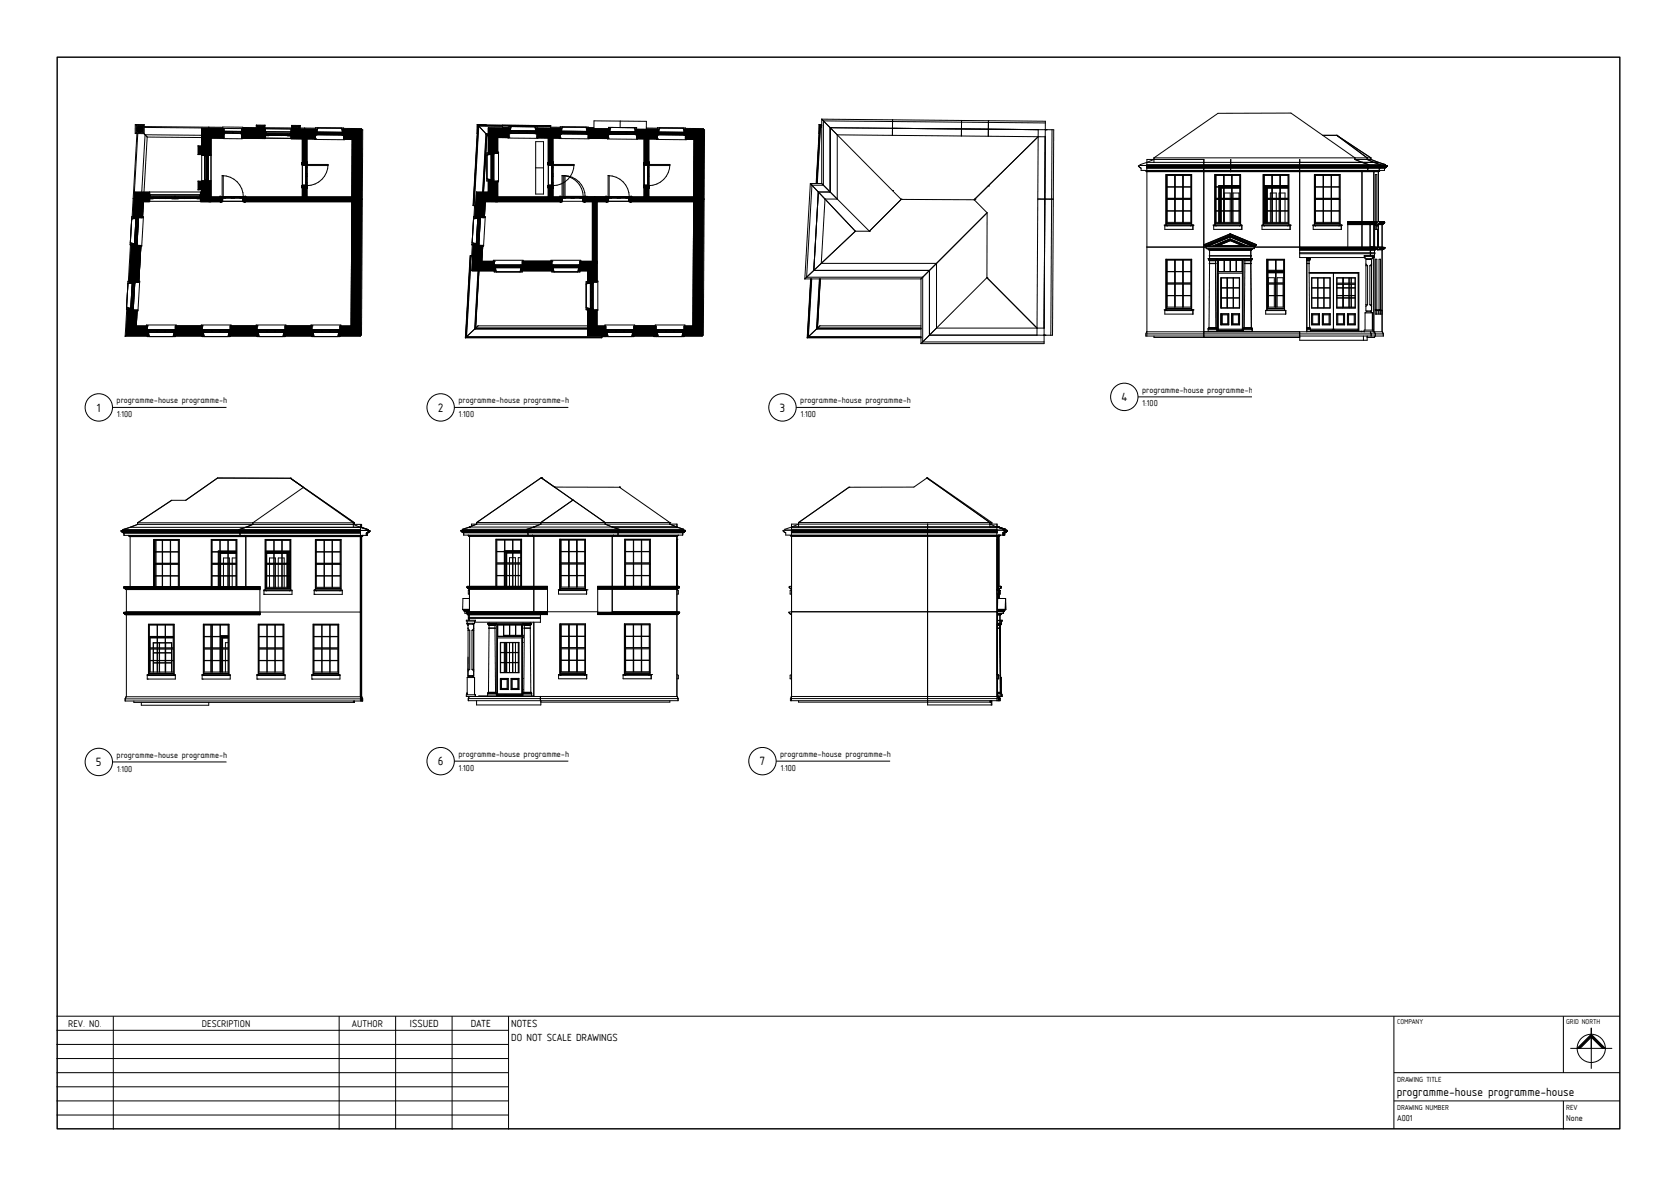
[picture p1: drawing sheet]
<svg xmlns="http://www.w3.org/2000/svg" width="594mm" height="420mm" viewBox="0 0 594 420" stroke-linecap="round" stroke-linejoin="round" font-family="sans-serif">
<defs><g id="words">
<g font-size="5">
<text x="397.2" y="142">4</text>
<text x="34.3" y="145.7">1</text>
<text x="155.1" y="145.7">2</text>
<text x="276.1" y="145.7">3</text>
<text x="34" y="271.3">5</text>
<text x="155.1" y="271">6</text>
<text x="269" y="271">7</text>
<text x="494.8" y="388.1">programme-house programme-house</text>
</g>
<g font-size="4.2">
<text x="145.2" y="363.5">ISSUED</text>
<text x="166.7" y="363.5">DATE</text>
<text x="181.1" y="363.5">NOTES</text>
<text x="181.1" y="368.5">DO NOT SCALE DRAWINGS</text>
</g>
<g font-size="4">
<text x="24.1" y="363.5">REV. NO.</text>
<text x="71.5" y="363.5">DESCRIPTION</text>
<text x="124.7" y="363.5">AUTHOR</text>
</g>
<g font-size="3.5">
<text x="41.3" y="142.8">programme-house programme-house 0</text>
<text x="162.4" y="142.8">programme-house programme-house 1</text>
<text x="283.5" y="142.8">programme-house programme-house 2</text>
<text x="404.5" y="139.1">programme-house programme-house NORTH</text>
<text x="404.7" y="144">1:100</text>
<text x="41.5" y="147.7">1:100</text>
<text x="162.5" y="147.7">1:100</text>
<text x="283.6" y="147.7">1:100</text>
<text x="41.3" y="268.4">programme-house programme-house SOUTH</text>
<text x="162.4" y="268.1">programme-house programme-house WEST</text>
<text x="276.4" y="268.1">programme-house programme-house EAST</text>
<text x="41.5" y="273.2">1:100</text>
<text x="162.5" y="273">1:100</text>
<text x="276.5" y="273">1:100</text>
<text x="494.8" y="397.1">A001</text>
<text x="554.7" y="397.1">None</text>
</g>
<g font-size="3.1">
<text x="494.9" y="383.1">DRAWING TITLE</text>
<text x="554.7" y="393.1">REV</text>
</g>
<text font-size="3" x="494.9" y="393">DRAWING NUMBER</text>
<g font-size="2.9">
<text x="494.9" y="362.7">COMPANY</text>
<text x="554.8" y="362.7">GRID NORTH</text>
</g>
</g></defs>
<path d="M20.3 20.3h553.5v379.4h-553.5zM563.6 364.1v7.2" fill="none" stroke="#000" stroke-width=".5"/>
<g fill="none" stroke="#000" stroke-width=".35">
<path d="M20 359.9h553.8M40.1 359.9v40.1M120.1 359.9v40.1M140.1 359.9v40M160.1 359.9v40.1M180.1 359.9v40.1M493.7 359.9v39.8M553.8 359.9v20.1M20 379.9h160.1M20 364.9h160.1M20 369.9h160.1M20 374.9h160.1"/>
<path d="M493.7 379.9h80.1M556.3 371.3h14.6M563.6 371.3v7.1zM20 389.9h160.1M20 384.9h160.1M20 394.9h160.1M493.7 389.9h80.1M553.8 389.9v10.1"/>
<circle cx="563.6" cy="371.3" r="5"/>
</g>
<path d="M563.6 366.3l5 5h-1l-4-4-3.9 4h-1.1z" fill="#000" stroke="#000" stroke-width=".35"/>
<g fill="#fff" stroke="#000" stroke-width=".35">
<path d="M53 68h18z"/>
<path d="M53 71.3h18z"/>
<path d="M50.8 71.3h2.2z"/>
</g>
<path d="M47.7 68h5.3v3.3" fill="none" stroke="#000" stroke-width=".35"/>
<g fill="#fff" stroke="#000" stroke-width=".35">
<path d="M47.7 68l3.1 3.3z"/>
<path d="M71.4 68l3.3 3.3z"/>
</g>
<path d="M71.4 54.9v13.1h-.4v3.3h3.7v-16.4M71.4 64h3.3" fill="none" stroke="#000" stroke-width=".35"/>
<g fill="#fff" stroke="#000" stroke-width=".35">
<path d="M71.4 68l3.3 3.3z"/>
<path d="M71.4 45.4l3.3 3.3z"/>
</g>
<path d="M71.4 45.4v9.5h3.3v-6.2" fill="none" stroke="#000" stroke-width=".35"/>
<g fill="#fff" stroke="#000" stroke-width=".35">
<path d="M112.6 45.3l-.4 .5z"/>
<path d="M112.6 45.3l-.4 1.5z"/>
<path d="M120.9 45.4l.4 1.5z"/>
<path d="M111.8 45.3h.8z"/>
<path d="M112.6 45.3l8.3 .1z"/>
<path d="M120.9 45.4l.4 .5z"/>
<path d="M120.9 45.4h.8z"/>
<path d="M111.8 45.3v.5z"/>
<path d="M121.4 47.6h.3z"/>
<path d="M111.8 47.5h.3z"/>
<path d="M112.2 46.8l9.1 .1z"/>
<path d="M121.7 45.4v.5z"/>
<path d="M112.1 46.9v.3z"/>
<path d="M121.3 47v.3z"/>
</g>
<path d="M121.7 49.2h.1" fill="none" stroke="#000" stroke-width=".35"/>
<g fill="#fff" stroke="#000" stroke-width=".35">
<path d="M121.3 47.3v.3z"/>
<path d="M111.8 46.8v.9z"/>
<path d="M115.4 47v.3z"/>
<path d="M121.7 46.9v.9z"/>
<path d="M111.4 49.4l10.6 .1z"/>
<path d="M118.1 47v.3z"/>
<path d="M112.1 46.9v.6z"/>
</g>
<path d="M111.7 49.1h.1M111.8 46.8h.1M112.1 46.9h.1M121.3 47h.1M121.7 46.9h.1" fill="none" stroke="#000" stroke-width=".35"/>
<g fill="#fff" stroke="#000" stroke-width=".35">
<path d="M111.8 47.7l9.9 .1z"/>
<path d="M118.1 47v.3z"/>
<path d="M115.4 47v.3z"/>
<path d="M122 49.2v.3z"/>
<path d="M115.3 47v.3z"/>
<path d="M112.3 46.8l8.9 .1z"/>
<path d="M121.2 46.9h.5z"/>
<path d="M111.8 46.8l9.5 .1z"/>
<path d="M111.8 46.8h.5z"/>
<path d="M112.3 47.7l8.9 .1z"/>
<path d="M111.8 47.7h.5z"/>
<path d="M121.2 47.8h.5z"/>
<path d="M112.1 47.5l9.2 .1z"/>
<path d="M121.3 47v.3z"/>
<path d="M112.1 46.9v.3z"/>
<path d="M112.5 46.9v.3z"/>
<path d="M112.1 46.9l9.2 .1z"/>
<path d="M112.3 46.9h.2z"/>
<path d="M112.5 46.9l2.8 .1z"/>
<path d="M115.4 47h2.7z"/>
</g>
<path d="M118.1 47h.1" fill="none" stroke="#000" stroke-width=".35"/>
<g fill="#fff" stroke="#000" stroke-width=".35">
<path d="M118.2 47h2.8z"/>
<path d="M121 47h.2z"/>
<path d="M112.1 47.2l9.2 .1z"/>
</g>
<path d="M121.3 47.3h.1" fill="none" stroke="#000" stroke-width=".35"/>
<g fill="#fff" stroke="#000" stroke-width=".35">
<path d="M121 47.3h.3z"/>
<path d="M118.2 47.3h2.8z"/>
<path d="M115.4 47.3h2.7z"/>
<path d="M112.5 47.2l2.8 .1z"/>
<path d="M112.1 47.2h.4z"/>
<path d="M118.2 47v.3z"/>
</g>
<path d="M121.7 49.2h.1" fill="none" stroke="#000" stroke-width=".35"/>
<g fill="#fff" stroke="#000" stroke-width=".35">
<path d="M112.1 47.2v.3z"/>
<path d="M111.4 49.1v.3z"/>
<path d="M112.1 47.5l9.3 .1z"/>
<path d="M121 47v.3z"/>
<path d="M121.4 47v.6z"/>
</g>
<path d="M121.4 47h.1" fill="none" stroke="#000" stroke-width=".35"/>
<path d="M121.4 47v.6z" fill="#fff" stroke="#000" stroke-width=".35"/>
<path d="M121.7 45.4h.1" fill="none" stroke="#000" stroke-width=".35"/>
<g fill="#fff" stroke="#000" stroke-width=".35">
<path d="M111.8 45.3l9.9 .1z"/>
<path d="M46.2 85.9l.4 .4z"/>
<path d="M46.2 85.9l1.4 .5z"/>
<path d="M46.6 77.6l1.6-.3z"/>
<path d="M46.2 85.9l-.1 .8z"/>
<path d="M46.6 77.6l-.4 8.3z"/>
<path d="M46.6 77.6l.6-.4z"/>
<path d="M46.7 76.8l-.1 .8z"/>
<path d="M46.1 86.7h.5z"/>
<path d="M48.9 76.9v.4z"/>
<path d="M48.3 86.5v.3z"/>
<path d="M48.2 77.3l-.6 9.1z"/>
<path d="M46.7 76.8h.5z"/>
<path d="M47.8 86.4h.3z"/>
<path d="M48.3 77.2l.3 .1z"/>
</g>
<path d="M50.5 77h.1" fill="none" stroke="#000" stroke-width=".35"/>
<g fill="#fff" stroke="#000" stroke-width=".35">
<path d="M48.6 77.3h.3z"/>
<path d="M47.6 86.8h.9z"/>
<path d="M48 83.2h.3z"/>
<path d="M48.2 76.9h.9z"/>
<path d="M50.8 76.7l-.6 10.5z"/>
<path d="M48.1 80.5h.3z"/>
<path d="M47.8 86.5h.6z"/>
</g>
<path d="M48.2 76.9h.1M47.6 86.8h.1M49.9 86.9h.1" fill="none" stroke="#000" stroke-width=".35"/>
<g fill="#fff" stroke="#000" stroke-width=".35">
<path d="M49.1 76.9l-.6 10z"/>
<path d="M48.1 80.5h.3z"/>
<path d="M48 83.2h.3z"/>
<path d="M50.5 76.7h.3z"/>
<path d="M48 83.3h.3z"/>
<path d="M48.2 77.4l-.6 8.9z"/>
<path d="M48.2 76.9v.5z"/>
<path d="M48.2 77.3l-.6 9.5z"/>
<path d="M47.6 86.3v.5z"/>
<path d="M49.1 77.4l-.6 8.9z"/>
<path d="M48.5 86.3v.5z"/>
<path d="M49.1 76.9l-.6 9.9z"/>
<path d="M49.1 76.9v.5z"/>
<path d="M48.9 77.3l-.5 9.2z"/>
<path d="M48.3 77.2l.3 .1z"/>
<path d="M47.8 86.4h.3z"/>
<path d="M47.8 86.1h.3z"/>
<path d="M48.3 77.2l-.5 9.2z"/>
<path d="M47.8 86.1v.2z"/>
<path d="M48 83.3l-.2 2.8z"/>
<path d="M48.1 80.5l-.1 2.7z"/>
<path d="M48.3 77.6l-.2 2.8z"/>
<path d="M48.3 77.4v.2z"/>
<path d="M48.6 77.3l-.5 9.1z"/>
</g>
<path d="M48.6 77.3h.1" fill="none" stroke="#000" stroke-width=".35"/>
<g fill="#fff" stroke="#000" stroke-width=".35">
<path d="M48.6 77.3v.3z"/>
<path d="M48.6 77.6l-.2 2.8z"/>
<path d="M48.4 80.5l-.1 2.7z"/>
<path d="M48.3 83.3l-.2 2.8z"/>
<path d="M48.1 86.1v.3z"/>
<path d="M48.1 80.4h.3z"/>
</g>
<path d="M50.5 77h.1" fill="none" stroke="#000" stroke-width=".35"/>
<g fill="#fff" stroke="#000" stroke-width=".35">
<path d="M48.1 86.4l.3 .1z"/>
<path d="M49.9 87.2h.3z"/>
<path d="M48.9 77.3l-.5 9.2z"/>
<path d="M48.3 77.6h.3z"/>
<path d="M48.3 77.2l.6 .1z"/>
</g>
<path d="M48.3 77.2h.1" fill="none" stroke="#000" stroke-width=".35"/>
<path d="M48.3 77.2l.6 .1z" fill="#fff" stroke="#000" stroke-width=".35"/>
<path d="M46.7 76.8h.1M46.1 86.7h.1" fill="none" stroke="#000" stroke-width=".35"/>
<g fill="#fff" stroke="#000" stroke-width=".35">
<path d="M46.7 76.8l-.6 9.9z"/>
<path d="M44.8 108.7l.5 .5z"/>
<path d="M44.8 108.7l1.5 .5z"/>
<path d="M45.3 100.4l1.5-.3z"/>
<path d="M44.8 108.7v.9z"/>
<path d="M45.3 100.4l-.5 8.3z"/>
<path d="M45.3 100.4l.5-.3z"/>
<path d="M45.4 99.6l-.1 .8z"/>
<path d="M44.8 109.6h.5z"/>
<path d="M47.6 99.8l-.1 .3z"/>
<path d="M47 109.3v.4z"/>
<path d="M46.8 100.1l-.5 9.1z"/>
<path d="M45.4 99.6l.5 .1z"/>
<path d="M46.5 109.3h.3z"/>
<path d="M47 100.1h.3z"/>
</g>
<path d="M49.2 99.8h.1" fill="none" stroke="#000" stroke-width=".35"/>
<g fill="#fff" stroke="#000" stroke-width=".35">
<path d="M47.3 100.1h.3z"/>
<path d="M46.3 109.6l.9 .1z"/>
<path d="M46.6 106.1h.3z"/>
<path d="M46.9 99.7l.9 .1z"/>
<path d="M49.5 99.6l-.6 10.5z"/>
<path d="M46.8 103.3h.3z"/>
<path d="M46.5 109.3h.6z"/>
</g>
<path d="M46.9 99.7h.1M46.3 109.6h.1M48.6 109.8h.1" fill="none" stroke="#000" stroke-width=".35"/>
<g fill="#fff" stroke="#000" stroke-width=".35">
<path d="M47.8 99.8l-.6 9.9z"/>
<path d="M46.8 103.3h.3z"/>
<path d="M46.6 106.1h.3z"/>
<path d="M49.2 99.5l.3 .1z"/>
<path d="M46.6 106.2h.3z"/>
<path d="M46.8 100.2l-.5 8.9z"/>
<path d="M46.9 99.7l-.1 .5z"/>
<path d="M46.8 100.1l-.5 9.5z"/>
<path d="M46.3 109.1v.5z"/>
<path d="M47.7 100.3l-.5 8.9z"/>
<path d="M47.2 109.2v.5z"/>
<path d="M47.8 99.8l-.1 .5z"/>
<path d="M47.6 100.1l-.5 9.2z"/>
<path d="M47 100.1h.3z"/>
<path d="M46.5 109.3h.3z"/>
<path d="M46.5 108.9h.3z"/>
<path d="M47 100.1l-.5 9.2z"/>
<path d="M46.5 108.9v.2z"/>
<path d="M46.6 106.2l-.1 2.7z"/>
<path d="M46.8 103.3l-.2 2.8z"/>
<path d="M47 100.5l-.2 2.7z"/>
<path d="M47 100.2v.3z"/>
<path d="M47.3 100.1l-.5 9.2z"/>
</g>
<path d="M47.3 100.1h.1" fill="none" stroke="#000" stroke-width=".35"/>
<g fill="#fff" stroke="#000" stroke-width=".35">
<path d="M47.3 100.1v.4z"/>
<path d="M47.3 100.5l-.2 2.7z"/>
<path d="M47.1 103.3l-.2 2.8z"/>
<path d="M46.9 106.2l-.1 2.7z"/>
<path d="M46.8 108.9v.4z"/>
<path d="M46.8 103.2h.3z"/>
</g>
<path d="M49.2 99.8h.1" fill="none" stroke="#000" stroke-width=".35"/>
<g fill="#fff" stroke="#000" stroke-width=".35">
<path d="M46.8 109.3h.3z"/>
<path d="M48.6 110.1h.3z"/>
<path d="M47.6 100.1l-.5 9.2z"/>
<path d="M47 100.5h.3z"/>
<path d="M47 100.1h.6z"/>
</g>
<path d="M47 100.1h.1" fill="none" stroke="#000" stroke-width=".35"/>
<path d="M47 100.1h.6z" fill="#fff" stroke="#000" stroke-width=".35"/>
<path d="M45.4 99.6h.1M44.8 109.6h.1" fill="none" stroke="#000" stroke-width=".35"/>
<g fill="#fff" stroke="#000" stroke-width=".35">
<path d="M45.4 99.6l-.6 10z"/>
<path d="M61.7 118.7l-.4 .5z"/>
<path d="M61.7 117.7l-.4 1.5z"/>
<path d="M52.6 117.7l.4 1.5z"/>
</g>
<path d="M53 119.2h9.1" fill="none" stroke="#000" stroke-width=".35"/>
<path d="M52.6 118.7l.4 .5z" fill="#fff" stroke="#000" stroke-width=".35"/>
<g fill="none" stroke="#000" stroke-width=".35">
<path d="M51.9 115.4v-.3h10.5v.3M52.2 115.4h.1M52.2 117.7h.1M52.2 118.7v.5h9.9v-.5M52.2 117.7v-.9h9.9v.9M52.2 117h9.9M52.2 117.7h9.9M52.5 117.5h.1M52.5 117.2h.1M52.5 116.9v.6M52.5 117.2h9.2M52.7 116.8v.1"/>
<path d="M52.7 117.5v.2M52.9 117.2v.3M55.7 117.2v.3M55.8 117.2v.3M58.5 117.2v.3M58.6 117.2v.3M61.4 117.2v.3M61.6 116.8v.1M61.6 117.5v.2M61.7 116.9l.1 .6h-9.3M62.1 117.7h.1M62.1 115.4h.1"/>
</g>
<g fill="#fff" stroke="#000" stroke-width=".35">
<path d="M81.1 118.7l-.4 .5z"/>
<path d="M81.1 117.7l-.4 1.5z"/>
<path d="M72 117.7l.4 1.5z"/>
</g>
<path d="M72.4 119.2h9.1" fill="none" stroke="#000" stroke-width=".35"/>
<path d="M72 118.7l.4 .5z" fill="#fff" stroke="#000" stroke-width=".35"/>
<g fill="none" stroke="#000" stroke-width=".35">
<path d="M71.3 115.4v-.3h10.5v.3M71.6 115.4h.1M71.6 117.7h.1M71.6 118.7v.5h9.9v-.5M71.6 117.7v-.9h9.9v.9M71.6 117h9.9M71.6 117.7h9.9M71.9 117.5h.1M72 117.2h.1M72 116.9l-.1 .6M72 117.2h9.2M72.1 116.8v.1"/>
<path d="M72.1 117.5v.2M72.3 117.2v.3M75.1 117.2v.3M75.2 117.2v.3M77.9 117.2v.3M78 117.2v.3M80.8 117.2v.3M81 116.8v.1M81 117.5v.2M81.2 116.9v.6h-9.3M81.5 117.7h.1M81.5 115.4h.1"/>
</g>
<g fill="#fff" stroke="#000" stroke-width=".35">
<path d="M100.6 118.7l-.4 .5z"/>
<path d="M100.6 117.7l-.4 1.5z"/>
<path d="M91.5 117.7l.4 1.5z"/>
</g>
<path d="M91.9 119.2h9.1" fill="none" stroke="#000" stroke-width=".35"/>
<path d="M91.5 118.7l.4 .5z" fill="#fff" stroke="#000" stroke-width=".35"/>
<g fill="none" stroke="#000" stroke-width=".35">
<path d="M90.7 115.4v-.3h10.6v.3M91 115.4h.1M91 117.7h.1M91 118.7v.5h10v-.5M91 117.7v-.9h10v.9M91 117h10M91 117.7h10M91.4 117.5h.1M91.4 117.2h.1M91.4 116.9v.6M91.4 117.2h9.2M91.6 116.8v.1"/>
<path d="M91.6 117.5v.2M91.8 117.2v.3M94.5 117.2v.3M94.6 117.2v.3M97.4 117.2v.3M97.5 117.2v.3M100.2 117.2v.3M100.5 116.8v.1M100.5 117.5v.2M100.6 116.9v.6h-9.2M101 117.7h.1M101 115.4h.1"/>
</g>
<g fill="#fff" stroke="#000" stroke-width=".35">
<path d="M120 118.7l-.4 .5z"/>
<path d="M120 117.7l-.4 1.5z"/>
<path d="M110.9 117.7l.4 1.5z"/>
</g>
<path d="M111.3 119.2h9.1" fill="none" stroke="#000" stroke-width=".35"/>
<path d="M110.9 118.7l.4 .5z" fill="#fff" stroke="#000" stroke-width=".35"/>
<g fill="none" stroke="#000" stroke-width=".35">
<path d="M110.2 115.4v-.3h10.5v.3M110.5 115.4h.1M110.5 117.7h.1M110.5 118.7v.5h9.9v-.5M110.5 117.7v-.9h9.9v.9M110.5 117h9.9M110.5 117.7h9.9M110.8 117.5h.1M110.8 117.2h.1M110.8 116.9v.6M110.8 117.2h9.2M111 116.8v.1"/>
<path d="M111 117.5v.2M111.2 117.2v.3M114 117.2v.3M114.1 117.2v.3M116.8 117.2v.3M116.9 117.2v.3M119.7 117.2v.3M119.9 116.8v.1M119.9 117.5v.2M120 116.9l.1 .6h-9.3M120.4 117.7h.1M120.4 115.4h.1"/>
</g>
<g fill="#fff" stroke="#000" stroke-width=".35">
<path d="M79.3 46.5v.9z"/>
<path d="M85.6 46.5v.9z"/>
<path d="M85.5 47v.4z"/>
<path d="M79.4 46.9v.5z"/>
<path d="M79.6 46.6v.3z"/>
<path d="M85.2 46.7v.3z"/>
<path d="M82.4 46.7v.3z"/>
<path d="M82.5 46.7v.3z"/>
</g>
<path d="M79.3 46.5h.1" fill="none" stroke="#000" stroke-width=".35"/>
<path d="M79.4 46.5h6.1z" fill="#fff" stroke="#000" stroke-width=".35"/>
<path d="M79.3 47.4h.1" fill="none" stroke="#000" stroke-width=".35"/>
<g fill="#fff" stroke="#000" stroke-width=".35">
<path d="M79.3 45.5h6.3z"/>
<path d="M85.2 46.7v.3z"/>
<path d="M82.5 46.7v.3z"/>
<path d="M82.4 46.7v.3z"/>
<path d="M79.6 46.6v.3z"/>
<path d="M79.4 46.9v.3z"/>
<path d="M79.4 47.2l6.1 .1z"/>
<path d="M85.5 47v.3z"/>
<path d="M85.7 48.8v.3z"/>
<path d="M79.1 49.1h6.6z"/>
<path d="M79.1 48.8v.3z"/>
</g>
<path d="M79.3 47.4h.1" fill="none" stroke="#000" stroke-width=".35"/>
<g fill="#fff" stroke="#000" stroke-width=".35">
<path d="M79.3 46.5h6.3z"/>
<path d="M78.9 45v.5z"/>
<path d="M78.9 45h7.1z"/>
<path d="M86 45v.5z"/>
<path d="M85.5 46.7v.3z"/>
<path d="M79.4 46.6v.3z"/>
<path d="M79.6 46.9l5.6 .1z"/>
<path d="M79.6 46.6l2.8 .1z"/>
<path d="M82.5 46.7h2.7z"/>
<path d="M85.2 46.7h.3z"/>
<path d="M79.4 46.6l6.1 .1z"/>
<path d="M79.4 46.6h.2z"/>
<path d="M79.4 46.9h.2z"/>
<path d="M85.2 47h.3z"/>
<path d="M124.4 115.4l3.2 3.3z"/>
<path d="M127.9 70.5l-.3 48.2z"/>
<path d="M124.6 70.5h3.3z"/>
<path d="M124.6 70.5l-.2 44.9z"/>
<path d="M128.1 45.9l-.2 24.6z"/>
<path d="M124.8 49.2l3.3-3.3z"/>
<path d="M124.8 49.2l-.2 21.3z"/>
<path d="M94 48.9l9.1 .1z"/>
<path d="M94 45.6l9.1 .1z"/>
<path d="M85.5 48.8l8.5 .1z"/>
<path d="M94 45.6v3.3z"/>
<path d="M85.6 45.5l8.4 .1z"/>
<path d="M85.6 45.5l-.1 3.3z"/>
<path d="M74.7 48.7l4.6 .1z"/>
<path d="M79.3 45.5v3.3z"/>
<path d="M71.4 45.4l7.9 .1z"/>
<path d="M71.4 45.4l3.3 3.3z"/>
<path d="M107.9 45.8v3.3z"/>
<path d="M103.1 45.7l4.8 .1z"/>
<path d="M103.1 45.7v3.3z"/>
<path d="M103.1 49l4.8 .1z"/>
<path d="M121.4 47.6h.3z"/>
<path d="M111.8 47.5h.3z"/>
<path d="M107.9 49.1h3.8z"/>
<path d="M111.8 46.8l-.1 2.3z"/>
<path d="M111.8 46.8h.4z"/>
<path d="M112.2 45.8v1z"/>
<path d="M107.9 45.8h4.3z"/>
<path d="M121.3 45.9h6.8z"/>
<path d="M121.3 45.9v1z"/>
<path d="M121.3 46.9h.4z"/>
<path d="M121.7 46.9v2.3z"/>
<path d="M121.7 49.2h3.1z"/>
</g>
<g fill="none" stroke="#000" stroke-width=".35">
<path d="M97.4 47.8h.1M53 69h18v1.3h-18zM53.1 69l.2 .8M53.1 70.3v-.5h17.8v.5M53.3 69.8v-.4h8.5v.4M53.3 69.7h8.5M54.3 69.8h6.5M54.3 70.3h6.5M54.4 69.9v.3M56.4 70.1h.1M56.4 69.9v.3M56.4 69.9h.1"/>
<path d="M56.5 69.9v.3M58.6 70.1h.1M58.6 69.9v.3M58.6 69.9h.1M58.7 69.9v.3M60.8 69.9v.3M62 69.8v.5M62.2 69.8v-.4h8.5v.4M62.2 69.7h8.5M63.2 70.3h6.6M63.2 69.8h6.6M63.3 69.9v.3"/>
<path d="M65.3 70.1h.1M65.3 69.9h.1M65.3 69.9v.3M65.4 69.9v.3M67.5 70.1h.1M67.5 69.9h.1M67.5 69.9v.3M67.6 69.9v.3M69.7 69.9v.3M70.9 69.8v.5M70.9 69l-.1 .5"/>
</g>
<path d="M99.6 47.8h.1" fill="none" stroke="#000" stroke-width=".35"/>
<g fill="#fff" stroke="#000" stroke-width=".35">
<path d="M97.4 47.6v.3z"/>
<path d="M99.7 47.6v.3z"/>
<path d="M95.4 47.5l-.1 .3z"/>
<path d="M99.6 47.6v.3z"/>
<path d="M97.5 47.6v.3z"/>
<path d="M101.8 47.6v.3z"/>
<path d="M94.1 47.9h1.1z"/>
<path d="M101.8 48h1.2z"/>
</g>
<path d="M99.6 47.7h.1" fill="none" stroke="#000" stroke-width=".35"/>
<g fill="#fff" stroke="#000" stroke-width=".35">
<path d="M95.2 47.9l6.6 .1z"/>
<path d="M95.2 47.8l6.6 .1z"/>
<path d="M99.7 47.9h2.1z"/>
<path d="M97.5 47.9h2.1z"/>
<path d="M95.3 47.8l2.1 .1z"/>
</g>
<path d="M95.2 47.8h.1" fill="none" stroke="#000" stroke-width=".35"/>
<path d="M95.4 47.5l2 .1z" fill="#fff" stroke="#000" stroke-width=".35"/>
<path d="M97.4 47.6h.1" fill="none" stroke="#000" stroke-width=".35"/>
<g fill="#fff" stroke="#000" stroke-width=".35">
<path d="M97.5 47.6h2.1z"/>
<path d="M99.7 47.6h2.1z"/>
</g>
<path d="M101.8 47.6h.1" fill="none" stroke="#000" stroke-width=".35"/>
<g fill="#fff" stroke="#000" stroke-width=".35">
<path d="M94.3 47l8.5 .1z"/>
<path d="M95.3 47.5l6.6 .1z"/>
<path d="M94.3 47.3l8.5 .1z"/>
<path d="M102.8 47.1v.3z"/>
<path d="M94.3 47v.3z"/>
<path d="M94.1 47.4h1.2z"/>
<path d="M95.3 47.4l6.6 .1z"/>
<path d="M101.9 47.5h1.1z"/>
<path d="M94.3 47.4l8.5 .1z"/>
<path d="M94.1 47.9l8.9 .1z"/>
<path d="M103 47.5v.5z"/>
<path d="M94.1 47.4v.5z"/>
<path d="M94.3 47.1v.3z"/>
<path d="M102.9 47.2v.3z"/>
<path d="M94.1 46.6v.5z"/>
<path d="M103 46.7v.5z"/>
<path d="M94 46.6v1.3z"/>
</g>
<path d="M94 46.6h.1" fill="none" stroke="#000" stroke-width=".35"/>
<g fill="#fff" stroke="#000" stroke-width=".35">
<path d="M94 46.6l9.1 .1z"/>
<path d="M103.1 46.7v1.3z"/>
<path d="M103 47.5v.5z"/>
<path d="M94.1 47.4v.5z"/>
<path d="M94 47.9l9.1 .1z"/>
<path d="M94.1 47.9l8.9 .1z"/>
<path d="M94.3 47.1v.3z"/>
<path d="M94.1 46.6v.5z"/>
<path d="M94.1 46.6l8.9 .1z"/>
<path d="M103 46.7v.5z"/>
<path d="M102.9 47.2v.3z"/>
<path d="M90.8 44.3h3.1z"/>
<path d="M103.3 44.4h3.1z"/>
<path d="M93.7 44.5l.2-.2z"/>
<path d="M93.9 44.3v1.3z"/>
<path d="M90.8 44.3v1.3z"/>
<path d="M90.8 44.3l.2 .2z"/>
<path d="M103.3 44.4v1.3z"/>
<path d="M103.3 44.4l.2 .2z"/>
<path d="M106.2 44.6l.2-.2z"/>
<path d="M106.4 44.4v1.3z"/>
<path d="M91 44.5h2.7z"/>
<path d="M93.7 44.5v1.1z"/>
<path d="M91 44.5v1.1z"/>
<path d="M91.2 44.7l2.2 .1z"/>
<path d="M91.1 44.6h2.5z"/>
<path d="M103.7 44.9h2.2z"/>
<path d="M103.6 44.7h2.5z"/>
<path d="M103.5 44.6v1.1z"/>
<path d="M103.5 44.6h2.7z"/>
<path d="M106.2 44.6v1.1z"/>
<path d="M93.6 44.6v1z"/>
<path d="M93.4 44.8l.2-.2z"/>
<path d="M93.4 44.8v.8z"/>
<path d="M91.1 44.6l.1 .1z"/>
<path d="M91.1 44.6v1z"/>
<path d="M91.2 44.7v.9z"/>
<path d="M103.7 44.9v.8z"/>
<path d="M103.6 44.7l.1 .2z"/>
<path d="M103.6 44.7v1z"/>
<path d="M106.1 44.7v1z"/>
<path d="M105.9 44.9l.2-.2z"/>
<path d="M105.9 44.9v.8z"/>
<path d="M91.2 45.6h2.2z"/>
<path d="M103.7 45.7h2.2z"/>
</g>
<g fill="none" stroke="#000" stroke-width=".35">
<path d="M70.1 51.6v3.1M72.4 54.9h1.3v9.1h-1.3zM72.4 55l.5 .1M73.1 55.2v8.5M73.2 56.1v6.6M73.2 55.2h-.4v8.5h.4M73.3 58.3h.3M73.3 58.4h.3M73.3 56.2h.3M73.4 58.3v.1M73.5 58.3v.1M73.6 58.3v.1"/>
<path d="M73.7 56.1v6.6M73.7 55h-.5v8.9h.5M70.1 64.1v3.1M72.9 63.7l-.5 .2M73.2 63.9h.5M73.3 60.6h.3M73.3 62.6h.3M73.3 60.5h.3M73.4 60.5v.1M73.5 60.5v.1M73.6 60.5v.1"/>
</g>
<path d="M70.1 64.1l.2 .2z" fill="#fff" stroke="#000" stroke-width=".35"/>
<path d="M70.1 64.1h1.3M70.1 67.2h1.3" fill="none" stroke="#000" stroke-width=".35"/>
<path d="M70.1 67.2l.2-.2z" fill="#fff" stroke="#000" stroke-width=".35"/>
<path d="M70.1 54.7h1.3" fill="none" stroke="#000" stroke-width=".35"/>
<g fill="#fff" stroke="#000" stroke-width=".35">
<path d="M70.3 54.5l-.2 .2z"/>
<path d="M70.1 51.6l.2 .2z"/>
</g>
<path d="M70.1 51.6h1.3M70.4 51.9v2.5M70.6 52.1v2.2M71.4 51.8h-1.1v2.7h1.1M70.6 64.6v2.2M71.4 64.3h-1.1v2.7h1.1M71.4 64.4h-1v2.5" fill="none" stroke="#000" stroke-width=".35"/>
<path d="M70.4 64.4l.2 .2z" fill="#fff" stroke="#000" stroke-width=".35"/>
<path d="M70.6 64.6h.8" fill="none" stroke="#000" stroke-width=".35"/>
<path d="M70.6 66.8l-.2 .1z" fill="#fff" stroke="#000" stroke-width=".35"/>
<path d="M70.6 54.3h.8M70.4 66.9h1M70.6 66.8h.8" fill="none" stroke="#000" stroke-width=".35"/>
<path d="M70.6 54.3l-.2 .1z" fill="#fff" stroke="#000" stroke-width=".35"/>
<path d="M70.4 54.4h1M70.4 51.9h1" fill="none" stroke="#000" stroke-width=".35"/>
<path d="M70.4 51.9l.2 .2z" fill="#fff" stroke="#000" stroke-width=".35"/>
<path d="M70.6 52.1h.8v2.2M71.4 64.6v2.2" fill="none" stroke="#000" stroke-width=".35"/>
<g fill="#fff" stroke="#000" stroke-width=".35">
<path d="M47.6 99.8l-.1 .3z"/>
<path d="M47 109.3v.4z"/>
<path d="M48.9 76.9v.4z"/>
<path d="M48.3 86.5v.3z"/>
<path d="M49.9 86.9l-.7 12.9z"/>
<path d="M47.6 86.8l2.3 .1z"/>
<path d="M47.6 86.4v.4z"/>
<path d="M46.6 86.3l1 .1z"/>
<path d="M46.6 86.3l-.8 13.8z"/>
<path d="M45.8 100.1h1z"/>
<path d="M46.9 99.7l-.1 .4z"/>
<path d="M46.9 99.7l2.3 .1z"/>
<path d="M48.6 109.8l-.3 5.6z"/>
<path d="M46.3 109.6l2.3 .2z"/>
<path d="M46.3 109.2v.4z"/>
<path d="M45.3 109.2h1z"/>
<path d="M45.3 109.2l-.5 9.5z"/>
<path d="M44.8 118.7l3.5-3.3z"/>
<path d="M47.7 68l3.1 3.3z"/>
<path d="M47.7 68l-.5 9.2z"/>
<path d="M47.2 77.2l1 .1z"/>
<path d="M48.2 76.9v.4z"/>
<path d="M48.2 76.9l2.3 .1z"/>
<path d="M50.8 71.3l-.3 5.7z"/>
<path d="M74 45l4.9 .1z"/>
<path d="M86 45.1l4.8 .1z"/>
<path d="M93.9 45.2l9.4 .1z"/>
<path d="M106.4 45.3l1.5 .1z"/>
<path d="M107.9 45.4v.3z"/>
<path d="M74 45v.3z"/>
<path d="M74 45.3l4.9 .1z"/>
<path d="M86 45.4l4.8 .1z"/>
<path d="M93.9 45.5l9.4 .1z"/>
<path d="M106.4 45.6l1.5 .1z"/>
<path d="M107.9 45.4h3.9z"/>
<path d="M121.7 45.5h6.4z"/>
<path d="M128.1 45.5v.3z"/>
<path d="M107.9 45.7h3.9z"/>
<path d="M121.7 45.8h6.4z"/>
<path d="M128.1 45.8v2.6z"/>
<path d="M51.1 44.8l22.9 .2z"/>
<path d="M48.9 45.1h1.3z"/>
<path d="M51.1 45.1l22.9 .2z"/>
<path d="M51 47.3l1.1 1.2z"/>
<path d="M48.9 45.1l1.3 1.3z"/>
<path d="M44.9 109.6l-.6 9.5z"/>
<path d="M46.2 86.7l-.7 12.9z"/>
<path d="M47.2 70.3l-.4 6.5z"/>
<path d="M47.2 70.3h.3z"/>
<path d="M44.3 119.1l.4-.3z"/>
<path d="M45.2 109.6l-.5 9.2z"/>
<path d="M46.5 86.7l-.7 12.9z"/>
<path d="M47.5 70.3l-.4 6.5z"/>
<path d="M44.7 118.8l3.6-3.4z"/>
<path d="M48.5 47.3l-1.3 23z"/>
<path d="M48.8 47.3l-1.3 23z"/>
<path d="M48.9 45.1v1.3z"/>
<path d="M128.3 70.5l-.3 48.2z"/>
<path d="M127.7 118.7h.3z"/>
<path d="M128 70.5h.3z"/>
<path d="M128 70.5l-.3 48.2z"/>
<path d="M125.2 118.7h2.5z"/>
</g>
<path d="M107.1 48.3h1.6v22.2h-1.6zM107.1 58h1.6M107.1 66h1.6M107.9 69.7h17.5v1.6h-17.5zM44.3 119.1h7.9M62.1 119.1h9.5M81.5 119.1h9.5M101 119.1h9.5M120.4 119.1h7.3" fill="none" stroke="#000" stroke-width=".35"/>
<path d="M44.3 119.1l.4-.3z" fill="#fff" stroke="#000" stroke-width=".35"/>
<path d="M44.7 118.8h7.5M62.1 118.8h9.5M81.5 118.8h9.5M101 118.8h9.5M120.4 118.8h7.3v.3" fill="none" stroke="#000" stroke-width=".35"/>
<path d="M44.7 118.8l3.6-3.4z" fill="#fff" stroke="#000" stroke-width=".35"/>
<path d="M105.3 49h.1M73.9 69.7h34v1.6h-34zM78.4 69.7v1.6M86.4 69.7v1.6M127.7 116.2v2.6" fill="none" stroke="#000" stroke-width=".35"/>
<g fill="#fff" stroke="#000" stroke-width=".35">
<path d="M128.5 45.9l-.2 24.6z"/>
<path d="M128 70.5h.3z"/>
<path d="M128.2 45.9h.3z"/>
<path d="M128.2 45.9l-.2 24.6z"/>
<path d="M125.6 45.9h2.6z"/>
</g>
<path d="M52.2 117h.3M61.8 117h.3M62.1 115.4h9.5v2.3h.4v1h-10.3v-1h.4zM71.6 117h.3M81.2 117h.3M81.5 115.4h9.5v2.3h.5v1h-10.4v-1h.4zM91 117h.4M100.6 117h.4M101 115.4h9.5v2.3h.4v1h-10.3v-1h.4zM110.5 117h.3M120.1 117h.3M124.4 115.4h-4v2.3h-.4v1h7.6" fill="none" stroke="#000" stroke-width=".35"/>
<g fill="#fff" stroke="#000" stroke-width=".35">
<path d="M124.4 115.4l3.2 3.3z"/>
<path d="M44.8 118.7l3.5-3.3z"/>
</g>
<path d="M107.1 58.3v.1M108.7 58.2h-.4M107.1 65.6h.1M108.3 65.7l.4 .1M108.5 62.5v2.1M108.5 62.5l.2 2.1M48.3 115.4h3.9v2.3h.4v1h-7.8" fill="none" stroke="#000" stroke-width=".35"/>
<path d="M107.1 58.4h1.2M108.3 59.4h.2" fill="none" stroke="#000" stroke-width=".35"/>
<path d="M107 65.6h.1" fill="none" stroke="#000" stroke-width=".35"/>
<path d="M107 65.8l-.1 .4z" fill="#fff" stroke="#000" stroke-width=".35"/>
<path d="M107.1 57.5v.5M107.1 66v.4" fill="none" stroke="#000" stroke-width=".35"/>
<path d="M106.9 57.5h.2" fill="none" stroke="#000" stroke-width=".35"/>
<path d="M106.9 57.8l.1 .3z" fill="#fff" stroke="#000" stroke-width=".35"/>
<path d="M106.9 57.5v.2M106.9 66.2l.2 .2" fill="none" stroke="#000" stroke-width=".35"/>
<path d="M107.1 65.6h1.2" fill="none" stroke="#000" stroke-width=".35"/>
<path d="M108.8 57.4v.2M108.8 66.4v.2" fill="none" stroke="#000" stroke-width=".35"/>
<path d="M106.9 57.7h.1" fill="none" stroke="#000" stroke-width=".35"/>
<path d="M108.7 66l.1 .3z" fill="#fff" stroke="#000" stroke-width=".35"/>
<path d="M108.7 57.4v.6M108.7 66l.1 .6" fill="none" stroke="#000" stroke-width=".35"/>
<path d="M107 58.3h.1M108.3 58.2v.2M108.3 65.6v.1" fill="none" stroke="#000" stroke-width=".35"/>
<path d="M108.8 57.7l-.1 .3z" fill="#fff" stroke="#000" stroke-width=".35"/>
<path d="M106.9 57.7h.1M107.1 57.5l-.2 .2M108.8 57.4v.2" fill="none" stroke="#000" stroke-width=".35"/>
<path d="M106.9 57.8l.1 .3z" fill="#fff" stroke="#000" stroke-width=".35"/>
<path d="M107.1 58.3v.1M108.7 58.2l-1.7 .1" fill="none" stroke="#000" stroke-width=".35"/>
<path d="M107.1 58h1.6M108.3 59.4h.4M108.5 59.4l-.2 2.1M108.7 57.4h.1M108.7 58.2h.1M108.8 57.6h.1M106.9 66.2h.1M107 65.6h.1M107.1 66h1.6M108.3 62.5v2.1M108.7 65.8h.1M108.8 66.4h.1" fill="none" stroke="#000" stroke-width=".35"/>
<path d="M107 65.8l-.1 .4z" fill="#fff" stroke="#000" stroke-width=".35"/>
<path d="M106.9 66.2h.1M106.9 66.2l.2 .2M108.8 66.4h.1M108.8 66.4l-.1 .2" fill="none" stroke="#000" stroke-width=".35"/>
<path d="M108.7 66l.1 .3z" fill="#fff" stroke="#000" stroke-width=".35"/>
<path d="M108.7 59.4v2.1M107.1 65.6h1.2M107.1 65.6h.1M108.7 65.8h.1M108.7 65.7h-.4v-7.4h.4v7.5M108.7 62.5v2.1" fill="none" stroke="#000" stroke-width=".35"/>
<g fill="#fff" stroke="#000" stroke-width=".35">
<path d="M116.2 58.2l-.1 1.5z"/>
<path d="M116.1 59.7l-.5 1.4z"/>
<path d="M115.6 61.1l-.7 1.3z"/>
<path d="M114.9 62.4l-.9 1.1z"/>
<path d="M112.9 64.5l1.1-1z"/>
<path d="M111.6 65.2l1.3-.7z"/>
<path d="M110.2 65.6l1.4-.4z"/>
<path d="M108.7 65.7l1.5-.1z"/>
</g>
<path d="M108.7 57.4h.1M116.2 58.2h-7.5v.4M106.9 66.2h.1M108.8 66.4h.1M108.8 66.4v.2" fill="none" stroke="#000" stroke-width=".35"/>
<path d="M107 65.8l-.1 .4z" fill="#fff" stroke="#000" stroke-width=".35"/>
<path d="M106.9 57.7h.1M108.3 58.2v.2M107.1 65.6h.1M108.3 65.6v.1M108.7 65.7v.1" fill="none" stroke="#000" stroke-width=".35"/>
<path d="M106.9 66.2v.2M108.7 66.6h.1" fill="none" stroke="#000" stroke-width=".35"/>
<path d="M108.8 57.7l-.1 .3z" fill="#fff" stroke="#000" stroke-width=".35"/>
<path d="M106.9 57.5v.2M107 58.3h.1M108.7 58.2h.1M116.2 58.2v.4h-7.5M106.9 66.4h.2M108.7 65.8h.1" fill="none" stroke="#000" stroke-width=".35"/>
<path d="M108.8 57.4v.2" fill="none" stroke="#000" stroke-width=".35"/>
<path d="M108.7 66l.1 .3z" fill="#fff" stroke="#000" stroke-width=".35"/>
<path d="M106.9 57.5h.2M108.7 58.2h.1M107 65.6h.1" fill="none" stroke="#000" stroke-width=".35"/>
<path d="M106.9 57.8l.1 .3z" fill="#fff" stroke="#000" stroke-width=".35"/>
<path d="M107.1 58.3v.1" fill="none" stroke="#000" stroke-width=".35"/>
<path d="M107.1 58.4h1.2M108.3 58.2h.4M108.8 57.6h.1M78.6 69.7l.1 .4M78.8 71.3h.1M82.9 69.9h2.1M85 69.7l-2.1 .1M86 71.3h.1M86.2 69.7v.4M107.1 65.6h1.2M108.3 65.7h.4" fill="none" stroke="#000" stroke-width=".35"/>
<path d="M78.8 70.1v1.2M79.8 69.9v.2" fill="none" stroke="#000" stroke-width=".35"/>
<path d="M86.1 71.3h.1" fill="none" stroke="#000" stroke-width=".35"/>
<path d="M86.3 71.3l.3 .1z" fill="#fff" stroke="#000" stroke-width=".35"/>
<path d="M78 71.3h.4M86.4 71.3h.5" fill="none" stroke="#000" stroke-width=".35"/>
<path d="M78 71.3v.1" fill="none" stroke="#000" stroke-width=".35"/>
<path d="M78.3 71.4l.3-.1z" fill="#fff" stroke="#000" stroke-width=".35"/>
<path d="M78 71.4h.2M86.9 71.3l-.2 .1" fill="none" stroke="#000" stroke-width=".35"/>
<path d="M86 70.1v1.2" fill="none" stroke="#000" stroke-width=".35"/>
<path d="M77.8 69.5h.2M86.8 69.5h.2" fill="none" stroke="#000" stroke-width=".35"/>
<path d="M78.2 71.4h.1" fill="none" stroke="#000" stroke-width=".35"/>
<path d="M86.4 69.6l.4-.1z" fill="#fff" stroke="#000" stroke-width=".35"/>
<path d="M77.8 69.7h.6M87 69.5l-.6 .2" fill="none" stroke="#000" stroke-width=".35"/>
<path d="M78.7 70.1h.1M78.8 71.3h.1M86 70.1h.2" fill="none" stroke="#000" stroke-width=".35"/>
<path d="M78.1 69.5l.3 .1z" fill="#fff" stroke="#000" stroke-width=".35"/>
<path d="M77.8 69.5h.2M78 71.3l.2 .1" fill="none" stroke="#000" stroke-width=".35"/>
<path d="M78.3 71.4l.3-.1z" fill="#fff" stroke="#000" stroke-width=".35"/>
<path d="M78.6 69.7l.2 1.6M78.8 71.3h.1" fill="none" stroke="#000" stroke-width=".35"/>
<path d="M77.8 69.5v.2M78 69.5v.1M78.4 69.7v1.6M78.6 69.6v.1M79.8 69.9l2.1 .2M79.8 69.7v.4M82.9 70.1h2.1M86.1 71.3h.1M86.2 69.6v.1M86.4 69.7v1.6M86.7 71.4h.1M86.8 69.5v.1" fill="none" stroke="#000" stroke-width=".35"/>
<path d="M86.3 71.3l.3 .1z" fill="#fff" stroke="#000" stroke-width=".35"/>
<path d="M86.8 69.6l.2 .1M86.9 71.3l-.2 .1" fill="none" stroke="#000" stroke-width=".35"/>
<path d="M86.4 69.6l.4-.1z" fill="#fff" stroke="#000" stroke-width=".35"/>
<path d="M79.8 69.7h2.1M82.9 69.7h2.1M86 71.3h.1M86.2 69.7l-.2 1.6M86.2 69.6l-7.5 .1v.4h7.5" fill="none" stroke="#000" stroke-width=".35"/>
<g fill="#fff" stroke="#000" stroke-width=".35">
<path d="M78.7 62.2l1.5 .1z"/>
<path d="M80.2 62.3l1.4 .5z"/>
<path d="M81.6 62.8l1.3 .7z"/>
<path d="M82.9 63.5l1.1 .9z"/>
<path d="M84 64.4l.9 1.1z"/>
<path d="M84.9 65.5l.7 1.3z"/>
<path d="M85.6 66.8l.4 1.4z"/>
<path d="M86 68.2l.2 1.5z"/>
</g>
<path d="M77.8 69.5v.2M78.7 62.2v7.5h.4M86.7 71.4h.1M87 69.5l-.2 .1" fill="none" stroke="#000" stroke-width=".35"/>
<path d="M86.3 71.3l.3 .1z" fill="#fff" stroke="#000" stroke-width=".35"/>
<path d="M78.2 71.4h.1M78.7 70.1h.1M86 71.3h.1M86 70.1h.2M86.2 69.7h.1" fill="none" stroke="#000" stroke-width=".35"/>
<path d="M86.7 71.4h.2M87 69.5v.2" fill="none" stroke="#000" stroke-width=".35"/>
<path d="M78.1 69.5l.3 .1z" fill="#fff" stroke="#000" stroke-width=".35"/>
<path d="M78 71.4h.2M78.6 69.6v.1M78.7 62.2h.4v7.5M78.8 71.3h.1M86.2 69.6v.1M86.9 71.3v.1" fill="none" stroke="#000" stroke-width=".35"/>
<path d="M77.8 69.5h.2" fill="none" stroke="#000" stroke-width=".35"/>
<path d="M86.4 69.6l.4-.1z" fill="#fff" stroke="#000" stroke-width=".35"/>
<path d="M78 71.3v.1M78.6 69.7h.1M86.1 71.3h.1" fill="none" stroke="#000" stroke-width=".35"/>
<path d="M78.3 71.4l.3-.1z" fill="#fff" stroke="#000" stroke-width=".35"/>
<path d="M78.8 71.3h.1" fill="none" stroke="#000" stroke-width=".35"/>
<path d="M74.7 54.9v9.1M108.7 58.2v7.6M78 69.5v.1M78.7 69.7v.4M78.8 70.1v1.2M86 70.1v1.2M86.2 69.7v.4" fill="none" stroke="#000" stroke-width=".35"/>
<g fill="#fff" stroke="#000" stroke-width=".35">
<path d="M85.7 48.8l21.4 .2z"/>
<path d="M74.7 48.7l4.4 .1z"/>
</g>
<path d="M107.1 58v8" fill="none" stroke="#000" stroke-width=".35"/>
<g fill="#fff" stroke="#000" stroke-width=".35">
<path d="M52.1 48.5l-1.1 19.5z"/>
<path d="M52.1 48.5l19.3 .2z"/>
</g>
<path d="M73.1 54.9v.2M53 69.7h.3M70.8 69.7h.2M73.1 63.7v.3M62.1 115.4h9.5M81.5 115.4h9.5M101 115.4h9.5" fill="none" stroke="#000" stroke-width=".35"/>
<path d="M49.9 86.9l-.7 12.9z" fill="#fff" stroke="#000" stroke-width=".35"/>
<path d="M74.7 71.3h33.2" fill="none" stroke="#000" stroke-width=".35"/>
<g fill="#fff" stroke="#000" stroke-width=".35">
<path d="M51.1 44.1v3.2z"/>
<path d="M47.9 47.3h3.2z"/>
<path d="M47.9 44.1v3.2z"/>
<path d="M47.9 44.1h3.2z"/>
<path d="M48.2 47h2.6z"/>
<path d="M50.5 46.7l.3 .3z"/>
<path d="M50.8 44.4v2.6z"/>
<path d="M48.2 47l.3-.3z"/>
<path d="M48.2 44.4v2.6z"/>
<path d="M48.2 44.4h2.6z"/>
<path d="M50.5 44.7l.3-.3z"/>
<path d="M48.2 44.4l.3 .3z"/>
<path d="M50.2 45v1.4z"/>
<path d="M48.8 46.4h1.4z"/>
<path d="M48.8 45v1.4z"/>
<path d="M48.8 45h1.4z"/>
<path d="M49.9 46.7l.6-.6z"/>
<path d="M50.5 46.1v.6z"/>
<path d="M50.5 45.3v.8z"/>
<path d="M50.5 44.7v.6z"/>
<path d="M49.1 46.7h.8z"/>
<path d="M48.5 46.7h.6z"/>
<path d="M49.9 46.7h.6z"/>
<path d="M48.5 46.1l.6 .6z"/>
<path d="M49.9 44.7l.6 .6z"/>
<path d="M49.1 44.7h.8z"/>
<path d="M49.9 44.7h.6z"/>
<path d="M48.5 44.7h.6z"/>
<path d="M48.5 45.3v.8z"/>
<path d="M48.5 44.7v.6z"/>
<path d="M48.5 46.1v.6z"/>
<path d="M48.5 45.3l.6-.6z"/>
<path d="M51.4 47.7l-1.2 20.3z"/>
<path d="M51.4 47.7l20 .2z"/>
</g>
<g fill="#000" stroke="#000" stroke-width=".35">
<path d="M70.6 52.2h.8v2.2h-.8z" fill-rule="evenodd"/>
<path d="M72.4 55l1.3 .1-.8 .2z" fill-rule="evenodd"/>
<path d="M73.3 58.5l.3 .1z" fill-rule="evenodd"/>
<path d="M73.2 55.2h.5l-.1 1.2-.4-.1z" fill-rule="evenodd"/>
<path d="M71.4 45.6h7.9v3.3h-4.6v6.1h-3.3z" fill-rule="evenodd"/>
<path d="M74.4 48.6h4.9v.3h-4.6v6.1h-.3z" fill-rule="evenodd"/>
<path d="M71.4 45.6h7.9v3h-4.9v6.4h-3z" fill-rule="evenodd"/>
<path d="M79.3 46.6l.3 .2-.2 .7z" fill-rule="evenodd"/>
<path d="M82.4 46.8l.1 .3z" fill-rule="evenodd"/>
<path d="M85.2 46.8l.4-.1v.9z" fill-rule="evenodd"/>
<path d="M85.6 45.7l8.4 .1v3.3l-8.5-.1z" fill-rule="evenodd"/>
<path d="M85.6 45.7l8.4 .1v3l-8.5-.1z" fill-rule="evenodd"/>
<path d="M91.2 44.9h2.2v.9l-2.2-.1z" fill-rule="evenodd"/>
<path d="M85.5 48.7l8.5 .1v.3l-8.5-.1z" fill-rule="evenodd"/>
<path d="M94 46.8l.3 .5-.2 .8z" fill-rule="evenodd"/>
<path d="M94.1 47.6h1.2v.4l-1.2 .1z" fill-rule="evenodd"/>
<path d="M97.4 47.7l.1 .3z" fill-rule="evenodd"/>
<path d="M99.6 47.7l.1 .3z" fill-rule="evenodd"/>
<path d="M101.8 47.7h1.2v.5l-1.2-.1z" fill-rule="evenodd"/>
<path d="M103 46.9l.1 1.3-.2-.6z" fill-rule="evenodd"/>
<path d="M103.7 45h2.2v.9h-2.2z" fill-rule="evenodd"/>
<path d="M107.1 48.4h.3v9.7h-.3z" fill-rule="evenodd"/>
<path d="M107.4 48.4h1v9.7h-1z" fill-rule="evenodd"/>
<path d="M107.1 48.4h1.6v9.7h-1.6z" fill-rule="evenodd"/>
<path d="M108.4 48.4h.3v9.7h-.3z" fill-rule="evenodd"/>
<path d="M106.9 57.7l.2 .4h1.6l.1-.6v.7l-.5 .3h-1.2z" fill-rule="evenodd"/>
<path d="M103.1 48.9h8.7l-.1 .3h-8.6z" fill-rule="evenodd"/>
<path d="M103.1 45.9h9.1v1h-.4l-.1 2.3h-8.6z" fill-rule="evenodd"/>
<path d="M103.1 45.9h9.1v1h-.4v2h-8.7z" fill-rule="evenodd"/>
<path d="M112.1 47.1h.4v.3h-.4z" fill-rule="evenodd"/>
<path d="M111.8 46.9h.5v.9h-.5z" fill-rule="evenodd"/>
<path d="M115.3 47.1l.1 .3z" fill-rule="evenodd"/>
<path d="M118.1 47.1l.1 .3z" fill-rule="evenodd"/>
<path d="M121 47.2h.3v.3h-.3z" fill-rule="evenodd"/>
<path d="M121.2 47h.5v.9h-.5z" fill-rule="evenodd"/>
<path d="M121.7 49l3.4 .1-.3 .3-3.1-.1z" fill-rule="evenodd"/>
<path d="M121.3 46l6.8 .1-3.3 3.3-3.1-.1v-2.3h-.4z" fill-rule="evenodd"/>
<path d="M121.3 46l6.8 .1-3 3-3.4-.1v-2h-.4z" fill-rule="evenodd"/>
<path d="M124.8 49.4l3.3-3.3-.5 72.7-3.2-3.3z" fill-rule="evenodd"/>
<path d="M124.8 49.4l.3-.3-.4 66.7-.3-.3z" fill-rule="evenodd"/>
<path d="M125.1 49.1l3-3-.5 72.7-2.9-3z" fill-rule="evenodd"/>
<path d="M48.2 77l.9 .1v.5l-.9-.1z" fill-rule="evenodd"/>
<path d="M48.3 77.4h.3v.4h-.3z" fill-rule="evenodd"/>
<path d="M47.7 68.1h5.3v3.3h-2.2l-.3 5.7-2.3-.1v.4h-1z" fill-rule="evenodd"/>
<path d="M47.7 68.1h5.3v3h-2.5l-.3 6-2-.1v.4h-1z" fill-rule="evenodd"/>
<path d="M50.5 71.1h2.5v.3h-2.2l-.3 5.7h-.3z" fill-rule="evenodd"/>
<path d="M53.1 69.9h1.2l.1 .4-1.3 .1z" fill-rule="evenodd"/>
<path d="M53 69.1l.3 .5-.2 .8z" fill-rule="evenodd"/>
<path d="M56.4 70l.1 .3z" fill-rule="evenodd"/>
<path d="M58.6 70l.1 .3z" fill-rule="evenodd"/>
<path d="M60.8 69.9h1.2v.5h-1.2z" fill-rule="evenodd"/>
<path d="M62 69.9h1.2l.1 .4-1.3 .1z" fill-rule="evenodd"/>
<path d="M65.3 70l.1 .3z" fill-rule="evenodd"/>
<path d="M67.5 70l.1 .3z" fill-rule="evenodd"/>
<path d="M70.6 64.7h.8v2.2h-.8z" fill-rule="evenodd"/>
<path d="M69.8 69.9h1.1v.5h-1.1z" fill-rule="evenodd"/>
<path d="M70.9 69.1l.1 1.3-.2-.5z" fill-rule="evenodd"/>
<path d="M72.4 64l.8-.1 .5 .2z" fill-rule="evenodd"/>
<path d="M73.3 60.6l.3 .1z" fill-rule="evenodd"/>
<path d="M73.2 62.9h.5v1.1h-.5z" fill-rule="evenodd"/>
<path d="M73.9 69.8h4.5v1.6h-4.5z" fill-rule="evenodd"/>
<path d="M73.9 69.8h4.5v.3h-4.5z" fill-rule="evenodd"/>
<path d="M73.9 71.1h4.5v.3h-4.5z" fill-rule="evenodd"/>
<path d="M73.9 70.1h4.5v1h-4.5z" fill-rule="evenodd"/>
<path d="M71.4 64.1h3v7h-3.4v-3h.4z" fill-rule="evenodd"/>
<path d="M74.4 64.1h.3v7.3h-3.7v-.3h3.4z" fill-rule="evenodd"/>
<path d="M71.4 64.1h3.3v7.3h-3.7v-3.3h.4z" fill-rule="evenodd"/>
<path d="M77.8 69.7l.9 .1 .1 1.7-.8 .1 .4-.2v-1.6z" fill-rule="evenodd"/>
<path d="M78.7 69.8h7.5v.4h-7.5z" fill-rule="evenodd"/>
<path d="M86.2 69.8l.8-.1-.6 .1v1.6l.5 .2-.9-.2z" fill-rule="evenodd"/>
<path d="M86.4 71.1h39v.3h-39z" fill-rule="evenodd"/>
<path d="M86.4 69.8h20.7v-3.7h.3v3.7h18v.3h-18v.5h-.3v-.5h-20.7z" fill-rule="evenodd"/>
<path d="M86.4 70.1h21v-4h1v4h17v1h-39z" fill-rule="evenodd"/>
<path d="M108.3 58.4h.4v7.5h-.4z" fill-rule="evenodd"/>
<path d="M107 65.8l1.7 .1 .1 .8-.1-.6h-1.6l-.2 .5z" fill-rule="evenodd"/>
<path d="M86.4 69.8h20.7v-3.7h1.6v3.7h16.7v1.6h-39z" fill-rule="evenodd"/>
<path d="M108.4 66.1h.3v4.5h-.3z" fill-rule="evenodd"/>
<path d="M47.6 86.4l.9 .1v.5l-.9-.1z" fill-rule="evenodd"/>
<path d="M47.8 86.2h.3v.4h-.3z" fill-rule="evenodd"/>
<path d="M48 83.4l.3 .1z" fill-rule="evenodd"/>
<path d="M48.1 80.5l.3 .1z" fill-rule="evenodd"/>
<path d="M46.6 86.5h1v.4l2.3 .2-.7 12.9-2.3-.1-.1 .4-1-.1z" fill-rule="evenodd"/>
<path d="M46.6 86.5h1v.4l2 .2-.7 12.9-2-.1-.1 .4-1-.1z" fill-rule="evenodd"/>
<path d="M49.6 87.1h.3l-.7 12.9h-.3z" fill-rule="evenodd"/>
<path d="M46.3 109.3h.9v.5h-.9z" fill-rule="evenodd"/>
<path d="M46.5 109l.3 .1v.3h-.3z" fill-rule="evenodd"/>
<path d="M46.6 106.2l.3 .1z" fill-rule="evenodd"/>
<path d="M46.9 99.9h.9l-.1 .5h-.9z" fill-rule="evenodd"/>
<path d="M47 100.2l.3 .1v.3h-.3z" fill-rule="evenodd"/>
<path d="M46.8 103.4l.3 .1z" fill-rule="evenodd"/>
<path d="M45.3 109.3l1 .1v.4l2.3 .1-.3 5.6h3.9v2.3h.4v1h-7.8z" fill-rule="evenodd"/>
<path d="M45.3 109.3l1 .1v.4l2 .1-.4 5.9h4.3v2h.4v1h-7.8z" fill-rule="evenodd"/>
<path d="M48.3 109.9h.3l-.3 5.6h3.9v.3h-4.3z" fill-rule="evenodd"/>
<path d="M52.2 116.9h.5v.9h-.5z" fill-rule="evenodd"/>
<path d="M52.5 117.4h.4v.3h-.4z" fill-rule="evenodd"/>
<path d="M55.7 117.4l.1 .3z" fill-rule="evenodd"/>
<path d="M58.5 117.4l.1 .3z" fill-rule="evenodd"/>
<path d="M61.4 117.4h.3v.3h-.3z" fill-rule="evenodd"/>
<path d="M61.6 116.9h.5v.9h-.5z" fill-rule="evenodd"/>
<path d="M62.1 115.5h9.5v2.3h.4v1h-10.3v-1h.4z" fill-rule="evenodd"/>
<path d="M62.1 115.8h9.5v2h.4v1h-10.3v-1h.4z" fill-rule="evenodd"/>
<path d="M62.1 115.5h9.5v.3h-9.5z" fill-rule="evenodd"/>
<path d="M71.6 116.9h.5v.9h-.5z" fill-rule="evenodd"/>
<path d="M72 117.4h.3v.3h-.3z" fill-rule="evenodd"/>
<path d="M75.1 117.4l.1 .3z" fill-rule="evenodd"/>
<path d="M77.9 117.4l.1 .3z" fill-rule="evenodd"/>
<path d="M80.8 117.4h.4v.3h-.4z" fill-rule="evenodd"/>
<path d="M81 116.9h.5v.9h-.5z" fill-rule="evenodd"/>
<path d="M81.5 115.5h9.5v2.3h.5v1h-10.4v-1h.4z" fill-rule="evenodd"/>
<path d="M81.5 115.8h9.5v2h.5v1h-10.4v-1h.4z" fill-rule="evenodd"/>
<path d="M81.5 115.5h9.5v.3h-9.5z" fill-rule="evenodd"/>
<path d="M91 116.9h.6v.9h-.6z" fill-rule="evenodd"/>
<path d="M91.4 117.4h.4v.3h-.4z" fill-rule="evenodd"/>
<path d="M94.5 117.4l.1 .3z" fill-rule="evenodd"/>
<path d="M97.4 117.4l.1 .3z" fill-rule="evenodd"/>
<path d="M100.2 117.4h.4v.3h-.4z" fill-rule="evenodd"/>
<path d="M100.5 116.9h.5v.9h-.5z" fill-rule="evenodd"/>
<path d="M101 115.5h9.5v2.3h.4v1h-10.3v-1h.4z" fill-rule="evenodd"/>
<path d="M101 115.8h9.5v2h.4v1h-10.3v-1h.4z" fill-rule="evenodd"/>
<path d="M101 115.5h9.5v.3h-9.5z" fill-rule="evenodd"/>
<path d="M110.5 116.9h.5v.9h-.5z" fill-rule="evenodd"/>
<path d="M110.8 117.4h.4v.3h-.4z" fill-rule="evenodd"/>
<path d="M114 117.4l.1 .3z" fill-rule="evenodd"/>
<path d="M116.8 117.4l.1 .3z" fill-rule="evenodd"/>
<path d="M119.7 117.4h.3v.3h-.3z" fill-rule="evenodd"/>
<path d="M119.9 116.9h.5v.9h-.5z" fill-rule="evenodd"/>
<path d="M120.4 115.5h4l3.2 3.3h-7.6v-1h.4z" fill-rule="evenodd"/>
<path d="M120.4 115.8h4.3l2.9 3h-7.6v-1h.4z" fill-rule="evenodd"/>
<path d="M120.4 115.5h4l.3 .3h-4.3z" fill-rule="evenodd"/>
<circle cx="49.5" cy="45.8" r="1.02"/>
</g>
<g fill="none" stroke="#000" stroke-width=".35">
<path d="M121.3 47.2h.1M192.5 48.7h.1M195.8 58.2v7.6M195.8 66.6v3.1M39.9 144.3h40.3"/>
<circle cx="35" cy="144.3" r="4.9"/>
</g>
<path d="M167.2 86.7h.5z" fill="#fff" stroke="#000" stroke-width=".35"/>
<path d="M167.2 86.7h.1" fill="none" stroke="#000" stroke-width=".35"/>
<path d="M213.1 119.2h1.5" fill="none" stroke="#000" stroke-width=".35"/>
<g fill="#fff" stroke="#000" stroke-width=".35">
<path d="M232.2 118.7l.2 .5z"/>
<path d="M232 118.7l.4 .5z"/>
</g>
<path d="M231.5 118.7v.5h.9" fill="none" stroke="#000" stroke-width=".35"/>
<g fill="#fff" stroke="#000" stroke-width=".35">
<path d="M233.7 45.3l-.4 .5z"/>
<path d="M233.7 45.3l-.4 1.5z"/>
<path d="M242 45.4l.4 1.5z"/>
<path d="M232.9 45.3h.8z"/>
<path d="M233.7 45.3l8.3 .1z"/>
<path d="M242 45.4l.4 .5z"/>
<path d="M242 45.4h.8z"/>
<path d="M232.9 45.3v.5z"/>
<path d="M242.4 47.6h.4z"/>
<path d="M232.8 47.5h.4z"/>
<path d="M233.3 46.8l9.1 .1z"/>
<path d="M242.8 45.4v.5z"/>
<path d="M233.2 46.9v.3z"/>
<path d="M242.4 47v.3z"/>
</g>
<path d="M242.8 49.2h.1" fill="none" stroke="#000" stroke-width=".35"/>
<g fill="#fff" stroke="#000" stroke-width=".35">
<path d="M242.4 47.3v.3z"/>
<path d="M232.8 46.8v.9z"/>
<path d="M236.4 47v.3z"/>
<path d="M242.8 46.9v.9z"/>
<path d="M232.5 49.4l10.6 .1z"/>
<path d="M239.2 47v.3z"/>
<path d="M233.2 46.9v.6z"/>
</g>
<path d="M232.8 49.1h.1M232.8 46.8h.1M233.2 46.9h.1M242.4 47h.1M242.8 46.9h.1" fill="none" stroke="#000" stroke-width=".35"/>
<g fill="#fff" stroke="#000" stroke-width=".35">
<path d="M232.8 47.7l10 .1z"/>
<path d="M239.2 47v.3z"/>
<path d="M236.4 47v.3z"/>
<path d="M243.1 49.2v.3z"/>
<path d="M236.3 47v.3z"/>
<path d="M233.4 46.8l8.9 .1z"/>
<path d="M242.3 46.9h.5z"/>
<path d="M232.8 46.8l9.6 .1z"/>
<path d="M232.8 46.8h.6z"/>
<path d="M233.4 47.7l8.9 .1z"/>
<path d="M232.8 47.7h.6z"/>
<path d="M242.3 47.8h.5z"/>
<path d="M233.2 47.5l9.2 .1z"/>
<path d="M242.4 47v.3z"/>
<path d="M233.2 46.9v.3z"/>
<path d="M233.6 46.9v.3z"/>
<path d="M233.2 46.9l9.2 .1z"/>
<path d="M233.4 46.9h.2z"/>
<path d="M233.6 46.9l2.7 .1z"/>
<path d="M236.4 47h2.8z"/>
</g>
<path d="M239.2 47h.1" fill="none" stroke="#000" stroke-width=".35"/>
<g fill="#fff" stroke="#000" stroke-width=".35">
<path d="M239.3 47h2.7z"/>
<path d="M242 47h.3z"/>
<path d="M233.2 47.2l9.2 .1z"/>
</g>
<path d="M242.4 47.3h.1" fill="none" stroke="#000" stroke-width=".35"/>
<g fill="#fff" stroke="#000" stroke-width=".35">
<path d="M242 47.3h.4z"/>
<path d="M239.3 47.3h2.7z"/>
<path d="M236.4 47.3h2.8z"/>
<path d="M233.6 47.2l2.7 .1z"/>
<path d="M233.2 47.2h.4z"/>
<path d="M239.3 47v.3z"/>
</g>
<path d="M242.8 49.2h.1" fill="none" stroke="#000" stroke-width=".35"/>
<g fill="#fff" stroke="#000" stroke-width=".35">
<path d="M233.2 47.2v.3z"/>
<path d="M232.5 49.1v.3z"/>
<path d="M233.2 47.5l9.2 .1z"/>
<path d="M242 47v.3z"/>
<path d="M242.4 47v.6z"/>
</g>
<path d="M242.4 47h.1" fill="none" stroke="#000" stroke-width=".35"/>
<path d="M242.4 47v.6z" fill="#fff" stroke="#000" stroke-width=".35"/>
<path d="M232.9 45.3h.1M242.8 45.4h.1" fill="none" stroke="#000" stroke-width=".35"/>
<g fill="#fff" stroke="#000" stroke-width=".35">
<path d="M232.9 45.3l9.9 .1z"/>
<path d="M216.4 45.1l-.4 .5z"/>
<path d="M216.4 45.1l-.5 1.5z"/>
<path d="M224.7 45.2l.3 1.5z"/>
<path d="M215.5 45.1h.9z"/>
<path d="M216.4 45.1l8.3 .1z"/>
<path d="M224.7 45.2l.4 .5z"/>
<path d="M224.7 45.2h.8z"/>
<path d="M215.5 45.1v.5z"/>
<path d="M225.1 47.4h.4z"/>
<path d="M215.5 47.3h.4z"/>
<path d="M215.9 46.6l9.1 .1z"/>
<path d="M225.5 45.2v.5z"/>
<path d="M215.9 46.8v.3z"/>
<path d="M225.1 46.9v.3z"/>
</g>
<path d="M225.5 49h.1" fill="none" stroke="#000" stroke-width=".35"/>
<g fill="#fff" stroke="#000" stroke-width=".35">
<path d="M225.1 47.2v.3z"/>
<path d="M215.5 46.6v.9z"/>
<path d="M219.1 46.8v.3z"/>
<path d="M225.5 46.7v.9z"/>
<path d="M215.2 49.2l10.6 .1z"/>
<path d="M221.9 46.8v.3z"/>
<path d="M215.9 46.8v.6z"/>
</g>
<path d="M215.5 48.9h.1M215.5 46.6h.1M215.9 46.8h.1M225.1 46.9h.1M225.5 46.7h.1" fill="none" stroke="#000" stroke-width=".35"/>
<g fill="#fff" stroke="#000" stroke-width=".35">
<path d="M215.5 47.5l10 .1z"/>
<path d="M221.9 46.8v.3z"/>
<path d="M219.1 46.8v.3z"/>
<path d="M225.8 49v.3z"/>
<path d="M219 46.8v.3z"/>
<path d="M216 46.6l8.9 .1z"/>
<path d="M224.9 46.7h.6z"/>
<path d="M215.5 46.6l9.5 .1z"/>
<path d="M215.5 46.6h.5z"/>
<path d="M216 47.5l8.9 .1z"/>
<path d="M215.5 47.5h.5z"/>
<path d="M224.9 47.6h.6z"/>
<path d="M215.9 47.4l9.2 .1z"/>
<path d="M225.1 46.9v.3z"/>
<path d="M215.9 46.8v.3z"/>
<path d="M216.3 46.8v.3z"/>
<path d="M215.9 46.8l9.2 .1z"/>
<path d="M216 46.8h.3z"/>
<path d="M216.3 46.8h2.7z"/>
<path d="M219.1 46.8h2.8z"/>
<path d="M222 46.8l2.7 .1z"/>
<path d="M224.7 46.9h.2z"/>
<path d="M215.9 47.1l9.2 .1z"/>
</g>
<path d="M225.1 47.2h.1" fill="none" stroke="#000" stroke-width=".35"/>
<g fill="#fff" stroke="#000" stroke-width=".35">
<path d="M224.7 47.2h.4z"/>
<path d="M222 47.1l2.7 .1z"/>
</g>
<path d="M221.9 47.1h.1" fill="none" stroke="#000" stroke-width=".35"/>
<path d="M219.1 47.1h2.8z" fill="#fff" stroke="#000" stroke-width=".35"/>
<path d="M219 47.1h.1" fill="none" stroke="#000" stroke-width=".35"/>
<g fill="#fff" stroke="#000" stroke-width=".35">
<path d="M216.3 47.1h2.7z"/>
<path d="M215.9 47.1h.4z"/>
<path d="M222 46.8v.3z"/>
</g>
<path d="M225.5 49h.1" fill="none" stroke="#000" stroke-width=".35"/>
<g fill="#fff" stroke="#000" stroke-width=".35">
<path d="M215.9 47.1v.3z"/>
<path d="M215.2 48.9v.3z"/>
<path d="M215.9 47.4l9.2 .1z"/>
<path d="M224.7 46.9v.3z"/>
<path d="M225.1 46.9v.6z"/>
</g>
<path d="M225.1 46.9h.1" fill="none" stroke="#000" stroke-width=".35"/>
<path d="M225.1 46.9v.6z" fill="#fff" stroke="#000" stroke-width=".35"/>
<path d="M215.5 45.1h.1M225.5 45.2h.1" fill="none" stroke="#000" stroke-width=".35"/>
<g fill="#fff" stroke="#000" stroke-width=".35">
<path d="M215.5 45.1l10 .1z"/>
<path d="M199.3 45l-.4 .5z"/>
<path d="M199.3 45l-.4 1.5z"/>
<path d="M207.6 45.1l.4 1.5z"/>
<path d="M198.4 45h.9z"/>
<path d="M199.3 45l8.3 .1z"/>
<path d="M207.6 45.1l.4 .5z"/>
<path d="M207.6 45.1h.8z"/>
<path d="M198.4 45v.5z"/>
<path d="M208 47.3h.4z"/>
<path d="M198.4 47.2h.4z"/>
<path d="M198.9 46.5l9.1 .1z"/>
<path d="M208.4 45.1v.5z"/>
<path d="M198.8 46.6v.3z"/>
<path d="M208 46.7v.3z"/>
</g>
<path d="M208.4 48.9h.1" fill="none" stroke="#000" stroke-width=".35"/>
<g fill="#fff" stroke="#000" stroke-width=".35">
<path d="M208 47v.3z"/>
<path d="M198.4 46.5v.9z"/>
<path d="M202 46.7v.3z"/>
<path d="M208.4 46.6v.9z"/>
<path d="M198.1 49.1l10.6 .1z"/>
<path d="M204.8 46.7v.3z"/>
<path d="M198.8 46.6v.6z"/>
</g>
<path d="M198.4 48.8h.1M198.4 46.5h.1M198.8 46.6h.1M208 46.7h.1M208.4 46.6h.1" fill="none" stroke="#000" stroke-width=".35"/>
<g fill="#fff" stroke="#000" stroke-width=".35">
<path d="M198.4 47.4l10 .1z"/>
<path d="M204.8 46.7v.3z"/>
<path d="M202 46.7v.3z"/>
<path d="M208.7 48.9v.3z"/>
<path d="M201.9 46.7v.2z"/>
<path d="M199 46.5l8.8 .1z"/>
<path d="M207.8 46.6h.6z"/>
<path d="M198.4 46.5l9.6 .1z"/>
<path d="M198.4 46.5h.6z"/>
<path d="M198.9 47.4l8.9 .1z"/>
<path d="M198.4 47.4h.5z"/>
<path d="M207.8 47.5h.6z"/>
<path d="M198.8 47.2l9.2 .1z"/>
<path d="M208 46.7v.3z"/>
<path d="M198.8 46.6v.3z"/>
<path d="M199.2 46.6v.3z"/>
<path d="M198.8 46.6l9.2 .1z"/>
<path d="M198.9 46.6h.3z"/>
<path d="M199.2 46.6l2.7 .1z"/>
</g>
<path d="M201.9 46.7h.1" fill="none" stroke="#000" stroke-width=".35"/>
<g fill="#fff" stroke="#000" stroke-width=".35">
<path d="M202 46.7h2.8z"/>
<path d="M204.9 46.7h2.7z"/>
<path d="M207.6 46.7h.2z"/>
<path d="M198.8 46.9l9.2 .1z"/>
</g>
<path d="M208 47h.1" fill="none" stroke="#000" stroke-width=".35"/>
<g fill="#fff" stroke="#000" stroke-width=".35">
<path d="M207.6 47h.4z"/>
<path d="M204.9 47h2.7z"/>
</g>
<path d="M204.8 47h.1" fill="none" stroke="#000" stroke-width=".35"/>
<g fill="#fff" stroke="#000" stroke-width=".35">
<path d="M202 47h2.8z"/>
<path d="M199.2 46.9h2.7z"/>
<path d="M198.8 46.9h.4z"/>
<path d="M204.9 46.7v.3z"/>
</g>
<path d="M208.4 48.9h.1" fill="none" stroke="#000" stroke-width=".35"/>
<g fill="#fff" stroke="#000" stroke-width=".35">
<path d="M198.8 46.9v.3z"/>
<path d="M198.1 48.8v.3z"/>
<path d="M198.8 47.2l9.2 .1z"/>
<path d="M207.6 46.7v.3z"/>
<path d="M208 46.7v.6z"/>
</g>
<path d="M208 46.7h.1" fill="none" stroke="#000" stroke-width=".35"/>
<path d="M208 46.7v.6z" fill="#fff" stroke="#000" stroke-width=".35"/>
<path d="M198.4 45h.1M208.4 45.1h.1" fill="none" stroke="#000" stroke-width=".35"/>
<g fill="#fff" stroke="#000" stroke-width=".35">
<path d="M198.4 45l10 .1z"/>
<path d="M181.1 44.8l-.4 .5z"/>
<path d="M181.1 44.8l-.4 1.5z"/>
<path d="M189.4 44.9l.4 1.5z"/>
<path d="M180.3 44.8h.8z"/>
<path d="M181.1 44.8l8.3 .1z"/>
<path d="M189.4 44.9l.4 .5z"/>
<path d="M189.4 44.9h.8z"/>
<path d="M180.3 44.8v.5z"/>
<path d="M189.9 47.1h.3z"/>
<path d="M180.3 47h.3z"/>
<path d="M180.7 46.3l9.1 .1z"/>
<path d="M190.2 44.9v.5z"/>
<path d="M180.7 46.5v.3z"/>
<path d="M189.9 46.5v.3z"/>
</g>
<path d="M190.2 48.7h.1" fill="none" stroke="#000" stroke-width=".35"/>
<g fill="#fff" stroke="#000" stroke-width=".35">
<path d="M189.9 46.8v.3z"/>
<path d="M180.3 46.3v.9z"/>
<path d="M183.9 46.5v.3z"/>
<path d="M190.2 46.4v.9z"/>
<path d="M180 48.9l10.5 .1z"/>
<path d="M186.6 46.5v.3z"/>
<path d="M180.6 46.5v.6z"/>
</g>
<path d="M180.3 48.6h.1M180.3 46.3h.1M180.6 46.5h.1M189.9 46.5h.1M190.2 46.4h.1" fill="none" stroke="#000" stroke-width=".35"/>
<g fill="#fff" stroke="#000" stroke-width=".35">
<path d="M180.3 47.2l9.9 .1z"/>
<path d="M186.6 46.5v.3z"/>
<path d="M183.9 46.5v.3z"/>
<path d="M190.5 48.7v.3z"/>
<path d="M183.8 46.5v.3z"/>
<path d="M180.8 46.3l8.9 .1z"/>
<path d="M189.7 46.4h.5z"/>
<path d="M180.3 46.3l9.5 .1z"/>
<path d="M180.3 46.3h.5z"/>
<path d="M180.8 47.2l8.9 .1z"/>
<path d="M180.3 47.2h.5z"/>
<path d="M189.7 47.3h.5z"/>
<path d="M180.7 47.1h9.2z"/>
<path d="M189.9 46.5v.3z"/>
<path d="M180.7 46.5v.3z"/>
<path d="M181 46.5v.3z"/>
<path d="M180.7 46.5h9.2z"/>
<path d="M180.8 46.5h.2z"/>
<path d="M181 46.5h2.8z"/>
</g>
<path d="M183.8 46.5h.1" fill="none" stroke="#000" stroke-width=".35"/>
<g fill="#fff" stroke="#000" stroke-width=".35">
<path d="M183.9 46.5h2.7z"/>
<path d="M186.7 46.5h2.8z"/>
<path d="M189.5 46.5h.2z"/>
<path d="M180.7 46.8h9.2z"/>
</g>
<path d="M189.9 46.8h.1" fill="none" stroke="#000" stroke-width=".35"/>
<g fill="#fff" stroke="#000" stroke-width=".35">
<path d="M189.5 46.8h.4z"/>
<path d="M186.7 46.8h2.8z"/>
</g>
<path d="M186.6 46.8h.1" fill="none" stroke="#000" stroke-width=".35"/>
<g fill="#fff" stroke="#000" stroke-width=".35">
<path d="M183.9 46.8h2.7z"/>
<path d="M181 46.8h2.8z"/>
<path d="M180.7 46.8h.3z"/>
<path d="M186.7 46.5v.3z"/>
</g>
<path d="M190.2 48.7h.1" fill="none" stroke="#000" stroke-width=".35"/>
<g fill="#fff" stroke="#000" stroke-width=".35">
<path d="M180.7 46.8v.3z"/>
<path d="M180 48.6v.3z"/>
<path d="M180.6 47.1h9.3z"/>
<path d="M189.5 46.5v.3z"/>
<path d="M189.9 46.5v.6z"/>
</g>
<path d="M189.9 46.5h.1" fill="none" stroke="#000" stroke-width=".35"/>
<path d="M189.9 46.5v.6z" fill="#fff" stroke="#000" stroke-width=".35"/>
<path d="M180.3 44.8h.1M190.2 44.9h.1" fill="none" stroke="#000" stroke-width=".35"/>
<g fill="#fff" stroke="#000" stroke-width=".35">
<path d="M180.3 44.8l9.9 .1z"/>
<path d="M172.5 63.3l.5 .4z"/>
<path d="M172.5 63.3l1.5 .4z"/>
<path d="M172.5 55l1.5-.4z"/>
</g>
<path d="M172.5 55v9.1" fill="none" stroke="#000" stroke-width=".35"/>
<path d="M172.5 55l.5-.4z" fill="#fff" stroke="#000" stroke-width=".35"/>
<g fill="none" stroke="#000" stroke-width=".35">
<path d="M173 54.1h-.5v10h.5M174 54.1h.1M174 54.1h.9v10h-.9M174 54.1v10M174 54.7h.1M174.1 54.5h.1M174.1 54.5v9.2h.6M174.1 57.8h.3M174.1 57.7h.3M174.1 54.9h.3M174.4 54.5h.1M174.4 54.5v9.2"/>
<path d="M174.7 54.1v10M174.7 54.7h.2M174.7 54.5h-.6M176.3 54.1h.1M176.3 53.8h.3v10.6h-.3M174 64.1h.1M174 63.6h.1M174.1 60.5h.3M174.1 60.6h.3M174.1 63.3h.3M174.7 63.6h.2M176.3 64.1h.1"/>
</g>
<g fill="#fff" stroke="#000" stroke-width=".35">
<path d="M167.2 85.9l.5 .4z"/>
<path d="M167.2 85.9l1.5 .4z"/>
<path d="M167.7 77.6l1.5-.3z"/>
<path d="M167.2 85.9v.8z"/>
<path d="M167.7 77.6l-.5 8.3z"/>
<path d="M167.7 77.6l.5-.4z"/>
<path d="M167.8 76.7l-.1 .9z"/>
<path d="M167.2 86.7h.5z"/>
<path d="M170 76.9l-.1 .3z"/>
<path d="M169.4 86.4v.4z"/>
<path d="M169.2 77.3l-.5 9z"/>
<path d="M167.8 76.7l.5 .1z"/>
<path d="M168.9 86.4h.3z"/>
<path d="M169.4 77.2h.3z"/>
</g>
<path d="M171.6 77h.1" fill="none" stroke="#000" stroke-width=".35"/>
<g fill="#fff" stroke="#000" stroke-width=".35">
<path d="M169.7 77.2h.3z"/>
<path d="M168.7 86.8h.9z"/>
<path d="M169.1 83.2h.3z"/>
<path d="M169.3 76.8l.9 .1z"/>
<path d="M171.9 76.7l-.6 10.5z"/>
<path d="M169.2 80.4l.3 .1z"/>
<path d="M168.9 86.4l.6 .1z"/>
</g>
<path d="M169.3 76.8h.1M168.7 86.8h.1M171 86.9h.1" fill="none" stroke="#000" stroke-width=".35"/>
<g fill="#fff" stroke="#000" stroke-width=".35">
<path d="M170.2 76.9l-.6 9.9z"/>
<path d="M169.2 80.4l.3 .1z"/>
<path d="M169.1 83.2h.3z"/>
<path d="M171.6 76.7h.3z"/>
<path d="M169 83.3h.3z"/>
<path d="M169.2 77.4l-.5 8.8z"/>
<path d="M169.3 76.8l-.1 .6z"/>
<path d="M169.2 77.3l-.5 9.5z"/>
<path d="M168.7 86.2v.6z"/>
<path d="M170.1 77.4l-.5 8.9z"/>
<path d="M169.6 86.3v.5z"/>
<path d="M170.2 76.9l-.1 .5z"/>
<path d="M170 77.2l-.5 9.2z"/>
<path d="M169.4 77.2h.3z"/>
<path d="M168.9 86.4h.3z"/>
<path d="M168.9 86h.3z"/>
<path d="M169.4 77.2l-.5 9.2z"/>
<path d="M168.9 86v.2z"/>
<path d="M169 83.3l-.1 2.7z"/>
<path d="M169.2 80.4l-.1 2.8z"/>
<path d="M169.4 77.6l-.2 2.7z"/>
<path d="M169.4 77.4v.2z"/>
<path d="M169.7 77.2l-.5 9.2z"/>
</g>
<path d="M169.7 77.2h.1" fill="none" stroke="#000" stroke-width=".35"/>
<g fill="#fff" stroke="#000" stroke-width=".35">
<path d="M169.7 77.2v.4z"/>
<path d="M169.7 77.6l-.2 2.8z"/>
<path d="M169.5 80.5l-.1 2.7z"/>
<path d="M169.3 83.3l-.1 2.7z"/>
<path d="M169.2 86v.4z"/>
<path d="M169.2 80.3l.3 .1z"/>
</g>
<path d="M171.6 77h.1" fill="none" stroke="#000" stroke-width=".35"/>
<g fill="#fff" stroke="#000" stroke-width=".35">
<path d="M169.2 86.4h.3z"/>
<path d="M171 87.2h.3z"/>
<path d="M170 77.2l-.5 9.3z"/>
<path d="M169.4 77.6h.3z"/>
<path d="M169.4 77.2h.6z"/>
</g>
<path d="M169.4 77.2h.1" fill="none" stroke="#000" stroke-width=".35"/>
<path d="M169.4 77.2h.6z" fill="#fff" stroke="#000" stroke-width=".35"/>
<path d="M167.2 86.7h.1" fill="none" stroke="#000" stroke-width=".35"/>
<g fill="#fff" stroke="#000" stroke-width=".35">
<path d="M167.8 76.7l-.6 10z"/>
<path d="M184.6 95.8l-.4 .5z"/>
<path d="M184.6 94.8l-.4 1.5z"/>
<path d="M175.5 94.8l.4 1.5z"/>
</g>
<path d="M175.9 96.3h9.1" fill="none" stroke="#000" stroke-width=".35"/>
<path d="M175.5 95.8l.4 .5z" fill="#fff" stroke="#000" stroke-width=".35"/>
<g fill="none" stroke="#000" stroke-width=".35">
<path d="M174.7 92.5v-.3h10.6v.3M175 92.5h.1M175 94.8h.1M175 95.8v.5h10v-.5M175 94.8v-.9h10v.9M175 94.1h10M175 94.8h10M175.4 94.6h.1M175.4 94.3h.1M175.4 94v.6M175.4 94.3h9.2M175.6 93.9v.1"/>
<path d="M175.6 94.6v.2M175.8 94.3v.3M178.6 94.3v.3M178.7 94.3v.3M181.4 94.3v.3M181.5 94.3v.3M184.2 94.3v.3M184.5 93.9v.1M184.5 94.6v.2M184.6 94v.6h-9.2M185 94.8h.1M185 92.5h.1"/>
</g>
<g fill="#fff" stroke="#000" stroke-width=".35">
<path d="M205 95.8l-.4 .5z"/>
<path d="M205 94.8l-.4 1.5z"/>
<path d="M195.9 94.8l.4 1.5z"/>
</g>
<path d="M196.3 96.3h9.1" fill="none" stroke="#000" stroke-width=".35"/>
<path d="M195.9 95.8l.4 .5z" fill="#fff" stroke="#000" stroke-width=".35"/>
<g fill="none" stroke="#000" stroke-width=".35">
<path d="M195.2 92.5v-.3h10.5v.3M195.5 92.5h.1M195.5 94.8h.1M195.5 95.8v.5h9.9v-.5M195.5 94.8v-.9h9.9v.9M195.5 94.1h9.9M195.5 94.8h9.9M195.8 94.6h.1M195.8 94v.6M195.8 94.3h.1M195.8 94.3h9.2M196 93.9v.1"/>
<path d="M196 94.6v.2M196.2 94.3v.3M199 94.3v.3M199.1 94.3v.3M201.8 94.3v.3M201.9 94.3v.3M204.7 94.3v.3M204.9 93.9v.1M204.9 94.6v.2M205 94v.6M205.1 94v.6h-9.3M205.4 94.8h.1"/>
<path d="M205.4 92.5h.1"/>
</g>
<g fill="#fff" stroke="#000" stroke-width=".35">
<path d="M207.6 108.9l.5 .4z"/>
<path d="M207.6 108.9l1.5 .4z"/>
<path d="M207.6 100.6l1.5-.4z"/>
</g>
<path d="M207.6 100.6v9.1" fill="none" stroke="#000" stroke-width=".35"/>
<path d="M207.6 100.6l.5-.4z" fill="#fff" stroke="#000" stroke-width=".35"/>
<g fill="none" stroke="#000" stroke-width=".35">
<path d="M208.1 99.8h-.5v9.9h.5M209.1 99.8h.1M209.1 99.8h.9v9.9h-.9M209.1 99.8v9.9M209.8 99.8v9.9M211.4 99.8h.1M211.4 99.5h.3v10.5h-.3M209.1 109.7h.1M209.1 109.2h.2M209.1 100.3h.2M209.3 100.1h.1M209.3 100.1v9.2l.6 .1"/>
<path d="M209.3 106.1h.3M209.3 103.4h.3M209.3 106.2h.3M209.3 109h.3M209.3 103.3h.3M209.3 100.5h.3M209.6 100.1h.1M209.6 100.1v9.2M209.9 109.2h.1M209.9 100.3h.1M209.9 100.1h-.6M211.4 109.7h.1"/>
</g>
<g fill="#fff" stroke="#000" stroke-width=".35">
<path d="M224.1 118.7l-.4 .5z"/>
<path d="M224.1 117.7l-.4 1.5z"/>
<path d="M215 117.7l.4 1.5z"/>
</g>
<path d="M215.4 119.2h9.1" fill="none" stroke="#000" stroke-width=".35"/>
<path d="M215 118.7l.4 .5z" fill="#fff" stroke="#000" stroke-width=".35"/>
<g fill="none" stroke="#000" stroke-width=".35">
<path d="M214.3 115.4v-.3h10.5v.3M214.6 118.7h.1M214.6 117.7h.1M214.6 118.7v.5h9.9v-.5M214.6 117.7v-.9h9.9v.9M214.6 117h9.9M214.6 118.7h.4M214.6 117.7h9.9M214.9 117.5h.1M214.9 117.2h.1M214.9 116.9v.6M214.9 117.2h9.2"/>
<path d="M215 118.7h.1M215.1 116.8v.1M215.1 117.5v.2M215.3 117.2v.3M218.1 117.2v.3M218.2 117.2v.3M220.9 117.2v.3M221 117.2v.3M223.8 117.2v.3M224 116.8v.1M224 117.5v.2M224.1 118.7h.1"/>
<path d="M224.1 118.7h.4M224.1 116.9l.1 .6h-9.3M224.5 118.7h.1M224.5 117.7h.1"/>
</g>
<g fill="#fff" stroke="#000" stroke-width=".35">
<path d="M241.9 118.7l-.4 .5z"/>
<path d="M241.9 117.7l-.4 1.5z"/>
<path d="M232.8 117.7l.4 1.5z"/>
</g>
<path d="M233.2 119.2h9.1" fill="none" stroke="#000" stroke-width=".35"/>
<path d="M232.8 118.7l.4 .5z" fill="#fff" stroke="#000" stroke-width=".35"/>
<g fill="none" stroke="#000" stroke-width=".35">
<path d="M232.1 115.4v-.3h10.5v.3M232.4 118.7h.1M232.4 117.7h.1M232.4 118.7v.5h9.9v-.5M232.4 117.7v-.9h9.9v.9M232.4 117h9.9M232.4 118.7h.4M232.4 117.7h9.9M232.7 117.5h.1M232.7 117.2h.1M232.7 116.9v.6M232.7 117.2h9.2"/>
<path d="M232.8 118.7h.1M232.9 116.8v.1M232.9 117.5v.2M233.1 117.2v.3M235.9 117.2v.3M236 117.2v.3M238.7 117.2v.3M238.8 117.2v.3M241.6 117.2v.3M241.8 116.8v.1M241.8 117.5v.2M241.9 118.7h.1"/>
<path d="M241.9 118.7h.4M241.9 116.9l.1 .6h-9.3M242.3 118.7h.1M242.3 117.7h.1"/>
</g>
<g fill="#fff" stroke="#000" stroke-width=".35">
<path d="M208.4 48.9h7.1z"/>
<path d="M208.4 45.6h7.1z"/>
<path d="M195 45.4l3.4 .1z"/>
<path d="M173 68l3.3 3.3z"/>
<path d="M168.8 68h4.2z"/>
<path d="M168.8 68l3.1 3.3z"/>
<path d="M171.9 71.3h4.4z"/>
<path d="M242.4 47.6h.4z"/>
<path d="M232.8 47.5h.4z"/>
<path d="M229 49.1h3.8z"/>
<path d="M232.8 46.8v2.3z"/>
<path d="M232.8 46.8h.5z"/>
<path d="M233.3 45.8v1z"/>
<path d="M229 45.8h4.3z"/>
<path d="M229 45.8v3.3z"/>
<path d="M245.8 49.2l3.4-3.3z"/>
<path d="M242.4 45.9h6.8z"/>
<path d="M242.4 45.9v1z"/>
<path d="M242.4 46.9h.4z"/>
<path d="M242.8 46.9v2.3z"/>
<path d="M242.8 49.2h3z"/>
<path d="M219.7 42.9v2.3z"/>
<path d="M210.4 42.8l9.3 .1z"/>
<path d="M219.7 42.9l9.3 .1z"/>
<path d="M210.4 42.8v2.8z"/>
<path d="M229 43l-.1 2.8z"/>
</g>
<path d="M189.7 59.4h2.8M189.7 50.2h2.8v18.5h-2.8z" fill="none" stroke="#000" stroke-width=".35"/>
<g fill="#fff" stroke="#000" stroke-width=".35">
<path d="M189.9 47.1h.3z"/>
<path d="M180.3 47h.3z"/>
<path d="M176.3 48.6h4z"/>
<path d="M180.3 46.3v2.3z"/>
<path d="M180.3 46.3h.4z"/>
<path d="M180.7 45.3v1z"/>
<path d="M173 45.2l7.7 .1z"/>
<path d="M173 45.2l3.3 3.4z"/>
<path d="M195 45.4v3.3z"/>
<path d="M189.8 45.4h5.2z"/>
<path d="M189.8 45.4v1z"/>
<path d="M189.8 46.4h.4z"/>
<path d="M190.2 46.4v2.3z"/>
<path d="M190.2 48.7h4.8z"/>
<path d="M245.4 115.4l3.3 3.3z"/>
<path d="M249 70.5l-.3 48.2z"/>
<path d="M245.7 70.5h3.3z"/>
<path d="M245.7 70.5l-.3 44.9z"/>
<path d="M249.2 45.9l-.2 24.6z"/>
<path d="M245.8 49.2l3.4-3.3z"/>
<path d="M245.8 49.2l-.1 21.3z"/>
<path d="M208 47.3h.4z"/>
<path d="M198.4 47.2h.4z"/>
<path d="M225.1 47.4h.4z"/>
<path d="M215.5 47.3h.4z"/>
<path d="M208.4 48.9h7.1z"/>
<path d="M215.5 46.6v2.3z"/>
<path d="M215.5 46.6h.4z"/>
<path d="M216 45.6l-.1 1z"/>
<path d="M208 45.6h8z"/>
<path d="M208 45.6v1z"/>
<path d="M208 46.6h.4z"/>
<path d="M208.4 46.6v2.3z"/>
<path d="M195 48.7l3.4 .1z"/>
<path d="M198.4 46.5v2.3z"/>
<path d="M198.4 46.5h.5z"/>
<path d="M198.9 45.5v1z"/>
<path d="M195 45.4l3.9 .1z"/>
<path d="M229 45.8v3.3z"/>
<path d="M225.1 45.7l3.9 .1z"/>
<path d="M225.1 45.7l-.1 1z"/>
<path d="M225 46.7h.5z"/>
<path d="M225.5 46.7v2.3z"/>
<path d="M225.5 49l3.5 .1z"/>
</g>
<path d="M174.7 54.1v.4M173 68v-4.3h1v.4h2.3v7.2M174.7 63.7v.4" fill="none" stroke="#000" stroke-width=".35"/>
<g fill="#fff" stroke="#000" stroke-width=".35">
<path d="M173 68l3.3 3.3z"/>
<path d="M173 45.2l3.3 3.4z"/>
</g>
<path d="M173 45.2v9.4h1v-.5h2.3v-5.5" fill="none" stroke="#000" stroke-width=".35"/>
<g fill="#fff" stroke="#000" stroke-width=".35">
<path d="M229 45.4h3.9z"/>
<path d="M242.8 45.5h6.4z"/>
<path d="M249.2 45.5v.3z"/>
<path d="M229 45.4v.3z"/>
<path d="M229 45.7h3.9z"/>
<path d="M242.8 45.8h6.4z"/>
<path d="M249.2 45.8l-.1 2.6z"/>
<path d="M195 45l3.4 .1z"/>
<path d="M208.4 45.2h2z"/>
</g>
<path d="M228.9 45.4h.1" fill="none" stroke="#000" stroke-width=".35"/>
<g fill="#fff" stroke="#000" stroke-width=".35">
<path d="M229 45.4v.3z"/>
<path d="M195 45.3l3.4 .1z"/>
<path d="M208.4 45.5h2z"/>
<path d="M170 76.9l-.1 .3z"/>
<path d="M169.4 86.4v.4z"/>
<path d="M171 86.9l-.3 5.6z"/>
<path d="M168.7 86.8l2.3 .1z"/>
<path d="M168.7 86.3v.5z"/>
<path d="M167.7 86.3h1z"/>
<path d="M167.7 86.3l-.5 9.5z"/>
<path d="M167.2 95.8l3.5-3.3z"/>
<path d="M168.8 68l3.1 3.3z"/>
<path d="M168.8 68l-.6 9.2z"/>
<path d="M168.2 77.2l1 .1z"/>
<path d="M169.3 76.8l-.1 .5z"/>
<path d="M169.3 76.8l2.3 .2z"/>
<path d="M171.9 71.3l-.3 5.7z"/>
</g>
<path d="M209.8 99.8v.3M209.8 109.4v.3M211.4 115.4v-5.7h-2.3v-.4h-1v9.4" fill="none" stroke="#000" stroke-width=".35"/>
<g fill="#fff" stroke="#000" stroke-width=".35">
<path d="M211.4 115.4l-3.3 3.3z"/>
<path d="M211.4 92.5l-3.3 3.3z"/>
</g>
<path d="M211.4 92.5v7.3h-2.3v.4h-1v-4.4" fill="none" stroke="#000" stroke-width=".35"/>
<g fill="#fff" stroke="#000" stroke-width=".35">
<path d="M167.3 86.7l-.2 3.9z"/>
<path d="M168.1 72.8l-.2 3.9z"/>
<path d="M167.6 86.7l-.2 3.9z"/>
<path d="M168.4 72.8l-.2 4z"/>
<path d="M168.1 116.5l.4-.3z"/>
<path d="M249.6 45.9l-.2 24.6z"/>
<path d="M249.1 70.5h.3z"/>
<path d="M249.3 45.9h.3z"/>
<path d="M249.3 45.9l-.2 24.6z"/>
<path d="M246.7 45.9h2.6z"/>
</g>
<path d="M228.2 48.3h1.6v22.2h-1.6zM228.2 58h1.6M228.2 66h1.6M229 69.7h17.5v1.6h-17.5zM224.5 119.1h7M224.5 118.8h7M242.3 118.8h6.4v.3h-6.4" fill="none" stroke="#000" stroke-width=".35"/>
<path d="M168.1 116.5l.4-.3z" fill="#fff" stroke="#000" stroke-width=".35"/>
<path d="M199 69.7h7.6M207.4 69.7h7.1M215.3 69.7h7.6M175 94.1h.4M184.6 94.1h.4M185 92.5h10.5v2.3h.4v1h-11.3v-1h.4zM195.5 94.1h.3M205.1 94.1h.3M211.4 92.5h-6v2.3h-.4v1h3.1M248.7 116.2v2.6" fill="none" stroke="#000" stroke-width=".35"/>
<g fill="#fff" stroke="#000" stroke-width=".35">
<path d="M211.4 92.5l-3.3 3.3z"/>
<path d="M167.2 95.8l3.5-3.3z"/>
</g>
<path d="M170.7 92.5h4.3v2.3h.5v1h-8.3" fill="none" stroke="#000" stroke-width=".35"/>
<g fill="#fff" stroke="#000" stroke-width=".35">
<path d="M249.4 70.5l-.3 48.2z"/>
<path d="M248.8 118.7h.3z"/>
<path d="M249.1 70.5h.3z"/>
<path d="M249.1 70.5l-.3 48.2z"/>
<path d="M246.2 118.7h2.6z"/>
</g>
<g fill="none" stroke="#000" stroke-width=".35">
<path d="M194.2 47.9h1.6v22.6h-1.6zM194.2 58h1.6M226.4 49h.1M228 57.7v8.5M175.5 69.7h53.5v1.6h-53.5zM194.2 66h1.6M195 69.7v1.6M198.8 69.7v1.6M198.9 69.6l9.2 .1M206.8 69.7v1.6M209.8 70.5h1.6v22.8h-1.6zM210.6 69.7v1.6"/>
<path d="M215.1 69.7v1.6M223.1 69.7v1.6M213.1 118.7h1.5M224.5 118.7h7.9M242.3 118.7h6.4"/>
</g>
<g fill="#fff" stroke="#000" stroke-width=".35">
<path d="M199.8 62.2l1.4 .1z"/>
<path d="M201.2 62.3l1.4 .5z"/>
<path d="M202.6 62.8l1.3 .7z"/>
<path d="M203.9 63.5l1.2 .9z"/>
<path d="M205.1 64.4l.9 1.1z"/>
<path d="M206 65.5l.7 1.3z"/>
<path d="M206.7 66.8l.4 1.4z"/>
<path d="M207.1 68.2l.2 1.3z"/>
</g>
<path d="M228.2 58.3v.1M229.8 58.2h-.4M199.8 69.5v-7.3h.3v7.3M228.2 65.6h.1M229.4 65.7l.4 .1M229.5 62.5v2.1M229.6 62.5l.2 2.1" fill="none" stroke="#000" stroke-width=".35"/>
<path d="M228.2 58.4h1.2M229.4 59.4h.1" fill="none" stroke="#000" stroke-width=".35"/>
<path d="M228.1 65.6h.1" fill="none" stroke="#000" stroke-width=".35"/>
<path d="M228.1 65.8l-.1 .4z" fill="#fff" stroke="#000" stroke-width=".35"/>
<path d="M228.2 57.5v.5M228.2 66v.4" fill="none" stroke="#000" stroke-width=".35"/>
<path d="M228 57.5h.2" fill="none" stroke="#000" stroke-width=".35"/>
<path d="M228 57.8l.1 .3z" fill="#fff" stroke="#000" stroke-width=".35"/>
<path d="M228 57.5v.2M228 66.2l.2 .2" fill="none" stroke="#000" stroke-width=".35"/>
<path d="M228.2 65.6h1.2" fill="none" stroke="#000" stroke-width=".35"/>
<path d="M229.9 57.4v.2M229.9 66.4v.2" fill="none" stroke="#000" stroke-width=".35"/>
<path d="M228 57.7h.1" fill="none" stroke="#000" stroke-width=".35"/>
<path d="M229.8 66l.1 .3z" fill="#fff" stroke="#000" stroke-width=".35"/>
<path d="M229.8 57.4v.6M229.8 66l.1 .6" fill="none" stroke="#000" stroke-width=".35"/>
<path d="M228.1 58.3h.1M229.4 58.2v.2M229.4 65.6v.1" fill="none" stroke="#000" stroke-width=".35"/>
<path d="M229.9 57.7l-.1 .3z" fill="#fff" stroke="#000" stroke-width=".35"/>
<path d="M228.2 57.5l-.1 .2M229.9 57.4v.2" fill="none" stroke="#000" stroke-width=".35"/>
<path d="M228 57.8l.1 .3z" fill="#fff" stroke="#000" stroke-width=".35"/>
<path d="M228.2 58.3v.1M229.8 58.2l-1.7 .1" fill="none" stroke="#000" stroke-width=".35"/>
<path d="M228.2 58h1.6M229.4 59.4h.4M229.5 59.4l-.1 2.1M229.8 57.4h.1M229.8 58.2h.1M229.9 57.6h.1M228 66.2h.1M228.1 65.6h.1M228.2 66h1.6M229.4 62.5v2.1M229.8 65.8h.1M229.9 66.4h.1" fill="none" stroke="#000" stroke-width=".35"/>
<path d="M228.1 65.8l-.1 .4z" fill="#fff" stroke="#000" stroke-width=".35"/>
<path d="M228.1 66.2l.1 .2M229.9 66.4l-.1 .2" fill="none" stroke="#000" stroke-width=".35"/>
<path d="M229.8 66l.1 .3z" fill="#fff" stroke="#000" stroke-width=".35"/>
<path d="M229.8 59.4v2.1M228.2 65.6l1.6 .1M228.2 65.6h.1M229.4 65.7v-7.4h.4v7.5M229.8 65.8h.1M229.8 62.5v2.1" fill="none" stroke="#000" stroke-width=".35"/>
<g fill="#fff" stroke="#000" stroke-width=".35">
<path d="M237.3 58.2l-.2 1.5z"/>
<path d="M237.1 59.7l-.4 1.4z"/>
<path d="M236.7 61.1l-.7 1.3z"/>
<path d="M236 62.4l-.9 1.1z"/>
<path d="M233.9 64.5l1.2-1z"/>
<path d="M232.6 65.2l1.3-.7z"/>
<path d="M231.2 65.6l1.4-.4z"/>
<path d="M229.8 65.7l1.4-.1z"/>
</g>
<path d="M229.8 57.4h.1M237.3 58.2h-7.5v.4M228 66.2h.1M229.9 66.4v.2" fill="none" stroke="#000" stroke-width=".35"/>
<path d="M228.1 65.8l-.1 .4z" fill="#fff" stroke="#000" stroke-width=".35"/>
<path d="M228 57.7h.1M229.4 58.2v.2M228.2 65.6h.1M229.4 65.6v.1M229.8 65.7v.1" fill="none" stroke="#000" stroke-width=".35"/>
<path d="M228 66.2v.2M229.8 66.6h.1" fill="none" stroke="#000" stroke-width=".35"/>
<path d="M229.9 57.7l-.1 .3z" fill="#fff" stroke="#000" stroke-width=".35"/>
<path d="M228 57.5v.2M228.1 58.3h.1M229.8 58.2h.1M237.3 58.2v.4h-7.5M228 66.4h.2M229.8 65.8h.1" fill="none" stroke="#000" stroke-width=".35"/>
<path d="M229.9 57.4v.2" fill="none" stroke="#000" stroke-width=".35"/>
<path d="M229.8 66l.1 .3z" fill="#fff" stroke="#000" stroke-width=".35"/>
<path d="M228 57.5h.2M229.8 58.2h.1M228.1 65.6h.1" fill="none" stroke="#000" stroke-width=".35"/>
<path d="M228 57.8l.1 .3z" fill="#fff" stroke="#000" stroke-width=".35"/>
<path d="M228.2 58.3v.1" fill="none" stroke="#000" stroke-width=".35"/>
<path d="M194.2 58.3v.1M195.8 58.2h-.4M228.2 58.4h1.2M229.4 58.2h.4M229.9 57.6h.1M194.2 65.6h.1M195.4 65.7l.4 .1M195.6 62.5v2.1M195.7 62.5l.1 2.1M228.2 65.6h1.2M229.4 65.7h.4" fill="none" stroke="#000" stroke-width=".35"/>
<path d="M194.2 58.4h1.2M195.4 59.4h.2" fill="none" stroke="#000" stroke-width=".35"/>
<path d="M194.2 65.6h.1" fill="none" stroke="#000" stroke-width=".35"/>
<path d="M194.2 65.8l-.1 .4z" fill="#fff" stroke="#000" stroke-width=".35"/>
<path d="M194.2 57.5v.5M194.2 66v.4" fill="none" stroke="#000" stroke-width=".35"/>
<path d="M194.1 57.5h.1" fill="none" stroke="#000" stroke-width=".35"/>
<path d="M194.1 57.8l.1 .3z" fill="#fff" stroke="#000" stroke-width=".35"/>
<path d="M194.1 57.5v.2M194.1 66.2l.1 .2" fill="none" stroke="#000" stroke-width=".35"/>
<path d="M194.2 65.6h1.2" fill="none" stroke="#000" stroke-width=".35"/>
<path d="M196 57.4v.2M196 66.4v.2" fill="none" stroke="#000" stroke-width=".35"/>
<path d="M194.1 57.7h.1" fill="none" stroke="#000" stroke-width=".35"/>
<path d="M195.9 66l.1 .3z" fill="#fff" stroke="#000" stroke-width=".35"/>
<path d="M195.8 57.4v.6M195.8 66l.2 .6" fill="none" stroke="#000" stroke-width=".35"/>
<path d="M194.2 58.3h.1M195.4 58.2v.2M195.4 65.6v.1" fill="none" stroke="#000" stroke-width=".35"/>
<path d="M196 57.7l-.1 .3z" fill="#fff" stroke="#000" stroke-width=".35"/>
<path d="M194.1 57.7h.1M194.2 57.5l-.1 .2M196 57.4v.2" fill="none" stroke="#000" stroke-width=".35"/>
<path d="M194.1 57.8l.1 .3z" fill="#fff" stroke="#000" stroke-width=".35"/>
<path d="M194.2 58.3v.1M195.8 58.2l-1.6 .1" fill="none" stroke="#000" stroke-width=".35"/>
<path d="M194.2 58h1.6M195.4 59.4h.4M195.6 59.4l-.2 2.1M195.8 57.4h.2M195.8 58.2h.1M195.9 57.6h.1M194.1 66.2h.1M194.2 65.6h.1M194.2 66h1.6M195.4 62.5v2.1M195.8 65.8h.1M195.9 66.4h.1" fill="none" stroke="#000" stroke-width=".35"/>
<path d="M194.2 65.8l-.1 .4z" fill="#fff" stroke="#000" stroke-width=".35"/>
<path d="M194.1 66.2h.1M194.1 66.2l.1 .2M195.9 66.4l-.1 .2" fill="none" stroke="#000" stroke-width=".35"/>
<path d="M195.9 66l.1 .3z" fill="#fff" stroke="#000" stroke-width=".35"/>
<path d="M195.8 59.4v2.1M194.2 65.6h1.2M194.2 65.6h.1M195.8 65.7h-.4v-7.4h.4l.1 7.5M195.8 62.5v2.1" fill="none" stroke="#000" stroke-width=".35"/>
<g fill="#fff" stroke="#000" stroke-width=".35">
<path d="M203.3 58.2l-.1 1.5z"/>
<path d="M203.2 59.7l-.5 1.4z"/>
<path d="M202.7 61.1l-.6 1.3z"/>
<path d="M202.1 62.4l-1 1.1z"/>
<path d="M200 64.5l1.1-1z"/>
<path d="M198.7 65.2l1.3-.7z"/>
<path d="M197.3 65.6l1.4-.4z"/>
<path d="M195.8 65.7l1.5-.1z"/>
</g>
<path d="M195.8 57.4h.2M203.3 58.2h-7.5v.4M194.1 66.2h.1M195.9 66.4l.1 .2" fill="none" stroke="#000" stroke-width=".35"/>
<path d="M194.2 65.8l-.1 .4z" fill="#fff" stroke="#000" stroke-width=".35"/>
<path d="M194.1 57.7h.1M195.4 58.2v.2M194.2 65.6h.1M195.4 65.6v.1M195.8 65.7v.1" fill="none" stroke="#000" stroke-width=".35"/>
<path d="M194.1 66.2v.2M195.8 66.6h.2" fill="none" stroke="#000" stroke-width=".35"/>
<path d="M196 57.7l-.1 .3z" fill="#fff" stroke="#000" stroke-width=".35"/>
<path d="M194.1 57.5v.2M194.2 58.3h.1M195.8 58.2h.1M203.3 58.2v.4h-7.5M194.1 66.4h.1M195.8 65.8h.1" fill="none" stroke="#000" stroke-width=".35"/>
<path d="M196 57.4v.2" fill="none" stroke="#000" stroke-width=".35"/>
<path d="M195.9 66l.1 .3z" fill="#fff" stroke="#000" stroke-width=".35"/>
<path d="M194.1 57.5h.1M195.8 58.2h.1M194.2 65.6h.1" fill="none" stroke="#000" stroke-width=".35"/>
<path d="M194.1 57.8l.1 .3z" fill="#fff" stroke="#000" stroke-width=".35"/>
<path d="M194.2 58.3v.1" fill="none" stroke="#000" stroke-width=".35"/>
<g fill="none" stroke="#000" stroke-width=".35">
<path d="M194.2 58.4h1.2M195.4 58.2h.4M195.9 57.6h.1M194.2 65.6h1.2M195.4 65.7h.4M199 69.7h.1M199.1 69.7v.4M199.2 71.3h.1M203.3 69.9h2.1M205.4 69.7l-2.1 .1M206.4 71.3h.1M206.6 69.7v.4"/>
<path d="M206.6 69.7h.1"/>
</g>
<path d="M199.2 70.1v1.2M200.2 69.9v.2" fill="none" stroke="#000" stroke-width=".35"/>
<path d="M206.5 71.3h.1" fill="none" stroke="#000" stroke-width=".35"/>
<path d="M206.7 71.3l.3 .1z" fill="#fff" stroke="#000" stroke-width=".35"/>
<path d="M198.4 71.3h.4M206.8 71.3h.5" fill="none" stroke="#000" stroke-width=".35"/>
<path d="M198.4 71.3v.1" fill="none" stroke="#000" stroke-width=".35"/>
<path d="M198.7 71.4l.3-.1z" fill="#fff" stroke="#000" stroke-width=".35"/>
<path d="M198.4 71.4h.2M207.3 71.3l-.2 .1" fill="none" stroke="#000" stroke-width=".35"/>
<path d="M206.4 70.1v1.2" fill="none" stroke="#000" stroke-width=".35"/>
<path d="M198.2 69.5h.2M207.2 69.5h.2" fill="none" stroke="#000" stroke-width=".35"/>
<path d="M198.6 71.4h.1" fill="none" stroke="#000" stroke-width=".35"/>
<path d="M206.8 69.6l.3-.1z" fill="#fff" stroke="#000" stroke-width=".35"/>
<path d="M198.2 69.7h.6M207.4 69.5l-.6 .2" fill="none" stroke="#000" stroke-width=".35"/>
<path d="M199.1 70.1h.1M199.2 71.3h.1M206.4 70.1h.2" fill="none" stroke="#000" stroke-width=".35"/>
<path d="M198.5 69.5l.3 .1z" fill="#fff" stroke="#000" stroke-width=".35"/>
<path d="M198.2 69.5h.2M198.4 71.3l.2 .1" fill="none" stroke="#000" stroke-width=".35"/>
<path d="M198.7 71.4l.3-.1z" fill="#fff" stroke="#000" stroke-width=".35"/>
<path d="M199 69.7h.1M199.1 69.7l.1 1.6" fill="none" stroke="#000" stroke-width=".35"/>
<path d="M198.2 69.5v.2M198.4 69.5v.1M198.8 69.7v1.6M199 69.6v.1M200.2 69.9l2.1 .2M200.2 69.7v.4M203.3 70.1h2.1M206.5 71.3h.1M206.6 69.6v.1M206.8 69.7v1.6M207.1 71.4h.1M207.2 69.5v.1" fill="none" stroke="#000" stroke-width=".35"/>
<path d="M206.7 71.3l.3 .1z" fill="#fff" stroke="#000" stroke-width=".35"/>
<path d="M207.2 69.6l.2 .1M207.3 71.3l-.2 .1" fill="none" stroke="#000" stroke-width=".35"/>
<path d="M206.8 69.6l.3-.1z" fill="#fff" stroke="#000" stroke-width=".35"/>
<path d="M200.2 69.7h2.1M203.3 69.7h2.1M206.6 69.6l-.1 1.7M206.6 69.7h-7.5v.4h7.5" fill="none" stroke="#000" stroke-width=".35"/>
<g fill="#fff" stroke="#000" stroke-width=".35">
<path d="M199.1 62.2l1.4 .1z"/>
<path d="M200.5 62.3l1.4 .5z"/>
<path d="M201.9 62.8l1.3 .7z"/>
<path d="M203.2 63.5l1.2 .9z"/>
<path d="M204.4 64.4l.9 1.1z"/>
<path d="M205.3 65.5l.7 1.3z"/>
<path d="M206 66.8l.4 1.4z"/>
<path d="M206.4 68.2l.2 1.5z"/>
</g>
<path d="M198.2 69.5v.2M199.1 62.2v7.5h.4M207.1 71.4h.1M207.4 69.5l-.2 .1" fill="none" stroke="#000" stroke-width=".35"/>
<path d="M206.7 71.3l.3 .1z" fill="#fff" stroke="#000" stroke-width=".35"/>
<path d="M198.6 71.4h.1M199.1 70.1h.1M206.4 71.3h.1M206.4 70.1h.2M206.6 69.7h.1" fill="none" stroke="#000" stroke-width=".35"/>
<path d="M207.1 71.4h.2M207.4 69.5v.2" fill="none" stroke="#000" stroke-width=".35"/>
<path d="M198.5 69.5l.3 .1z" fill="#fff" stroke="#000" stroke-width=".35"/>
<path d="M198.4 71.4h.2M199 69.6v.1M199.1 62.2h.4v7.5M199.2 71.3h.1M206.6 69.6v.1M207.3 71.3v.1" fill="none" stroke="#000" stroke-width=".35"/>
<path d="M198.2 69.5h.2" fill="none" stroke="#000" stroke-width=".35"/>
<path d="M206.8 69.6l.3-.1z" fill="#fff" stroke="#000" stroke-width=".35"/>
<path d="M198.4 71.3v.1M199 69.7h.1M206.5 71.3h.1" fill="none" stroke="#000" stroke-width=".35"/>
<path d="M198.7 71.4l.3-.1z" fill="#fff" stroke="#000" stroke-width=".35"/>
<path d="M199.2 71.3h.1" fill="none" stroke="#000" stroke-width=".35"/>
<path d="M198.4 69.5v.1M199.1 69.7v.4M199.2 70.1v1.2M206.4 70.1v1.2M206.6 69.7v.4M215.3 69.7h.1M215.4 69.7v.4M215.5 71.3h.1M219.6 69.9h2.1M221.7 69.7l-2.1 .1M222.7 71.3h.1M222.9 69.7v.4" fill="none" stroke="#000" stroke-width=".35"/>
<path d="M215.5 70.1v1.2M216.5 69.9v.2" fill="none" stroke="#000" stroke-width=".35"/>
<path d="M222.8 71.3h.1" fill="none" stroke="#000" stroke-width=".35"/>
<path d="M223 71.3l.3 .1z" fill="#fff" stroke="#000" stroke-width=".35"/>
<path d="M214.7 71.3h.4M223.1 71.3h.5" fill="none" stroke="#000" stroke-width=".35"/>
<path d="M214.7 71.3v.1" fill="none" stroke="#000" stroke-width=".35"/>
<path d="M215 71.4l.3-.1z" fill="#fff" stroke="#000" stroke-width=".35"/>
<path d="M214.7 71.4h.2M223.6 71.3l-.2 .1" fill="none" stroke="#000" stroke-width=".35"/>
<path d="M222.7 70.1v1.2" fill="none" stroke="#000" stroke-width=".35"/>
<path d="M214.5 69.5h.2M223.5 69.5h.2" fill="none" stroke="#000" stroke-width=".35"/>
<path d="M214.9 71.4h.1" fill="none" stroke="#000" stroke-width=".35"/>
<path d="M223.1 69.6l.4-.1z" fill="#fff" stroke="#000" stroke-width=".35"/>
<path d="M214.5 69.7h.6M223.7 69.5l-.6 .2" fill="none" stroke="#000" stroke-width=".35"/>
<path d="M215.4 70.1h.1M215.5 71.3h.1M222.7 70.1h.2" fill="none" stroke="#000" stroke-width=".35"/>
<path d="M214.8 69.5l.3 .1z" fill="#fff" stroke="#000" stroke-width=".35"/>
<path d="M214.5 69.5h.2M214.7 71.3l.2 .1" fill="none" stroke="#000" stroke-width=".35"/>
<path d="M215 71.4l.3-.1z" fill="#fff" stroke="#000" stroke-width=".35"/>
<path d="M215.3 69.7h.1M215.4 69.7l.1 1.6M215.5 71.3h.1" fill="none" stroke="#000" stroke-width=".35"/>
<path d="M214.5 69.5v.2M214.7 69.5v.1M215.1 69.7v1.6M215.3 69.6v.1M216.5 69.9l2.1 .2M216.5 69.7v.4M219.6 70.1h2.1M222.8 71.3h.1M222.9 69.6v.1M223.1 69.7v1.6M223.4 71.4h.1M223.5 69.5v.1" fill="none" stroke="#000" stroke-width=".35"/>
<path d="M223 71.3l.3 .1z" fill="#fff" stroke="#000" stroke-width=".35"/>
<path d="M223.5 69.6l.2 .1M223.6 71.3l-.2 .1" fill="none" stroke="#000" stroke-width=".35"/>
<path d="M223.1 69.6l.4-.1z" fill="#fff" stroke="#000" stroke-width=".35"/>
<path d="M216.5 69.7h2.1M219.6 69.7h2.1M222.9 69.7l-.1 1.6M222.9 69.6l-7.5 .1v.4h7.5" fill="none" stroke="#000" stroke-width=".35"/>
<g fill="#fff" stroke="#000" stroke-width=".35">
<path d="M215.4 62.2l1.5 .1z"/>
<path d="M216.9 62.3l1.4 .5z"/>
<path d="M218.3 62.8l1.3 .7z"/>
<path d="M219.6 63.5l1.1 .9z"/>
<path d="M220.7 64.4l.9 1.1z"/>
<path d="M221.6 65.5l.7 1.3z"/>
<path d="M222.3 66.8l.4 1.4z"/>
<path d="M222.7 68.2l.2 1.5z"/>
</g>
<path d="M214.5 69.5v.2M215.4 62.2v7.5h.4M223.4 71.4h.1M223.7 69.5l-.2 .1" fill="none" stroke="#000" stroke-width=".35"/>
<path d="M223 71.3l.3 .1z" fill="#fff" stroke="#000" stroke-width=".35"/>
<path d="M214.9 71.4h.1M215.4 70.1h.1M222.7 71.3h.1M222.7 70.1h.2M222.9 69.7h.1" fill="none" stroke="#000" stroke-width=".35"/>
<path d="M223.4 71.4h.2M223.7 69.5v.2" fill="none" stroke="#000" stroke-width=".35"/>
<path d="M214.8 69.5l.3 .1z" fill="#fff" stroke="#000" stroke-width=".35"/>
<path d="M214.7 71.4h.2M215.3 69.6v.1M215.4 62.2h.4v7.5M215.5 71.3h.1M222.9 69.6v.1M223.6 71.3v.1" fill="none" stroke="#000" stroke-width=".35"/>
<path d="M214.5 69.5h.2" fill="none" stroke="#000" stroke-width=".35"/>
<path d="M223.1 69.6l.4-.1z" fill="#fff" stroke="#000" stroke-width=".35"/>
<path d="M214.7 71.3v.1M215.3 69.7h.1M222.8 71.3h.1" fill="none" stroke="#000" stroke-width=".35"/>
<path d="M215 71.4l.3-.1z" fill="#fff" stroke="#000" stroke-width=".35"/>
<path d="M215.5 71.3h.1" fill="none" stroke="#000" stroke-width=".35"/>
<path d="M214.7 69.5v.1M215.4 69.7v.4M215.5 70.1v1.2M222.7 70.1v1.2M222.9 69.7v.4M214.6 117h.3M224.2 117h.3M224.5 115.4h7.9v2.3h.4v1h-8.7v-1h.4zM232.4 117h.3M242 117h.3M245.4 115.4h-3.1v2.3h-.4v1h6.8" fill="none" stroke="#000" stroke-width=".35"/>
<g fill="#fff" stroke="#000" stroke-width=".35">
<path d="M245.4 115.4l3.3 3.3z"/>
<path d="M211.4 115.4l-3.3 3.3z"/>
</g>
<path d="M211.4 115.4h3.2v2.3h.4v1h-6.9" fill="none" stroke="#000" stroke-width=".35"/>
<g fill="#fff" stroke="#000" stroke-width=".35">
<path d="M172.1 47.4l.9 .9z"/>
<path d="M168.1 116.5l1.2-1.1z"/>
</g>
<path d="M169.3 115.4h38.8" fill="none" stroke="#000" stroke-width=".35"/>
<g fill="#fff" stroke="#000" stroke-width=".35">
<path d="M169.2 44.2l-1.6 28.6z"/>
<path d="M169.2 44.2l.4 .4z"/>
<path d="M167.6 72.8h.4z"/>
<path d="M169.2 44.2l8.8 .1z"/>
<path d="M172.4 47.7l-1.2 20.3z"/>
<path d="M172.3 47.6l-1.2 20.4z"/>
<path d="M172.2 47.5l-1.1 20.5z"/>
<path d="M169.6 44.6l2.5 2.8z"/>
<path d="M172.1 47.4l-1.2 20.6z"/>
<path d="M168 72.8h.5z"/>
<path d="M169.6 44.6l-1.6 28.2z"/>
<path d="M169.5 44.5l-1.7 28.3z"/>
<path d="M169.4 44.4l-1.7 28.4z"/>
<path d="M169.3 44.3l-1.6 28.5z"/>
<path d="M169.3 44.4l-1.6 28.4z"/>
<path d="M166.5 90.6l-1.7 29z"/>
<path d="M166.5 90.6h.4z"/>
<path d="M164.8 119.6l.5-.4z"/>
<path d="M169.6 95.8l-1.2 20.4z"/>
<path d="M169.6 95.8l-1.2 20.5z"/>
<path d="M169.5 95.8l-1.2 20.5z"/>
<path d="M169.4 95.8l-1.2 20.6z"/>
<path d="M166.9 90.6h.6z"/>
<path d="M169.3 95.8l-1.2 20.7z"/>
<path d="M165.3 119.2l2.8-2.7z"/>
<path d="M166.9 90.6l-1.6 28.6z"/>
<path d="M166.8 90.6l-1.7 28.8z"/>
<path d="M166.7 90.6l-1.7 28.8z"/>
<path d="M166.6 90.6l-1.7 28.9z"/>
<path d="M166.6 90.6l-1.6 28.9z"/>
</g>
<path d="M164.8 119.6h48.3" fill="none" stroke="#000" stroke-width=".35"/>
<path d="M164.8 119.6l.5-.4z" fill="#fff" stroke="#000" stroke-width=".35"/>
<path d="M213.1 119.2v.4" fill="none" stroke="#000" stroke-width=".35"/>
<g fill="#fff" stroke="#000" stroke-width=".35">
<path d="M172.4 47.7h.6z"/>
<path d="M172.3 47.6h.7z"/>
<path d="M172.2 47.5h.8z"/>
<path d="M178 44.7v.6z"/>
<path d="M172.1 47.4h.9z"/>
<path d="M169.6 44.6l2.5 2.8z"/>
<path d="M169.6 44.6l8.4 .1z"/>
<path d="M169.5 44.5l8.5 .1z"/>
</g>
<path d="M178 44.4v.1" fill="none" stroke="#000" stroke-width=".35"/>
<g fill="#fff" stroke="#000" stroke-width=".35">
<path d="M169.4 44.4l8.6 .1z"/>
<path d="M169.3 44.3l8.7 .1z"/>
</g>
<path d="M178 44.4h.1" fill="none" stroke="#000" stroke-width=".35"/>
<path d="M169.3 44.4h8.7z" fill="#fff" stroke="#000" stroke-width=".35"/>
<path d="M168.4 116.2h39.7" fill="none" stroke="#000" stroke-width=".35"/>
<path d="M168.4 116.3h39.7" fill="none" stroke="#000" stroke-width=".35"/>
<path d="M168.3 116.3h39.8" fill="none" stroke="#000" stroke-width=".35"/>
<path d="M168.2 116.4h39.9" fill="none" stroke="#000" stroke-width=".35"/>
<path d="M165.3 119.2l2.8-2.7z" fill="#fff" stroke="#000" stroke-width=".35"/>
<path d="M168.1 116.5h40M213.1 118.7v.5" fill="none" stroke="#000" stroke-width=".35"/>
<path d="M165.3 119.2l47.8 .2" fill="none" stroke="#000" stroke-width=".35"/>
<path d="M165.1 119.4h48" fill="none" stroke="#000" stroke-width=".35"/>
<path d="M165 119.4l48.1 .1h-48.2" fill="none" stroke="#000" stroke-width=".35"/>
<path d="M229.8 58.2v7.6M165 119.5h48.1M213.1 119.5h.1" fill="none" stroke="#000" stroke-width=".35"/>
<g fill="#fff" stroke="#000" stroke-width=".35">
<path d="M190.5 48.7h3.7z"/>
<path d="M176.3 48.6h3.7z"/>
</g>
<path d="M194.2 58v8" fill="none" stroke="#000" stroke-width=".35"/>
<g fill="#fff" stroke="#000" stroke-width=".35">
<path d="M225.8 49h2.4z"/>
<path d="M208.7 48.9h6.5z"/>
<path d="M195.8 48.7l2.3 .1z"/>
</g>
<path d="M215.1 71.3h13.9M185 92.5h10.5M211.4 93.3v6.5M168.5 116.2h39.6M224.8 115.4h7.3" fill="none" stroke="#000" stroke-width=".35"/>
<g fill="#fff" stroke="#000" stroke-width=".35">
<path d="M169.7 95.8l-1.2 20.4z"/>
<path d="M172.5 47.7l-1.2 20.3z"/>
<path d="M172.5 47.7h.5z"/>
<path d="M169 44.1h3.2z"/>
<path d="M169 44.1v3.2z"/>
<path d="M195 44.8v.5z"/>
<path d="M178 44.6l17 .2z"/>
<path d="M178 44.5l17 .2z"/>
</g>
<path d="M195 44.5v.1" fill="none" stroke="#000" stroke-width=".35"/>
<g fill="#fff" stroke="#000" stroke-width=".35">
<path d="M178 44.4l17 .2z"/>
<path d="M178 44.3l17 .2z"/>
</g>
<path d="M195 44.5h.1" fill="none" stroke="#000" stroke-width=".35"/>
<path d="M178 44.3l17 .2z" fill="#fff" stroke="#000" stroke-width=".35"/>
<path d="M169.2 44.2h.1" fill="none" stroke="#000" stroke-width=".35"/>
<g fill="#fff" stroke="#000" stroke-width=".35">
<path d="M178 45.2h2.3z"/>
<path d="M190.2 45.3h4.8z"/>
<path d="M172.1 47.4l.4 .3z"/>
</g>
<path d="M169.2 44.2h.1M167.8 70.3h.1" fill="none" stroke="#000" stroke-width=".35"/>
<path d="M172.1 47.4l.4 .3z" fill="#fff" stroke="#000" stroke-width=".35"/>
<g fill="#000" stroke="#000" stroke-width=".35">
<path d="M174 54.3h.9v.5h-.9z" fill-rule="evenodd"/>
<path d="M174.1 57.8l.3 .1z" fill-rule="evenodd"/>
<path d="M174.1 54.7h.3v.4h-.3z" fill-rule="evenodd"/>
<path d="M173 45.4l7.7 .1v1l-.4-.1v2.3h-4v5.6h-2.3v.4h-1z" fill-rule="evenodd"/>
<path d="M173 45.4l7.7 .1v1l-.4-.1v2h-4.3v5.9h-2v.4h-1z" fill-rule="evenodd"/>
<path d="M176 48.4h4.3v.3h-4v5.6h-.3z" fill-rule="evenodd"/>
<path d="M180.7 46.6h.3v.3h-.3z" fill-rule="evenodd"/>
<path d="M180.3 46.4l.5 .1v.9l-.5-.1z" fill-rule="evenodd"/>
<path d="M183.8 46.6l.1 .3z" fill-rule="evenodd"/>
<path d="M186.6 46.7l.1 .3z" fill-rule="evenodd"/>
<path d="M189.5 46.7h.4v.3h-.4z" fill-rule="evenodd"/>
<path d="M189.7 46.5h.5v.9h-.5z" fill-rule="evenodd"/>
<path d="M194.2 48.1h.3v10h-.3z" fill-rule="evenodd"/>
<path d="M194.5 48.1h1v10h-1z" fill-rule="evenodd"/>
<path d="M194.2 48.1h1.6v10h-1.6z" fill-rule="evenodd"/>
<path d="M195.5 48.1h.3v10h-.3z" fill-rule="evenodd"/>
<path d="M194.1 57.7l.1 .4h1.6l.2-.6-.1 .7-.5 .3h-1.2z" fill-rule="evenodd"/>
<path d="M190.2 48.5l8.2 .1v.3l-8.2-.1z" fill-rule="evenodd"/>
<path d="M189.8 45.5l9.1 .1-.1 1h-.4v2.3l-8.2-.1v-2.3h-.4z" fill-rule="evenodd"/>
<path d="M189.8 45.5l9.1 .1-.1 1h-.4v2l-8.2-.1v-2h-.4z" fill-rule="evenodd"/>
<path d="M198.8 46.8h.4v.3h-.4z" fill-rule="evenodd"/>
<path d="M198.4 46.6h.6l-.1 .9h-.5z" fill-rule="evenodd"/>
<path d="M201.9 46.8l.1 .3z" fill-rule="evenodd"/>
<path d="M204.8 46.8l.1 .3z" fill-rule="evenodd"/>
<path d="M207.6 46.9h.4v.3h-.4z" fill-rule="evenodd"/>
<path d="M207.8 46.7h.6v.9h-.6z" fill-rule="evenodd"/>
<path d="M208.4 48.7l7.1 .1v.3l-7.1-.1z" fill-rule="evenodd"/>
<path d="M208 45.7l8 .1-.1 1h-.4v2.3l-7.1-.1v-2.3h-.4z" fill-rule="evenodd"/>
<path d="M208 45.7l8 .1-.1 1h-.4v2l-7.1-.1v-2h-.4z" fill-rule="evenodd"/>
<path d="M215.9 46.9h.4v.3h-.4z" fill-rule="evenodd"/>
<path d="M215.5 46.8h.5v.9h-.5z" fill-rule="evenodd"/>
<path d="M219 47l.1 .3z" fill-rule="evenodd"/>
<path d="M221.9 47l.1 .3z" fill-rule="evenodd"/>
<path d="M224.7 47h.4v.3h-.4z" fill-rule="evenodd"/>
<path d="M224.9 46.9h.6v.9h-.6z" fill-rule="evenodd"/>
<path d="M225.5 48.9h7.3v.3h-7.3z" fill-rule="evenodd"/>
<path d="M225.1 45.9h8.2v1h-.5v2.3h-7.3v-2.3h-.5z" fill-rule="evenodd"/>
<path d="M225.1 45.9h8.2v1h-.5v2h-7.3v-2h-.5z" fill-rule="evenodd"/>
<path d="M228.2 48.4h.3v9.7h-.3z" fill-rule="evenodd"/>
<path d="M228.5 48.4h1v9.7h-1z" fill-rule="evenodd"/>
<path d="M228.2 48.4h1.6v9.7h-1.6z" fill-rule="evenodd"/>
<path d="M229.5 48.4h.3v9.7h-.3z" fill-rule="evenodd"/>
<path d="M228 57.7l.2 .4h1.6l.1-.6v.7l-.5 .3h-1.2z" fill-rule="evenodd"/>
<path d="M233.2 47.1h.4v.3h-.4z" fill-rule="evenodd"/>
<path d="M232.8 46.9h.6v.9h-.6z" fill-rule="evenodd"/>
<path d="M236.3 47.1l.1 .3z" fill-rule="evenodd"/>
<path d="M239.2 47.1l.1 .3z" fill-rule="evenodd"/>
<path d="M242 47.2h.4v.3h-.4z" fill-rule="evenodd"/>
<path d="M242.3 47h.5v.9h-.5z" fill-rule="evenodd"/>
<path d="M242.8 49l3.3 .1-.3 .3-3-.1z" fill-rule="evenodd"/>
<path d="M242.4 46l6.8 .1-3.4 3.3-3-.1v-2.3h-.4z" fill-rule="evenodd"/>
<path d="M242.4 46l6.8 .1-3.1 3-3.3-.1v-2h-.4z" fill-rule="evenodd"/>
<path d="M245.8 49.4l3.4-3.3-.5 72.7-3.3-3.3z" fill-rule="evenodd"/>
<path d="M245.8 49.4l.3-.3-.4 66.7-.3-.3z" fill-rule="evenodd"/>
<path d="M246.1 49.1l3.1-3-.5 72.7-3-3z" fill-rule="evenodd"/>
<path d="M169.3 77h.9l-.1 .6-.9-.1z" fill-rule="evenodd"/>
<path d="M169.4 77.4h.3v.4l-.3-.1z" fill-rule="evenodd"/>
<path d="M173 63.8h1v.4h2.3v7.2h-4.4l-.3 5.7-2.3-.1-.1 .4-1-.1 .6-9.2h4.2z" fill-rule="evenodd"/>
<path d="M173 63.8h1v.4h2v6.9h-4.4l-.3 6-2-.1-.1 .4-1-.1 .6-9.2h4.2z" fill-rule="evenodd"/>
<path d="M174 63.7h.9v.5h-.9z" fill-rule="evenodd"/>
<path d="M174.1 63.5h.3v.4h-.3z" fill-rule="evenodd"/>
<path d="M174.1 60.6l.3 .1z" fill-rule="evenodd"/>
<path d="M175.5 71.1h23.3v.3h-23.3z" fill-rule="evenodd"/>
<path d="M176 64.2h.3v7.2h-4.4l-.3 5.7h-.3l.3-6h4.4z" fill-rule="evenodd"/>
<path d="M175.5 69.8h18.7v-3.7h.3v3.7h.5v.3h-.5v.5h-.3v-.5h-18.7z" fill-rule="evenodd"/>
<path d="M175.5 70.1h19v-4h1v4h3.3v1h-23.3z" fill-rule="evenodd"/>
<path d="M175.5 69.8h18.7v-3.7h1.6v3.7h3v1.6h-23.3z" fill-rule="evenodd"/>
<path d="M195.5 66.1h.3v3.7h3v.3h-3v.5h-.3v-.5h-.5v-.3h.5z" fill-rule="evenodd"/>
<path d="M195.4 58.4h.4v7.5h-.4z" fill-rule="evenodd"/>
<path d="M194.2 65.7l1.6 .2 .2 .8-.2-.6h-1.6l-.1 .5z" fill-rule="evenodd"/>
<path d="M198.2 69.7l.9 .1 .1 1.7-.8 .1 .4-.2v-1.6z" fill-rule="evenodd"/>
<path d="M199.1 69.8h7.5v.4h-7.5z" fill-rule="evenodd"/>
<path d="M206.6 69.8l.8-.1-.6 .1v1.6l.5 .2-.9-.2z" fill-rule="evenodd"/>
<path d="M206.8 69.8h8.3v.3h-8.3z" fill-rule="evenodd"/>
<path d="M206.8 70.1h8.3v1h-4v22.3h-1v-22.3h-3.3z" fill-rule="evenodd"/>
<path d="M206.8 69.8h8.3v1.6h-3.7v22h-1.6v-22h-3z" fill-rule="evenodd"/>
<path d="M206.8 71.1h3v-.5h.3v.5h5v.3h-5v22h-.3v-22h-3z" fill-rule="evenodd"/>
<path d="M211.1 70.6h.3v22.8h-.3z" fill-rule="evenodd"/>
<path d="M214.5 69.7l.9 .1 .1 1.7-.8 .1 .4-.2v-1.6z" fill-rule="evenodd"/>
<path d="M215.4 69.8h7.5v.4h-7.5z" fill-rule="evenodd"/>
<path d="M222.9 69.8l.8-.1-.6 .1v1.6l.5 .2-.9-.2z" fill-rule="evenodd"/>
<path d="M223.1 69.8h5.1v-3.7h1.6v3.7h16.7v1.6h-23.4z" fill-rule="evenodd"/>
<path d="M223.1 71.1h23.4v.3h-23.4z" fill-rule="evenodd"/>
<path d="M223.1 70.1h5.4v-4h1v4h17v1h-23.4z" fill-rule="evenodd"/>
<path d="M223.1 69.8h5.1v-3.7h.3v3.7h1v-3.7h.3v3.7h16.7v.3h-16.7v.5h-.3v-.5h-1v.5h-.3v-.5h-5.1z" fill-rule="evenodd"/>
<path d="M229.4 58.4h.4v7.5h-.4z" fill-rule="evenodd"/>
<path d="M228.2 65.7l1.6 .2 .1 .8-.1-.6h-1.6l-.2 .5z" fill-rule="evenodd"/>
<path d="M168.7 86.4h.9v.6l-.9-.1z" fill-rule="evenodd"/>
<path d="M168.9 86.2h.3v.4l-.3-.1z" fill-rule="evenodd"/>
<path d="M169.1 83.3l.2 .1z" fill-rule="evenodd"/>
<path d="M169.2 80.5l.3 .1z" fill-rule="evenodd"/>
<path d="M167.7 86.4l1 .1v.4l2.3 .1-.3 5.6h4.3v2.3h.5v1h-8.3z" fill-rule="evenodd"/>
<path d="M167.7 86.4l1 .1v.4l2 .1-.4 5.9h4.7v2h.5v1h-8.3z" fill-rule="evenodd"/>
<path d="M170.7 87h.3l-.3 5.6h4.3v.3h-4.7z" fill-rule="evenodd"/>
<path d="M175 94h.6v.9h-.6z" fill-rule="evenodd"/>
<path d="M175.4 94.5h.4v.3h-.4z" fill-rule="evenodd"/>
<path d="M178.6 94.5l.1 .3z" fill-rule="evenodd"/>
<path d="M181.4 94.5l.1 .3z" fill-rule="evenodd"/>
<path d="M184.2 94.5h.4v.3h-.4z" fill-rule="evenodd"/>
<path d="M184.5 94h.5v.9h-.5z" fill-rule="evenodd"/>
<path d="M185 92.6h10.5v2.3h.4v1h-11.3v-1h.4z" fill-rule="evenodd"/>
<path d="M185 92.9h10.5v2h.4v1h-11.3v-1h.4z" fill-rule="evenodd"/>
<path d="M185 92.6h10.5v.3h-10.5z" fill-rule="evenodd"/>
<path d="M195.5 94h.5v.9h-.5z" fill-rule="evenodd"/>
<path d="M195.8 94.5h.4v.3h-.4z" fill-rule="evenodd"/>
<path d="M199 94.5l.1 .3z" fill-rule="evenodd"/>
<path d="M201.8 94.5l.1 .3z" fill-rule="evenodd"/>
<path d="M204.7 94.5h.3v.3h-.3z" fill-rule="evenodd"/>
<path d="M204.9 94h.5v.9h-.5z" fill-rule="evenodd"/>
<path d="M205.4 92.6h6v7.3h-2.3v.4h-1v-4.4h-3.1v-1h.4z" fill-rule="evenodd"/>
<path d="M205.4 92.9h5.7v7h-2v.4h-1v-4.4h-3.1v-1h.4z" fill-rule="evenodd"/>
<path d="M205.4 92.6h6v7.3h-.3v-7h-5.7z" fill-rule="evenodd"/>
<path d="M209.1 99.9h.9v.5h-.9z" fill-rule="evenodd"/>
<path d="M208.1 109.4h1v.5h2.3v5.6l-3.3 3.3z" fill-rule="evenodd"/>
<path d="M208.1 109.4h1v.5h2v5.9l-3 3z" fill-rule="evenodd"/>
<path d="M209.1 109.3h.9v.6h-.9z" fill-rule="evenodd"/>
<path d="M209.3 109.1h.3v.4h-.3z" fill-rule="evenodd"/>
<path d="M209.3 106.3l.3 .1z" fill-rule="evenodd"/>
<path d="M209.3 103.4l.3 .1z" fill-rule="evenodd"/>
<path d="M209.3 100.3h.3v.4h-.3z" fill-rule="evenodd"/>
<path d="M211.1 109.9h.3v5.6l-.3 .3z" fill-rule="evenodd"/>
<path d="M211.1 115.8l.3-.3h3.2v2.3h.4v1h-6.9z" fill-rule="evenodd"/>
<path d="M211.1 115.8h3.5v2h.4v1h-6.9z" fill-rule="evenodd"/>
<path d="M211.1 115.8l.3-.3h3.2v.3z" fill-rule="evenodd"/>
<path d="M214.6 116.9h.5v.9h-.5z" fill-rule="evenodd"/>
<path d="M214.9 117.4h.4v.3h-.4z" fill-rule="evenodd"/>
<path d="M218.1 117.4l.1 .3z" fill-rule="evenodd"/>
<path d="M220.9 117.4l.1 .3z" fill-rule="evenodd"/>
<path d="M223.8 117.4h.3v.3h-.3z" fill-rule="evenodd"/>
<path d="M224 116.9h.5v.9h-.5z" fill-rule="evenodd"/>
<path d="M224.5 115.5h7.9v2.3h.4v1h-8.7v-1h.4z" fill-rule="evenodd"/>
<path d="M224.5 115.8h7.9v2h.4v1h-8.7v-1h.4z" fill-rule="evenodd"/>
<path d="M224.5 115.5h7.9v.3h-7.9z" fill-rule="evenodd"/>
<path d="M232.4 116.9h.5v.9h-.5z" fill-rule="evenodd"/>
<path d="M232.7 117.4h.4v.3h-.4z" fill-rule="evenodd"/>
<path d="M235.9 117.4l.1 .3z" fill-rule="evenodd"/>
<path d="M238.7 117.4l.1 .3z" fill-rule="evenodd"/>
<path d="M241.6 117.4h.3v.3h-.3z" fill-rule="evenodd"/>
<path d="M241.8 116.9h.5v.9h-.5z" fill-rule="evenodd"/>
<path d="M242.3 115.5h3.1l3.3 3.3h-6.8v-1h.4z" fill-rule="evenodd"/>
<path d="M242.3 115.8h3.4l3 3h-6.8v-1h.4z" fill-rule="evenodd"/>
<path d="M242.3 115.5h3.1l.3 .3h-3.4z" fill-rule="evenodd"/>
</g>
<g fill="none" stroke="#000" stroke-width=".35">
<path d="M189.8 46.7h.1M198.9 46.8h.1M207.9 46.9h.1M216 46.9h.1M225 47h.1M242.3 47.2h.1M160.9 144.3h40.4"/>
<circle cx="156.1" cy="144.3" r="4.9"/>
</g>
<path d="M350.1 45.8l17.6 .1z" fill="#fff" stroke="#000" stroke-width=".35"/>
<path d="M294.1 45.2h.1M294.1 45.2v22.8" fill="none" stroke="#000" stroke-width=".35"/>
<g fill="#fff" stroke="#000" stroke-width=".35">
<path d="M370.1 70.5l-.3 45.7z"/>
<path d="M370.2 48.4l-.1 22.1z"/>
<path d="M289.9 68l-1.7 27.8z"/>
<path d="M316.1 45.4l34 .4z"/>
</g>
<path d="M329.2 95.8v22.9" fill="none" stroke="#000" stroke-width=".35"/>
<path d="M289.2 116.5l.4-.3z" fill="#fff" stroke="#000" stroke-width=".35"/>
<path d="M370.2 118.7h.1" fill="none" stroke="#000" stroke-width=".35"/>
<path d="M369.9 118.7h.3z" fill="#fff" stroke="#000" stroke-width=".35"/>
<path d="M369.8 118.7h.1M369.9 118.7h.1" fill="none" stroke="#000" stroke-width=".35"/>
<path d="M289.2 116.5l.4-.3z" fill="#fff" stroke="#000" stroke-width=".35"/>
<path d="M370.6 45.9h.1M288.2 95.8h41" fill="none" stroke="#000" stroke-width=".35"/>
<path d="M370.3 45.9h.3z" fill="#fff" stroke="#000" stroke-width=".35"/>
<path d="M370.2 45.9h.1M370.3 45.9h.1" fill="none" stroke="#000" stroke-width=".35"/>
<path d="M289.2 116.5l1.2-1.1z" fill="#fff" stroke="#000" stroke-width=".35"/>
<path d="M290.4 115.4h35.8" fill="none" stroke="#000" stroke-width=".35"/>
<g fill="#fff" stroke="#000" stroke-width=".35">
<path d="M290.3 44.2l-1.2 20.8z"/>
<path d="M290.3 44.2l.4 .4z"/>
<path d="M289.2 116.5l1.2-1.1z"/>
<path d="M290.3 44.2l.8 .1z"/>
</g>
<path d="M285.9 119.6h40.3" fill="none" stroke="#000" stroke-width=".35"/>
<g fill="#fff" stroke="#000" stroke-width=".35">
<path d="M285.9 119.6l.4-.4z"/>
<path d="M290.7 44.6l.4 .5z"/>
<path d="M290.7 44.6l-1.2 20.4z"/>
<path d="M290.5 44.5l-1.1 20.5z"/>
<path d="M290.5 44.4l-1.2 20.6z"/>
<path d="M290.4 44.3l-1.2 20.7z"/>
<path d="M290.4 44.4l-1.2 20.6z"/>
<path d="M290.7 44.6l.4 .1z"/>
<path d="M290.5 44.5h.6z"/>
<path d="M290.5 44.4h.6z"/>
<path d="M290.4 44.3l.7 .1z"/>
<path d="M290.4 44.4h.7z"/>
<path d="M287.1 98.8l-1.2 20.8z"/>
</g>
<path d="M289.5 116.2h36.7" fill="none" stroke="#000" stroke-width=".35"/>
<path d="M289.5 116.3h36.7" fill="none" stroke="#000" stroke-width=".35"/>
<path d="M289.4 116.3h36.8" fill="none" stroke="#000" stroke-width=".35"/>
<path d="M289.3 116.4h36.9" fill="none" stroke="#000" stroke-width=".35"/>
<path d="M286.3 119.2l2.9-2.7z" fill="#fff" stroke="#000" stroke-width=".35"/>
<path d="M289.2 116.5h37" fill="none" stroke="#000" stroke-width=".35"/>
<path d="M286.3 119.2h39.9" fill="none" stroke="#000" stroke-width=".35"/>
<path d="M286.2 119.4h40" fill="none" stroke="#000" stroke-width=".35"/>
<path d="M286 119.5h40.2M286.1 119.4h40.1" fill="none" stroke="#000" stroke-width=".35"/>
<path d="M286 119.5h40.2" fill="none" stroke="#000" stroke-width=".35"/>
<g fill="#fff" stroke="#000" stroke-width=".35">
<path d="M350.1 42.8l20.2 .1z"/>
<path d="M370.3 42.9v.6z"/>
<path d="M350.1 42.8v.6z"/>
<path d="M340.6 42.7l9.5 .1z"/>
<path d="M340.6 42.7v.6z"/>
<path d="M290.5 98.8l-1 17.4z"/>
<path d="M290.5 98.8l-1 17.5z"/>
<path d="M290.4 98.8l-1 17.5z"/>
<path d="M290.3 98.8l-1 17.6z"/>
<path d="M290.2 98.8l-1 17.7z"/>
<path d="M286.3 119.2l2.9-2.7z"/>
<path d="M287.5 98.8l-1.2 20.4z"/>
<path d="M287.4 98.8l-1.2 20.6z"/>
<path d="M287.3 98.8l-1.2 20.6z"/>
<path d="M287.2 98.8l-1.2 20.7z"/>
</g>
<path d="M287 65h4.1" fill="none" stroke="#000" stroke-width=".35"/>
<g fill="#fff" stroke="#000" stroke-width=".35">
<path d="M291.1 65l.6 .6z"/>
<path d="M287 65l.6 .6z"/>
<path d="M291.1 42.2l25 .2z"/>
<path d="M316.1 42.4v.6z"/>
<path d="M291.1 42.2l.6 .6z"/>
<path d="M287 65l-1.9 33.8z"/>
<path d="M285.1 98.8l.6-.6z"/>
<path d="M340.6 43.3l9.5 .1z"/>
<path d="M350.1 43.4v2.4z"/>
<path d="M340.6 45.7l9.5 .1z"/>
<path d="M340.6 43.3v2.4z"/>
<path d="M350.1 43.4l20.2 .1z"/>
<path d="M370.3 43.5l-.1 2.4z"/>
<path d="M350.1 45.8l17.6 .1z"/>
</g>
<path d="M370.2 45.9h.1" fill="none" stroke="#000" stroke-width=".35"/>
<g fill="#fff" stroke="#000" stroke-width=".35">
<path d="M350.1 43.4v2.4z"/>
<path d="M316.1 43l24.5 .3z"/>
<path d="M340.6 43.3v2.4z"/>
<path d="M316.1 45.4l24.5 .3z"/>
<path d="M316.1 43v2.4z"/>
</g>
<path d="M291.1 42.2v22.8" fill="none" stroke="#000" stroke-width=".35"/>
<g fill="#fff" stroke="#000" stroke-width=".35">
<path d="M291.1 42.2l.6 .6z"/>
<path d="M291.1 65l.6 .6z"/>
<path d="M316.1 42.4l24.5 .3z"/>
<path d="M340.6 42.7v.6z"/>
<path d="M316.1 42.4v.6z"/>
</g>
<path d="M285.1 98.8h41.1" fill="none" stroke="#000" stroke-width=".35"/>
<g fill="#fff" stroke="#000" stroke-width=".35">
<path d="M285.1 98.8l.6-.6z"/>
<path d="M326.2 98.8l.6-.6z"/>
</g>
<path d="M326.2 98.8v22.9" fill="none" stroke="#000" stroke-width=".35"/>
<g fill="#fff" stroke="#000" stroke-width=".35">
<path d="M326.2 98.8l.6-.6z"/>
<path d="M326.8 121.1l-.6 .6z"/>
<path d="M291.7 42.8l24.4 .2z"/>
<path d="M316.1 43v2.4z"/>
<path d="M294.1 45.2l22 .2z"/>
<path d="M291.7 42.8l2.4 2.4z"/>
</g>
<path d="M291.7 42.8v22.8" fill="none" stroke="#000" stroke-width=".35"/>
<path d="M291.7 42.8l2.4 2.4z" fill="#fff" stroke="#000" stroke-width=".35"/>
<path d="M294.1 45.2v22.8" fill="none" stroke="#000" stroke-width=".35"/>
<g fill="#fff" stroke="#000" stroke-width=".35">
<path d="M291.7 65.6l2.4 2.4z"/>
<path d="M287.6 65.6l-1.9 32.6z"/>
<path d="M287.6 65.6l2.3 2.4z"/>
<path d="M289.9 68l-1.7 27.8z"/>
<path d="M285.7 98.2l2.5-2.4z"/>
</g>
<path d="M285.7 98.2h41.1" fill="none" stroke="#000" stroke-width=".35"/>
<path d="M285.7 98.2l2.5-2.4z" fill="#fff" stroke="#000" stroke-width=".35"/>
<path d="M288.2 95.8h41" fill="none" stroke="#000" stroke-width=".35"/>
<path d="M329.2 95.8l-2.4 2.4z" fill="#fff" stroke="#000" stroke-width=".35"/>
<path d="M326.8 98.2v22.9" fill="none" stroke="#000" stroke-width=".35"/>
<path d="M329.2 95.8l-2.4 2.4z" fill="#fff" stroke="#000" stroke-width=".35"/>
<path d="M329.2 95.8v22.9" fill="none" stroke="#000" stroke-width=".35"/>
<g fill="#fff" stroke="#000" stroke-width=".35">
<path d="M326.8 121.1l2.4-2.4z"/>
<path d="M367.7 48.4h2.5z"/>
<path d="M370.2 45.9v2.5z"/>
<path d="M350.1 45.8l17.6 .1z"/>
</g>
<path d="M370.2 45.9h.1" fill="none" stroke="#000" stroke-width=".35"/>
<path d="M350.1 45.8v2.5z" fill="#fff" stroke="#000" stroke-width=".35"/>
<path d="M287.6 65.6h4.1" fill="none" stroke="#000" stroke-width=".35"/>
<path d="M291.7 65.6l2.4 2.4z" fill="#fff" stroke="#000" stroke-width=".35"/>
<path d="M289.9 68h4.2" fill="none" stroke="#000" stroke-width=".35"/>
<path d="M287.6 65.6l2.3 2.4z" fill="#fff" stroke="#000" stroke-width=".35"/>
<path d="M326.2 121.7h43.6" fill="none" stroke="#000" stroke-width=".35"/>
<path d="M326.2 121.7l.6-.6z" fill="#fff" stroke="#000" stroke-width=".35"/>
<path d="M326.8 121.1h43v.6" fill="none" stroke="#000" stroke-width=".35"/>
<path d="M326.8 121.1l2.4-2.4z" fill="#fff" stroke="#000" stroke-width=".35"/>
<path d="M329.2 118.7h38.1M369.8 118.7h.1M369.8 118.7v2.4" fill="none" stroke="#000" stroke-width=".35"/>
<g fill="#fff" stroke="#000" stroke-width=".35">
<path d="M350.1 45.8v2.5z"/>
<path d="M340.6 45.7l9.5 .1z"/>
<path d="M340.6 45.7l-.1 2.5z"/>
<path d="M316.1 45.4l24.5 .3z"/>
<path d="M316.1 45.4v2.5z"/>
<path d="M294.1 45.2l2.5 2.6z"/>
</g>
<path d="M294.1 45.2v22.8" fill="none" stroke="#000" stroke-width=".35"/>
<g fill="#fff" stroke="#000" stroke-width=".35">
<path d="M294.1 68l2.5 2.5z"/>
<path d="M288.2 95.8l2.7-2.5z"/>
</g>
<path d="M288.2 95.8h41" fill="none" stroke="#000" stroke-width=".35"/>
<path d="M329.2 95.8l2.5-2.5z" fill="#fff" stroke="#000" stroke-width=".35"/>
<path d="M329.2 95.8v22.9" fill="none" stroke="#000" stroke-width=".35"/>
<path d="M329.2 118.7l2.5-2.5z" fill="#fff" stroke="#000" stroke-width=".35"/>
<path d="M367.3 116.2h2.5" fill="none" stroke="#000" stroke-width=".35"/>
<path d="M329.2 118.7l2.5-2.5z" fill="#fff" stroke="#000" stroke-width=".35"/>
<path d="M329.2 118.7h38.1M369.8 118.7h.1M369.8 116.2v2.5" fill="none" stroke="#000" stroke-width=".35"/>
<path d="M294.1 68l2.5 2.5z" fill="#fff" stroke="#000" stroke-width=".35"/>
<path d="M289.9 68h4.2" fill="none" stroke="#000" stroke-width=".35"/>
<g fill="#fff" stroke="#000" stroke-width=".35">
<path d="M289.9 68l2.3 2.5z"/>
<path d="M316.1 45.4v2.5z"/>
<path d="M294.1 45.2l22 .2z"/>
<path d="M294.1 45.2l2.5 2.6z"/>
<path d="M372.6 45.9l-.1 24.6z"/>
<path d="M370.1 70.5h2.4z"/>
</g>
<path d="M370.2 45.9h.1" fill="none" stroke="#000" stroke-width=".35"/>
<g fill="#fff" stroke="#000" stroke-width=".35">
<path d="M370.2 48.4l-.1 22.1z"/>
<path d="M370.2 45.9h2.4z"/>
<path d="M372.5 70.5l-.3 48.2z"/>
<path d="M369.8 118.7h2.4z"/>
<path d="M370.1 70.5l-.3 45.7z"/>
</g>
<path d="M369.8 118.7h.1" fill="none" stroke="#000" stroke-width=".35"/>
<g fill="#fff" stroke="#000" stroke-width=".35">
<path d="M370.1 70.5h2.4z"/>
<path d="M367.3 116.2v2.5z"/>
<path d="M367.3 118.7h2.5z"/>
<path d="M370.1 70.5l-.3 45.7z"/>
</g>
<path d="M369.8 118.7h.1" fill="none" stroke="#000" stroke-width=".35"/>
<g fill="#fff" stroke="#000" stroke-width=".35">
<path d="M367.6 70.5h2.5z"/>
<path d="M289.9 68l2.3 2.5z"/>
<path d="M289.9 68l-1.7 27.8z"/>
<path d="M288.2 95.8l2.7-2.5z"/>
<path d="M290.1 44.1h1z"/>
<path d="M290.1 44.1l-.1 3.2z"/>
<path d="M367.7 45.9v2.5z"/>
</g>
<path d="M370.2 45.9h.1" fill="none" stroke="#000" stroke-width=".35"/>
<g fill="#fff" stroke="#000" stroke-width=".35">
<path d="M370.2 48.4l-.1 22.1z"/>
<path d="M367.7 45.9h2.5z"/>
</g>
<path d="M289.6 116.2h36.6" fill="none" stroke="#000" stroke-width=".35"/>
<path d="M290.6 98.8l-1 17.4z" fill="#fff" stroke="#000" stroke-width=".35"/>
<path d="M316.1 67.5h.1M319.1 70.5h.1M345.3 70.5h.1M350.1 65.8h.1" fill="none" stroke="#000" stroke-width=".35"/>
<g fill="#fff" stroke="#000" stroke-width=".35">
<path d="M349.6 98.3l17.7 17.9z"/>
<path d="M349.6 75.4v22.9z"/>
<path d="M345.1 70.7l4.5 4.7z"/>
<path d="M345.1 70.7l22.6-22.3z"/>
<path d="M367.7 48.4l-.4 67.8z"/>
</g>
<path d="M319.2 70.6h.1" fill="none" stroke="#000" stroke-width=".35"/>
<g fill="#fff" stroke="#000" stroke-width=".35">
<path d="M307.9 81.9l11.3-11.3z"/>
<path d="M296.6 70.5l11.3 11.4z"/>
</g>
<path d="M296.6 47.8v22.7" fill="none" stroke="#000" stroke-width=".35"/>
<g fill="#fff" stroke="#000" stroke-width=".35">
<path d="M345.1 70.7l22.6-22.3z"/>
<path d="M319.2 70.6l25.9 .1z"/>
<path d="M296.6 47.8l22.6 22.8z"/>
<path d="M296.6 47.8l71.1 .6z"/>
<path d="M290.9 93.3l12.1-11.4z"/>
</g>
<path d="M303 81.9h4.9" fill="none" stroke="#000" stroke-width=".35"/>
<path d="M307.9 81.9l11.3-11.3z" fill="#fff" stroke="#000" stroke-width=".35"/>
<path d="M345.1 70.7h.1" fill="none" stroke="#000" stroke-width=".35"/>
<path d="M331.7 93.3l17.9-17.9z" fill="#fff" stroke="#000" stroke-width=".35"/>
<path d="M290.9 93.3h40.8" fill="none" stroke="#000" stroke-width=".35"/>
<g fill="#fff" stroke="#000" stroke-width=".35">
<path d="M292.2 70.5l-1.3 22.8z"/>
<path d="M292.2 70.5l10.8 11.4z"/>
<path d="M290.9 93.3l12.1-11.4z"/>
</g>
<path d="M290.3 44.2h.1" fill="none" stroke="#000" stroke-width=".35"/>
<g fill="#fff" stroke="#000" stroke-width=".35">
<path d="M373.1 70.5l-.3 48.2z"/>
<path d="M372.2 118.7h.6z"/>
<path d="M372.5 70.5h.6z"/>
<path d="M331.7 93.3l17.9-17.9z"/>
</g>
<path d="M331.7 93.3v22.9M349.6 98.3h.1" fill="none" stroke="#000" stroke-width=".35"/>
<g fill="#fff" stroke="#000" stroke-width=".35">
<path d="M349.6 98.3l-17.9 17.9z"/>
<path d="M349.6 98.3l17.7 17.9z"/>
</g>
<path d="M307.9 81.9h.1M331.7 116.2h35.6" fill="none" stroke="#000" stroke-width=".35"/>
<path d="M292.2 70.5l10.8 11.4z" fill="#fff" stroke="#000" stroke-width=".35"/>
<path d="M292.2 70.5h4.4" fill="none" stroke="#000" stroke-width=".35"/>
<path d="M290.3 44.2h.1" fill="none" stroke="#000" stroke-width=".35"/>
<g fill="#fff" stroke="#000" stroke-width=".35">
<path d="M373.2 45.9l-.1 24.6z"/>
<path d="M372.5 70.5h.6z"/>
<path d="M372.6 45.9h.6z"/>
</g>
<g fill="none" stroke="#000" stroke-width=".35">
<path d="M448.7 91.8v17.9M448.8 91.9h6.1v17.3h-6.1zM463.7 96.5h17.6v20.8M486.6 91.2v26.3M448.3 109.9h.4M449.1 100.3h5.6M449.1 100.6v4M449.1 104.7v4M451.9 100.6v4M451.9 104.7v4M455.4 109.9v1.3h-7.1v-1.2M282 144.3h40.4"/>
<circle cx="277.2" cy="144.3" r="4.9"/>
</g>
<path d="M448.7 109.7h6.3M455 109.9h.4" fill="none" stroke="#000" stroke-width=".35"/>
<path d="M448.3 110h7.1" fill="none" stroke="#000" stroke-width=".35"/>
<path d="M448.8 91.9v17.3M449.1 92.1h2.7v4h-2.7zM449.1 96.2h2.7v4.1h-2.7zM451.9 92.1h2.8v4h-2.8zM451.9 96.2h2.8v4.1h-2.8zM462.9 91.2v26.3M448.8 100.6h6.1M449.1 104.7h2.7v4h-2.7zM449.1 100.6v4h2.7v-4M451.9 100.6v4h2.8v-4M451.9 104.7h2.8v4h-2.8z" fill="none" stroke="#000" stroke-width=".35"/>
<g fill="#fff" stroke="#000" stroke-width=".35">
<path d="M421.7 110l.4-.3z"/>
<path d="M413 109.7l.4 .3z"/>
</g>
<path d="M412.6 111.2h9.9M413.4 110h9.1" fill="none" stroke="#000" stroke-width=".35"/>
<path d="M413 109.7l.4 .3z" fill="#fff" stroke="#000" stroke-width=".35"/>
<path d="M412.6 110h.8M422.5 111.2h.1M422.5 110v1.2" fill="none" stroke="#000" stroke-width=".35"/>
<path d="M422.5 109.7v.3z" fill="#fff" stroke="#000" stroke-width=".35"/>
<path d="M412.6 109.7h9.9" fill="none" stroke="#000" stroke-width=".35"/>
<path d="M412.6 109.7v.3z" fill="#fff" stroke="#000" stroke-width=".35"/>
<g fill="none" stroke="#000" stroke-width=".35">
<path d="M413.1 91.9h8.9v17.3h-8.9zM413.4 92.1h2.7v4h-2.7zM416.2 92.1h2.7v4h-2.7zM419 92.1h2.8v4h-2.8zM412.3 109.7h.3M412.6 110v1.2M413 109.7h9.9M413.1 100.6h8.9M413.4 100.6v4h2.7v-4M413.4 104.7h2.7v4h-2.7zM416.1 100.3v-4.1h-2.7v4.1h8.4v-4.1h-2.8v4.1M416.2 100.3v-4.1h2.7v4.1"/>
<path d="M416.2 100.6v4h2.7v-4M416.2 104.7h2.7v4h-2.7zM419 100.6v4h2.8v-4M419 104.7h2.8v4h-2.8zM422.6 109.7h.1"/>
</g>
<g fill="#fff" stroke="#000" stroke-width=".35">
<path d="M487.7 109.7l.4 .3z"/>
<path d="M487.4 109.9l.7 .1z"/>
</g>
<path d="M487.6 111.2h.6M487.7 110h.5" fill="none" stroke="#000" stroke-width=".35"/>
<path d="M487.1 109.7l.6 .3z" fill="#fff" stroke="#000" stroke-width=".35"/>
<path d="M487.6 110h.1M488.2 110v1.2" fill="none" stroke="#000" stroke-width=".35"/>
<path d="M487.7 109.7l.5 .3z" fill="#fff" stroke="#000" stroke-width=".35"/>
<path d="M487.1 109.7h.6" fill="none" stroke="#000" stroke-width=".35"/>
<path d="M487.1 109.7l.5 .3z" fill="#fff" stroke="#000" stroke-width=".35"/>
<path d="M487.6 110v1.2h-.5" fill="none" stroke="#000" stroke-width=".35"/>
<g fill="#fff" stroke="#000" stroke-width=".35">
<path d="M489 109.7l.5 .3z"/>
<path d="M488.7 109.9l.8 .1z"/>
</g>
<path d="M488.9 111.2h.6M489 110h.5" fill="none" stroke="#000" stroke-width=".35"/>
<path d="M488.5 109.7l.5 .3z" fill="#fff" stroke="#000" stroke-width=".35"/>
<path d="M488.9 110h.1M489.5 110v1.2" fill="none" stroke="#000" stroke-width=".35"/>
<path d="M489 109.7l.5 .3z" fill="#fff" stroke="#000" stroke-width=".35"/>
<path d="M488.4 109.7h.6" fill="none" stroke="#000" stroke-width=".35"/>
<path d="M488.4 109.7l.5 .3z" fill="#fff" stroke="#000" stroke-width=".35"/>
<g fill="none" stroke="#000" stroke-width=".35">
<path d="M475.8 98.5v1.8M478.6 98.5v1.8M478.7 98.5v1.8M472.3 109.5h.1M472.3 109.7h.1M473.6 108.7h2M473.6 100.3h2M473.6 104.7h2M473.6 104.6h2M473.6 100.6h2M475.7 100.3h2.1M475.7 100.6h2.1"/>
<path d="M475.8 105.6v3.1h2M475.8 102v2.6h2M475.8 100.6v1.3M477.8 104.7h-2v.8M477.9 100.3h2.1M477.9 104.7h.7v.8M477.9 100.6h2.1M478.6 105.6v3.1h-.7M478.6 102v2.6h-.7M478.6 100.6v1.3M478.7 100.6v1.3M478.7 102v2.6h1.3"/>
<path d="M478.7 105.6v3.1h1.3M480 104.7h-1.3v.8M488.9 110v1.2h-.5"/>
</g>
<g fill="#fff" stroke="#000" stroke-width=".35">
<path d="M421.7 80l.4-.3z"/>
<path d="M413 79.7l.4 .3z"/>
</g>
<path d="M413.4 80h9.1M412.6 81.2h9.9" fill="none" stroke="#000" stroke-width=".35"/>
<path d="M413 79.7l.4 .3z" fill="#fff" stroke="#000" stroke-width=".35"/>
<path d="M412.6 80h.8M422.5 80v1.2M422.5 81.2h.1" fill="none" stroke="#000" stroke-width=".35"/>
<path d="M422.5 79.7v.3z" fill="#fff" stroke="#000" stroke-width=".35"/>
<path d="M412.6 79.7h9.9" fill="none" stroke="#000" stroke-width=".35"/>
<path d="M412.6 79.7v.3z" fill="#fff" stroke="#000" stroke-width=".35"/>
<g fill="none" stroke="#000" stroke-width=".35">
<path d="M412.3 79.7h.3M412.6 80v1.2M413 79.7h9.9M413.1 61.9h8.9v17.3h-8.9zM413.1 70.6h8.9M413.4 62.1h2.7v4h-2.7zM413.4 70.6v4h2.7v-4M413.4 74.7h2.7v4h-2.7zM416.1 70.3v-4.1h-2.7v4.1h8.4v-4.1h-2.8v4.1M416.2 62.1h2.7v4h-2.7zM416.2 70.3v-4.1h2.7v4.1M416.2 70.6v4h2.7v-4"/>
<path d="M416.2 74.7h2.7v4h-2.7zM419 62.1h2.8v4h-2.8zM419 70.6v4h2.8v-4M419 74.7h2.8v4h-2.8zM422.6 79.7h.1"/>
</g>
<g fill="#fff" stroke="#000" stroke-width=".35">
<path d="M439 80l.4-.3z"/>
<path d="M430.3 79.7l.4 .3z"/>
</g>
<path d="M430.7 80h9.2M429.9 81.2h10" fill="none" stroke="#000" stroke-width=".35"/>
<path d="M430.3 79.7l.4 .3z" fill="#fff" stroke="#000" stroke-width=".35"/>
<path d="M429.9 80h.8M439.9 80v1.2M439.9 81.2h.1" fill="none" stroke="#000" stroke-width=".35"/>
<path d="M439.9 79.7v.3z" fill="#fff" stroke="#000" stroke-width=".35"/>
<path d="M429.9 79.7h10" fill="none" stroke="#000" stroke-width=".35"/>
<path d="M429.9 79.7v.3z" fill="#fff" stroke="#000" stroke-width=".35"/>
<g fill="none" stroke="#000" stroke-width=".35">
<path d="M429.6 79.7h.3M429.9 80v1.2M430.3 79.7h9.6M430.4 61.9h8.9v17.3h-8.9zM430.4 70.6h8.9M430.7 62.1h2.7v4h-2.7zM430.7 70.6v4h2.7v-4M430.7 74.7h2.7v4h-2.7zM433.4 70.3v-4.1h-2.7v4.1h8.4v-4.1h-2.7v4.1M433.5 62.1h2.8v4h-2.8zM433.5 70.3v-4.1h2.8v4.1M433.5 70.6v4h2.8v-4"/>
<path d="M433.5 74.7h2.8v4h-2.8zM436.4 62.1h2.7v4h-2.7zM436.4 70.6v4h2.7v-4M436.4 74.7h2.7v4h-2.7z"/>
</g>
<g fill="#fff" stroke="#000" stroke-width=".35">
<path d="M456.1 80l.4-.3z"/>
<path d="M447.4 79.7l.4 .3z"/>
</g>
<path d="M447.8 80h9.2M447 81.2h10" fill="none" stroke="#000" stroke-width=".35"/>
<path d="M447.4 79.7l.4 .3z" fill="#fff" stroke="#000" stroke-width=".35"/>
<path d="M447 80h.8M457 80v1.2M457 81.2h.1" fill="none" stroke="#000" stroke-width=".35"/>
<path d="M457 79.7v.3z" fill="#fff" stroke="#000" stroke-width=".35"/>
<path d="M447 79.7h10" fill="none" stroke="#000" stroke-width=".35"/>
<path d="M447 79.7v.3z" fill="#fff" stroke="#000" stroke-width=".35"/>
<g fill="none" stroke="#000" stroke-width=".35">
<path d="M447 80v1.2M447.4 79.7h9.9M447.5 61.9h8.9v17.3h-8.9zM447.5 70.6h8.9M447.8 62.1h2.7v4h-2.7zM447.8 70.6v4h2.7v-4M447.8 74.7h2.7v4h-2.7zM450.5 70.3v-4.1h-2.7v4.1h8.4v-4.1h-2.7v4.1M450.6 62.1h2.8v4h-2.8zM450.6 70.3v-4.1h2.8v4.1M450.6 70.6v4h2.8v-4M450.6 74.7h2.8v4h-2.8z"/>
<path d="M453.5 62.1h2.7v4h-2.7zM453.5 70.6v4h2.7v-4M453.5 74.7h2.7v4h-2.7zM457 79.7h.1"/>
</g>
<g fill="#fff" stroke="#000" stroke-width=".35">
<path d="M474.3 80l.4-.3z"/>
<path d="M465.6 79.7l.4 .3z"/>
</g>
<path d="M466 80h9.1M465.1 81.2h10" fill="none" stroke="#000" stroke-width=".35"/>
<path d="M465.6 79.7l.4 .3z" fill="#fff" stroke="#000" stroke-width=".35"/>
<path d="M465.1 80h.9M475.1 80v1.2M475.1 81.2h.1" fill="none" stroke="#000" stroke-width=".35"/>
<path d="M475.1 79.7v.3z" fill="#fff" stroke="#000" stroke-width=".35"/>
<path d="M465.1 79.7h10" fill="none" stroke="#000" stroke-width=".35"/>
<path d="M465.1 79.7v.3z" fill="#fff" stroke="#000" stroke-width=".35"/>
<g fill="none" stroke="#000" stroke-width=".35">
<path d="M464.9 79.7h.2M465.1 80v1.2M465.6 79.7h9.8M465.7 61.9h8.9v17.3h-8.9zM465.7 70.6h8.9M465.9 62.1h2.8v4h-2.8zM465.9 70.6v4h2.8v-4M465.9 74.7h2.8v4h-2.8zM468.7 70.3v-4.1h-2.8v4.1h8.5v-4.1h-2.8v4.1M468.8 62.1h2.7v4h-2.7zM468.8 70.3v-4.1h2.7v4.1M468.8 70.6v4h2.7v-4"/>
<path d="M468.8 74.7h2.7v4h-2.7zM471.6 62.1h2.8v4h-2.8zM471.6 70.6v4h2.8v-4M471.6 74.7h2.8v4h-2.8zM475.1 79.7h.1"/>
</g>
<g fill="#fff" stroke="#000" stroke-width=".35">
<path d="M487.7 79.7l.4 .3z"/>
<path d="M487.4 79.9l.7 .1z"/>
</g>
<path d="M487.7 80h.5M487.6 81.2h.6" fill="none" stroke="#000" stroke-width=".35"/>
<path d="M487.1 79.7l.6 .3z" fill="#fff" stroke="#000" stroke-width=".35"/>
<path d="M487.6 80h.1M488.2 80v1.2" fill="none" stroke="#000" stroke-width=".35"/>
<path d="M487.7 79.7l.5 .3z" fill="#fff" stroke="#000" stroke-width=".35"/>
<path d="M487.1 79.7h.6" fill="none" stroke="#000" stroke-width=".35"/>
<path d="M487.1 79.7l.5 .3z" fill="#fff" stroke="#000" stroke-width=".35"/>
<path d="M487.6 80v1.2h-.5M426.4 87.5v30M427.2 87.5h-21v30M431.2 91.9h9.1v25.4h-9.1zM444.2 87.5h16.1M462.9 91.2v26.3M412.6 109.7h.4v-17.9h9.1v17.9h.4v1.5M448.7 109.9v-18.1h6.3v18.1M472.5 117h8.5M473.9 111.5v3.2" fill="none" stroke="#000" stroke-width=".35"/>
<path d="M473.6 115l.3-.3z" fill="#fff" stroke="#000" stroke-width=".35"/>
<path d="M473.9 114.7h2M473.9 111.5h2" fill="none" stroke="#000" stroke-width=".35"/>
<g fill="#fff" stroke="#000" stroke-width=".35">
<path d="M473.6 111.2l.3 .3z"/>
<path d="M475.9 114.7l.3 .3z"/>
</g>
<path d="M475.9 111.5v3.2" fill="none" stroke="#000" stroke-width=".35"/>
<path d="M475.9 111.5l.3-.3z" fill="#fff" stroke="#000" stroke-width=".35"/>
<g fill="none" stroke="#000" stroke-width=".35">
<path d="M472.3 96.8v20.2h8.8M473.5 98.4h6.6v10.7h-6.6zM473.6 98.5h2v3.4h-2zM475.7 98.5h2.1v3.4h-2.1zM477.9 98.5h2.1v3.4h-2.1zM472.5 117v-.4h8.5v.4M472.5 116.9h8.5M473.5 111.1h2.8v4h-2.8zM473.6 102h2v3.5h-2zM473.6 105.6h2v3.4h-2zM473.6 111.2h2.6v3.8h-2.6zM475.7 102h2.1v3.5h-2.1z"/>
<path d="M475.7 105.6h2.1v3.4h-2.1zM477.3 111.1h2.8v4h-2.8zM477.4 115v-3.8h2.6v3.8M477.9 102h2.1v3.5h-2.1zM477.9 105.6h2.1v3.4h-2.1z"/>
</g>
<path d="M480 111.2l-.3 .3z" fill="#fff" stroke="#000" stroke-width=".35"/>
<path d="M477.4 115h2.6" fill="none" stroke="#000" stroke-width=".35"/>
<path d="M477.4 111.2l.3 .3z" fill="#fff" stroke="#000" stroke-width=".35"/>
<path d="M477.7 111.5h2v3.2" fill="none" stroke="#000" stroke-width=".35"/>
<g fill="#fff" stroke="#000" stroke-width=".35">
<path d="M479.7 114.7l.3 .3z"/>
<path d="M477.4 115l.3-.3z"/>
</g>
<path d="M463.7 96.6h17.5v20.5l-17-.1M463.7 96.8h17.4v20.3M465 111.5v3.2M477.7 111.5v3.2h2" fill="none" stroke="#000" stroke-width=".35"/>
<path d="M464.7 115l.3-.3z" fill="#fff" stroke="#000" stroke-width=".35"/>
<path d="M465 114.7h2M465 111.5h2" fill="none" stroke="#000" stroke-width=".35"/>
<g fill="#fff" stroke="#000" stroke-width=".35">
<path d="M464.7 111.2l.3 .3z"/>
<path d="M467 114.7l.3 .3z"/>
</g>
<path d="M467 111.5v3.2" fill="none" stroke="#000" stroke-width=".35"/>
<path d="M467.3 111.2l-.3 .3z" fill="#fff" stroke="#000" stroke-width=".35"/>
<g fill="none" stroke="#000" stroke-width=".35">
<path d="M464.6 98.4h6.6v10.7h-6.6zM464.7 98.5h2v3.4h-2zM466.8 98.5h2.1v3.4h-2.1zM469 98.5h2.1v3.4h-2.1zM472.3 96.8v20.2h-8.1M464.1 116.6h8v.4M464.2 116.9h7.9M464.6 111.1h2.8v4h-2.8zM464.7 102h2v3.5h-2zM464.7 105.6h2v3.4h-2zM464.7 111.2h2.6v3.8h-2.6zM466.8 102h2.1v3.5h-2.1z"/>
<path d="M466.8 105.6h2.1v3.4h-2.1zM468.4 111.1h2.8v4h-2.8zM468.5 115v-3.8h2.6v3.8M469 102h2.1v3.5h-2.1zM469 105.6h2.1v3.4h-2.1z"/>
</g>
<path d="M470.8 111.5l.3-.3z" fill="#fff" stroke="#000" stroke-width=".35"/>
<path d="M468.5 115h2.6" fill="none" stroke="#000" stroke-width=".35"/>
<path d="M468.5 111.2l.3 .3z" fill="#fff" stroke="#000" stroke-width=".35"/>
<path d="M468.8 111.5h2v3.2" fill="none" stroke="#000" stroke-width=".35"/>
<g fill="#fff" stroke="#000" stroke-width=".35">
<path d="M470.8 114.7l.3 .3z"/>
<path d="M468.5 115l.3-.3z"/>
</g>
<path d="M408.7 57.5h17.7M482.4 57.5h.1M406.2 60.8v26.7h20.2v-26.7M412.6 79.7h.4v-17.9h9.1v17.9h.4v1.5M460.4 60.8v26.7M465.1 79.7h.5v-17.9h9.1v17.9h.4v1.5M482.4 60.8v17.7M482.4 79.6v7.9M486.6 60.8v17.7M486.6 79.6v7.9M432.9 111.5v3.2M468.8 111.5v3.2h2" fill="none" stroke="#000" stroke-width=".35"/>
<path d="M432.6 115l.3-.3z" fill="#fff" stroke="#000" stroke-width=".35"/>
<path d="M432.9 114.7h2M432.9 111.5h2" fill="none" stroke="#000" stroke-width=".35"/>
<path d="M432.6 111.2l.3 .3z" fill="#fff" stroke="#000" stroke-width=".35"/>
<path d="M432.6 98.5v3.4M434.7 98.5v3.4M436.9 98.5v3.4M432.6 111.2v3.8M432.6 102v3.5M432.6 105.6v3.4M434.7 102v3.5M434.7 105.6v3.4M436.9 102v3.5M436.9 105.6v3.4" fill="none" stroke="#000" stroke-width=".35"/>
<path d="M434.9 114.7l.3 .3z" fill="#fff" stroke="#000" stroke-width=".35"/>
<path d="M434.9 111.5v3.2" fill="none" stroke="#000" stroke-width=".35"/>
<path d="M435.2 111.2l-.3 .3z" fill="#fff" stroke="#000" stroke-width=".35"/>
<g fill="none" stroke="#000" stroke-width=".35">
<path d="M432.5 98.4v10.7M432.6 98.5h2v3.4h-2zM434.7 98.5h2.1v3.4h-2.1zM436.9 98.5h2.1v3.4h-2.1zM431.5 116.9h8.5M431.5 116.6h8.5M432.5 111.1v4M432.6 111.2h2.6v3.8h-2.6zM432.6 102h2v3.5h-2zM432.6 105.6h2v3.4h-2zM434.7 102h2.1v3.5h-2.1zM434.7 105.6h2.1v3.4h-2.1z"/>
<path d="M436.3 111.1v4M436.4 115v-3.8h2.6v3.8M436.9 102h2.1v3.5h-2.1zM436.9 105.6h2.1v3.4h-2.1z"/>
</g>
<path d="M438.7 111.5l.3-.3z" fill="#fff" stroke="#000" stroke-width=".35"/>
<path d="M436.4 111.2v3.8h2.6" fill="none" stroke="#000" stroke-width=".35"/>
<path d="M436.4 111.2l.3 .3z" fill="#fff" stroke="#000" stroke-width=".35"/>
<path d="M436.7 111.5h2v3.2" fill="none" stroke="#000" stroke-width=".35"/>
<g fill="#fff" stroke="#000" stroke-width=".35">
<path d="M438.7 114.7l.3 .3z"/>
<path d="M436.4 115l.3-.3z"/>
</g>
<path d="M436.7 111.5v3.2h2" fill="none" stroke="#000" stroke-width=".35"/>
<path d="M431.5 116.6v.3z" fill="#fff" stroke="#000" stroke-width=".35"/>
<path d="M431.5 116.9v.1M440 116.9v.1M440 116.6h.1" fill="none" stroke="#000" stroke-width=".35"/>
<path d="M440 116.6v.3z" fill="#fff" stroke="#000" stroke-width=".35"/>
<g fill="none" stroke="#000" stroke-width=".35">
<path d="M431.2 91.9v25.4M431.3 92h8.9v25.1h-8.9zM431.5 92.1h8.6v4.2h-8.6zM431.6 92.2h2v4h-2zM432.5 98.4h6.6v10.7h-6.6zM433.7 92.2h2v4h-2zM435.8 92.2h2v4h-2zM437.9 92.2h2.1v4h-2.1zM427.9 116.6h3.1v.7h-3.1zM431.5 117.1v-20.3h8.6v20.3M432.5 111.1h2.8v4h-2.8zM436.3 111.1h2.8v4h-2.8z"/>
<path d="M440 116.6v.4M440.4 116.6h3.1v.7h-3.1z"/>
</g>
<path d="M440.4 116.5h3.1" fill="none" stroke="#000" stroke-width=".35"/>
<path d="M427.9 116.5h3.1" fill="none" stroke="#000" stroke-width=".35"/>
<path d="M427.9 116.5v-.2h3.1v.2M428.1 116.1h2.7M431 116.5h.1M440.4 116.5v-.2h3.1v.2M440.6 116l2.7 .1M443.5 116.5h.1" fill="none" stroke="#000" stroke-width=".35"/>
<path d="M440.4 116.3l.2-.2z" fill="#fff" stroke="#000" stroke-width=".35"/>
<path d="M443.5 116.3h.1" fill="none" stroke="#000" stroke-width=".35"/>
<path d="M443.3 116.1l.2 .2z" fill="#fff" stroke="#000" stroke-width=".35"/>
<path d="M431 116.3h.1M443.3 116.1h.1M443.3 116v.1" fill="none" stroke="#000" stroke-width=".35"/>
<g fill="#fff" stroke="#000" stroke-width=".35">
<path d="M430.8 116.1l.2 .2z"/>
<path d="M427.9 116.3l.2-.2z"/>
</g>
<path d="M440.8 93.3v.1M428.1 116.1h2.7M430.8 116.1h.1M440.6 116h2.7" fill="none" stroke="#000" stroke-width=".35"/>
<g fill="#fff" stroke="#000" stroke-width=".35">
<path d="M440.9 93.4l-.2 22.6z"/>
<path d="M443 93.4l.2 22.6z"/>
</g>
<path d="M443.1 93.3l-2.3 .1" fill="none" stroke="#000" stroke-width=".35"/>
<g fill="#fff" stroke="#000" stroke-width=".35">
<path d="M430.5 93.4l.2 22.6z"/>
<path d="M428.4 93.4l-.2 22.6z"/>
</g>
<path d="M428.3 93.3h2.3" fill="none" stroke="#000" stroke-width=".35"/>
<g fill="#fff" stroke="#000" stroke-width=".35">
<path d="M431 87l4.7-2z"/>
<path d="M431.5 87l4.2-1.8z"/>
<path d="M431.3 87l4.4-1.9z"/>
<path d="M435.7 85.1l4.5 1.9z"/>
<path d="M435.7 85.2l4.3 1.8z"/>
</g>
<path d="M428.3 93.3h2.3M440.8 93.3h2.3" fill="none" stroke="#000" stroke-width=".35"/>
<g fill="#fff" stroke="#000" stroke-width=".35">
<path d="M430.9 87l4.8-2z"/>
<path d="M435.7 85l4.8 2z"/>
</g>
<path d="M428.3 92.4h2.3M428.4 92.4v.9M430.5 92.4v.9M440.8 92.4h2.3M440.9 92.4v.9M443 92.4v.9" fill="none" stroke="#000" stroke-width=".35"/>
<path d="M430.7 87l5-2.1z" fill="#fff" stroke="#000" stroke-width=".35"/>
<path d="M428.3 92.4h2.3M430.6 92.4h.1M440.8 92.4h2.3M443.1 92.4h.1" fill="none" stroke="#000" stroke-width=".35"/>
<g fill="#fff" stroke="#000" stroke-width=".35">
<path d="M430.6 87l5.1-2.1z"/>
<path d="M435.7 84.7v.2z"/>
<path d="M435.7 84.9l5.1 2.1z"/>
<path d="M430.1 87l5.6-2.3z"/>
<path d="M429.8 87l5.9-2.4z"/>
<path d="M435.7 84.7l5.7 2.3z"/>
<path d="M440.6 92.1l.2 .2z"/>
</g>
<path d="M443.1 92.3h.1" fill="none" stroke="#000" stroke-width=".35"/>
<path d="M443.3 92.1l-.2 .2z" fill="#fff" stroke="#000" stroke-width=".35"/>
<path d="M430.6 92.3h.1M440.6 92.1h2.7" fill="none" stroke="#000" stroke-width=".35"/>
<path d="M430.8 92.1l-.2 .2z" fill="#fff" stroke="#000" stroke-width=".35"/>
<path d="M428.1 92.1h2.7" fill="none" stroke="#000" stroke-width=".35"/>
<g fill="#fff" stroke="#000" stroke-width=".35">
<path d="M428.1 92.1l.2 .2z"/>
<path d="M435.7 84.6l6.1 2.5z"/>
<path d="M429.6 87.1l6.1-2.5z"/>
<path d="M428 87.1l7.7-3.2z"/>
</g>
<path d="M435.7 83.9h.1" fill="none" stroke="#000" stroke-width=".35"/>
<path d="M435.7 83.9l7.7 3.2z" fill="#fff" stroke="#000" stroke-width=".35"/>
<path d="M428 91.7v.3h2.9M428.1 92v.1M430.8 92.1h.1M430.8 92v.1M430.9 91.7v.3M440.5 91.7v.3h2.9v-.3M440.6 92v.1M443.3 92.1h.1M443.3 92v.1" fill="none" stroke="#000" stroke-width=".35"/>
<g fill="#fff" stroke="#000" stroke-width=".35">
<path d="M427.9 87.1l7.8-3.2z"/>
<path d="M435.7 83.8l8.1 3.3z"/>
<path d="M435.7 83.9l7.8 3.2z"/>
<path d="M427.7 87.1l8-3.3z"/>
</g>
<path d="M427.9 91.6l3.1 .1M443.5 91.6l-3.1 .1" fill="none" stroke="#000" stroke-width=".35"/>
<path d="M435.7 83.6l8.5 3.5z" fill="#fff" stroke="#000" stroke-width=".35"/>
<path d="M435.7 82.8h.1" fill="none" stroke="#000" stroke-width=".35"/>
<g fill="#fff" stroke="#000" stroke-width=".35">
<path d="M435.7 82.8l9.3 3.8z"/>
<path d="M426.4 86.6l9.3-3.8z"/>
<path d="M427.3 87.1l8.4-3.5z"/>
</g>
<path d="M427.9 91.6h3.1M440.4 91.6h3.1" fill="none" stroke="#000" stroke-width=".35"/>
<g fill="#fff" stroke="#000" stroke-width=".35">
<path d="M435.7 83.4l8.9 3.7z"/>
<path d="M435.7 82.9l9.3 3.8z"/>
<path d="M435.7 83.1l9 3.7z"/>
</g>
<path d="M426.4 86.6v.1M445 86.6v.1" fill="none" stroke="#000" stroke-width=".35"/>
<g fill="#fff" stroke="#000" stroke-width=".35">
<path d="M426.4 86.7l9.3-3.8z"/>
<path d="M435.7 82.9v.2z"/>
<path d="M426.7 86.8l9-3.7z"/>
<path d="M435.7 83.1v.3z"/>
<path d="M427.3 87.1h.4z"/>
</g>
<path d="M427.7 87.1h.2" fill="none" stroke="#000" stroke-width=".35"/>
<path d="M428 87.1h1.6" fill="none" stroke="#000" stroke-width=".35"/>
<path d="M429.6 87.1l.2-.1z" fill="#fff" stroke="#000" stroke-width=".35"/>
<path d="M429.8 87h.3" fill="none" stroke="#000" stroke-width=".35"/>
<path d="M430.1 87h.5z" fill="#fff" stroke="#000" stroke-width=".35"/>
<path d="M430.7 87h.2" fill="none" stroke="#000" stroke-width=".35"/>
<path d="M431 87h.3z" fill="#fff" stroke="#000" stroke-width=".35"/>
<path d="M431.3 87h.2" fill="none" stroke="#000" stroke-width=".35"/>
<path d="M431.5 87h8.7" fill="none" stroke="#000" stroke-width=".35"/>
<path d="M440.2 87h.3z" fill="#fff" stroke="#000" stroke-width=".35"/>
<path d="M440.5 87h.3" fill="none" stroke="#000" stroke-width=".35"/>
<path d="M440.8 87h.6z" fill="#fff" stroke="#000" stroke-width=".35"/>
<path d="M441.4 87h.3M441.8 87.1h1.6" fill="none" stroke="#000" stroke-width=".35"/>
<path d="M443.5 87.1h.3" fill="none" stroke="#000" stroke-width=".35"/>
<g fill="#fff" stroke="#000" stroke-width=".35">
<path d="M443.8 87.1h.4z"/>
<path d="M426.8 87.1l8.9-3.7z"/>
</g>
<path d="M428.4 90.7v.9M431 91.7h.1M431 91.6v.1M431 91.6h.1M435.7 83.4v.1M440.4 91.6v.1M443 90.7v.9" fill="none" stroke="#000" stroke-width=".35"/>
<path d="M444.7 86.8l-.1 .3z" fill="#fff" stroke="#000" stroke-width=".35"/>
<path d="M444.6 87.1h.1M444.7 86.8h.1M445 86.7h.1" fill="none" stroke="#000" stroke-width=".35"/>
<g fill="#fff" stroke="#000" stroke-width=".35">
<path d="M444.7 86.8l.3-.1z"/>
<path d="M426.4 86.7l.3 .1z"/>
<path d="M426.7 86.8l.1 .3z"/>
<path d="M427.2 87.2l8.5-3.6z"/>
<path d="M435.7 83.6l8.6 3.6z"/>
</g>
<path d="M427.2 87.2h17.1" fill="none" stroke="#000" stroke-width=".35"/>
<g fill="#fff" stroke="#000" stroke-width=".35">
<path d="M435.7 83.5l8.8 3.7z"/>
<path d="M426.9 87.2l8.8-3.7z"/>
</g>
<path d="M426.9 87.2h17.6M427.1 87.4l17.2 .1M428.3 90.6l14.8 .1zM428.3 88.7h14.8M428.4 88.7v1.9M431 91.6h9.4M443 88.7v1.9M444.5 87.2h.1" fill="none" stroke="#000" stroke-width=".35"/>
<path d="M427.1 87.4l17.2 .1M427.2 87.5v.6M428.3 88.7h14.8M443.1 88.7h.1M444.2 87.5v.6" fill="none" stroke="#000" stroke-width=".35"/>
<path d="M427.2 88.1h17M427.8 88.2h15.8M428.1 88.4h15.2" fill="none" stroke="#000" stroke-width=".35"/>
<path d="M443.6 88.2l-.2 .2z" fill="#fff" stroke="#000" stroke-width=".35"/>
<path d="M427.8 88.1v.1M443.6 88.2h.1M443.6 88.1v.1" fill="none" stroke="#000" stroke-width=".35"/>
<path d="M427.8 88.2l.2 .2z" fill="#fff" stroke="#000" stroke-width=".35"/>
<path d="M428 88.4h15.4M431 116.6v.7" fill="none" stroke="#000" stroke-width=".35"/>
<path d="M431 116.3v.2" fill="none" stroke="#000" stroke-width=".35"/>
<path d="M430.8 116.1l.2 .2z" fill="#fff" stroke="#000" stroke-width=".35"/>
<path d="M430.8 116v.1" fill="none" stroke="#000" stroke-width=".35"/>
<path d="M430.5 93.4l.2 22.6z" fill="#fff" stroke="#000" stroke-width=".35"/>
<path d="M430.5 92.4v.9M430.6 92.3v.1M430.6 93.3v.1" fill="none" stroke="#000" stroke-width=".35"/>
<path d="M430.8 92.1l-.2 .2z" fill="#fff" stroke="#000" stroke-width=".35"/>
<path d="M430.8 92v.1M430.9 91.7v.3M431 91.6v.1M443.5 116.6v.7" fill="none" stroke="#000" stroke-width=".35"/>
<path d="M443.5 116.3v.2" fill="none" stroke="#000" stroke-width=".35"/>
<path d="M443.3 116.1l.2 .2z" fill="#fff" stroke="#000" stroke-width=".35"/>
<path d="M443.3 116v.1" fill="none" stroke="#000" stroke-width=".35"/>
<path d="M443 93.4l.2 22.6z" fill="#fff" stroke="#000" stroke-width=".35"/>
<path d="M443 92.4v.9M443.1 92.3v.1M443.1 93.3v.1" fill="none" stroke="#000" stroke-width=".35"/>
<path d="M443.1 92.3l.2-.2z" fill="#fff" stroke="#000" stroke-width=".35"/>
<path d="M443 88.7v1.9M443 90.7v.9M443.1 88.6v.1M443.1 90.6v.1M443.3 92v.1M443.4 91.7v.3M443.5 91.6v.1" fill="none" stroke="#000" stroke-width=".35"/>
<path d="M443.3 88.4v.1" fill="none" stroke="#000" stroke-width=".35"/>
<path d="M443.4 88.4l.2-.2z" fill="#fff" stroke="#000" stroke-width=".35"/>
<path d="M443.6 88.1v.1M444.2 87.5v.6M444.3 87.4v.1" fill="none" stroke="#000" stroke-width=".35"/>
<path d="M444.5 87.2v.1" fill="none" stroke="#000" stroke-width=".35"/>
<g fill="#fff" stroke="#000" stroke-width=".35">
<path d="M444.7 86.8l-.1 .3z"/>
<path d="M444.7 86.8l.3-.1z"/>
</g>
<path d="M445 86.6v.1" fill="none" stroke="#000" stroke-width=".35"/>
<path d="M435.7 82.8l9.3 3.8z" fill="#fff" stroke="#000" stroke-width=".35"/>
<path d="M462.9 116.6h1.3v.7" fill="none" stroke="#000" stroke-width=".35"/>
<path d="M464.2 116.3v.2h-1.3" fill="none" stroke="#000" stroke-width=".35"/>
<path d="M464 116.1l.2 .2z" fill="#fff" stroke="#000" stroke-width=".35"/>
<path d="M462.9 116.3h1.3M462.9 116h1.1l-1.1 .1" fill="none" stroke="#000" stroke-width=".35"/>
<path d="M463.7 93.4l.2 22.6z" fill="#fff" stroke="#000" stroke-width=".35"/>
<path d="M462.9 93.3h.9l-.9 .1M463.7 92.4v.9M463.8 92.3l-.9 .1" fill="none" stroke="#000" stroke-width=".35"/>
<path d="M464 92.1l-.2 .2z" fill="#fff" stroke="#000" stroke-width=".35"/>
<g fill="none" stroke="#000" stroke-width=".35">
<path d="M482.4 57.5h.1M486.6 57.5h1.6M482.4 60.8v17.7M482.4 79.6v7.9M486.6 60.8v17.7M486.6 79.6v7.9M487.1 78.5v-16.7h.6v16.8M487.1 79.3v1.9M487.7 79v.7h-.6M488.2 60.8v17.7M488.2 79.6v7.9M462.9 92.3h.9"/>
<path d="M462.9 91.6h1.3l-1.3 .1M463.7 91.2v.4M464 92l-1.1 .1M464.1 91.7v.3h-1.2M486.6 91.2v26.3M486.8 87.5h1.1M489.5 88.5v29M487.1 109.7h.6M487.7 109.7v-17.9h-.6v19.4M488.4 109.7h.6v-17.9h-.5l-.1 19.4"/>
</g>
<path d="M406.2 117.5v.8z" fill="#fff" stroke="#000" stroke-width=".35"/>
<path d="M406.2 117.5h20.2M426.4 118.3h-20.2v.7h20.2" fill="none" stroke="#000" stroke-width=".35"/>
<path d="M426.4 117.5v.8z" fill="#fff" stroke="#000" stroke-width=".35"/>
<path d="M426.4 118.3v.7" fill="none" stroke="#000" stroke-width=".35"/>
<path d="M426.4 117.5v.8z" fill="#fff" stroke="#000" stroke-width=".35"/>
<path d="M426.4 117.5h33.9M460.3 118.3h-33.9v.7h33.9" fill="none" stroke="#000" stroke-width=".35"/>
<path d="M460.3 117.5v.8z" fill="#fff" stroke="#000" stroke-width=".35"/>
<path d="M426.4 57.5h34M426.4 60.8v26.7h.8M429.9 79.7h.4v-17.9h9.1v17.9h.5v1.5M447 79.7h.4v-17.9h9.1v17.9h.5v1.5M460.4 60.8v26.7h-16.2M460.3 118.3v.7M486.4 117.5h.4" fill="none" stroke="#000" stroke-width=".35"/>
<path d="M486.8 117.5l.3 .8z" fill="#fff" stroke="#000" stroke-width=".35"/>
<path d="M485.7 118.3h1.4v.7h-1.4z" fill="none" stroke="#000" stroke-width=".35"/>
<path d="M485.4 117.5l.3 .8z" fill="#fff" stroke="#000" stroke-width=".35"/>
<path d="M490 118.3v.7" fill="none" stroke="#000" stroke-width=".35"/>
<g fill="#fff" stroke="#000" stroke-width=".35">
<path d="M489.7 117.5l.3 .8z"/>
<path d="M460.3 117.5v.8z"/>
</g>
<path d="M460.3 117.5h22.9" fill="none" stroke="#000" stroke-width=".35"/>
<path d="M485.4 117.5l.3 .8z" fill="#fff" stroke="#000" stroke-width=".35"/>
<path d="M460.3 118.3h25.4v.7h-25.4zM486.8 117.5h2.9" fill="none" stroke="#000" stroke-width=".35"/>
<path d="M489.7 117.5l.3 .8z" fill="#fff" stroke="#000" stroke-width=".35"/>
<path d="M487.1 118.3h2.9v.7h-2.9z" fill="none" stroke="#000" stroke-width=".35"/>
<path d="M486.8 117.5l.3 .8z" fill="#fff" stroke="#000" stroke-width=".35"/>
<path d="M406.1 117.5h.1" fill="none" stroke="#000" stroke-width=".35"/>
<path d="M406.1 117.5l-.3 .8z" fill="#fff" stroke="#000" stroke-width=".35"/>
<g fill="none" stroke="#000" stroke-width=".35">
<path d="M448 65.7h2.5M448.2 66v.1M448.2 66.2v4.1M448.2 70.6v4M448.2 74.7v4M448.8 70.6v4M448.8 74.7v4M450.5 66.6h-1.7v3.7M450.6 66.6h2.8M450.6 65.7h2.8M453.5 66.6h2.7M453.5 65.7h2.7"/>
<path d="M477.4 79.6v7.9M485.3 79.6v7.9M488.2 60.8v17.7M488.2 79.6v7.9M449.1 96.5h2.7M449.1 95.7h2.7M449.1 95.9h2.7M449.1 96.3h2.7M449.1 96h2.7M449.1 96.6h2.7M451.9 96.5h2.8M451.9 95.7h2.8"/>
<path d="M451.9 95.9h2.8M451.9 96.3h2.8M451.9 96h2.8M451.9 96.6h2.8M489.5 88.5v29M405.8 118.3v.7h.4M449.3 100.3v-1.9h2.1v1.9M449.3 100.6v4M449.3 104.7v4M451.4 100.6v4M451.4 104.7v4M452.4 100.3v-1.9h2.1v1.9"/>
<path d="M452.4 100.6v4M452.4 104.7v4M454.5 100.6v4M454.5 104.7v4"/>
</g>
<g fill="none" stroke="#000" stroke-width=".35">
<path d="M448 65.7v.4M448 66.2v4.1M448 70.6v4M448 74.7v4M448.2 65.9h2.3M448.2 66h2.3M448.6 66.3h1.9M450.6 65.9h2.8M450.6 66.3h2.8M450.6 66h2.8M453.5 65.9h2.7M453.5 66.3h2.7"/>
<path d="M453.5 66h2.7"/>
</g>
<path d="M448.2 66l.2 .1z" fill="#fff" stroke="#000" stroke-width=".35"/>
<path d="M448.6 66.4h1.9M448.8 66.5h1.7M450.6 66.5h2.8M450.6 66.4h2.8M453.5 66.5h2.7M453.5 66.4h2.7" fill="none" stroke="#000" stroke-width=".35"/>
<path d="M448.6 66.4l.2 .1z" fill="#fff" stroke="#000" stroke-width=".35"/>
<path d="M448.6 66.3v4M448.6 70.6v4M448.6 74.7v4" fill="none" stroke="#000" stroke-width=".35"/>
<g fill="none" stroke="#000" stroke-width=".35">
<path d="M431.7 65.7h1.7M431.9 66v.1M431.9 66.2v4.1M431.9 70.6v4M431.9 74.7v4M432.5 70.6v4M432.5 74.7v4M433.4 66.6h-.9v3.7M433.5 66.6h2.8M433.5 65.7h2.8M436.4 66.6h2.7M436.4 65.7h2.7"/>
<path d="M448.2 65.9v.2M448.2 66.2v4.1M448.2 70.6v4M448.2 74.7v4M448.6 66.4v3.9M448.6 70.6v4M448.6 74.7v4M448.8 66.5v3.8M448.8 70.6v4M448.8 74.7v4M450 70.6v4M450 74.7v4"/>
<path d="M450.5 68.4h-.5v1.9M450.5 66.6h-1.7v3.7M450.6 68.4h1.5v1.9M450.6 66.6h2.8M452.1 70.6v4M452.1 74.7v4M453.1 70.6v4M453.1 74.7v4M453.4 68.4h-.3v1.9M453.5 68.4h1.7v1.9M453.5 66.6h2.7M455.2 70.6v4"/>
<path d="M455.2 74.7v4"/>
</g>
<g fill="none" stroke="#000" stroke-width=".35">
<path d="M431.7 65.7v.4M431.7 66.2v4.1M431.7 70.6v4M431.7 74.7v4M431.9 65.9h1.5M431.9 66h1.5M432.3 66.3h1.1M433.5 65.9h2.8M433.5 66.3h2.8M433.5 66h2.8M436.4 65.9h2.7M436.4 66.3h2.7"/>
<path d="M436.4 66h2.7"/>
</g>
<path d="M431.9 66l.2 .1z" fill="#fff" stroke="#000" stroke-width=".35"/>
<path d="M432.3 66.4h1.1M432.5 66.5h.9M433.5 66.5h2.8M433.5 66.4h2.8M436.4 66.5h2.7M436.4 66.4h2.7" fill="none" stroke="#000" stroke-width=".35"/>
<path d="M432.3 66.4l.2 .1z" fill="#fff" stroke="#000" stroke-width=".35"/>
<path d="M432.3 66.3v4M432.3 70.6v4M432.3 74.7v4" fill="none" stroke="#000" stroke-width=".35"/>
<g fill="none" stroke="#000" stroke-width=".35">
<path d="M431.9 65.9v.2M431.9 66.2v4.1M431.9 70.6v4M431.9 74.7v4M432.3 66.4v3.9M432.3 70.6v4M432.3 74.7v4M432.5 66.5v3.8M432.5 70.6v4M432.5 74.7v4M432.5 66.6h.9M433.5 66.6h2.8"/>
<path d="M433.7 70.3v-1.9h2.1v1.9M433.7 70.6v4M433.7 74.7v4M435.8 70.6v4M435.8 74.7v4M436.4 66.6h2.7M436.8 70.3v-1.9h2.1v1.9M436.8 70.6v4M436.8 74.7v4M438.9 70.6v4M438.9 74.7v4M485.3 79.6v7.9"/>
<path d="M486.9 79.6v7.9h-1.5M487.9 79.6v.3M489.5 79.6v7.9h-1.3M477.4 87.6v.1M487.9 81.2v6.3"/>
</g>
<path d="M477.4 87.7h8.8v.2h-8.8z" fill="none" stroke="#000" stroke-width=".35"/>
<path d="M485.4 87.5h1.5" fill="none" stroke="#000" stroke-width=".35"/>
<path d="M487.6 87.6l.2 .1z" fill="#fff" stroke="#000" stroke-width=".35"/>
<path d="M486.2 87.7h1.6v.2h-1.6" fill="none" stroke="#000" stroke-width=".35"/>
<path d="M487.7 87.9h.1" fill="none" stroke="#000" stroke-width=".35"/>
<path d="M485.9 88.2h1.6" fill="none" stroke="#000" stroke-width=".35"/>
<path d="M487.3 88.2h.1" fill="none" stroke="#000" stroke-width=".35"/>
<path d="M487.3 88.3h.1" fill="none" stroke="#000" stroke-width=".35"/>
<path d="M487.2 88.3h.1" fill="none" stroke="#000" stroke-width=".35"/>
<path d="M486.2 87.7v.2" fill="none" stroke="#000" stroke-width=".35"/>
<path d="M487 88.5h.1M488.2 87.5h1.3" fill="none" stroke="#000" stroke-width=".35"/>
<path d="M489.5 87.5l1.1 .2z" fill="#fff" stroke="#000" stroke-width=".35"/>
<path d="M488.9 87.7h1.7v.2h-1.7" fill="none" stroke="#000" stroke-width=".35"/>
<path d="M488.8 87.9h1.6" fill="none" stroke="#000" stroke-width=".35"/>
<path d="M488.7 87.9h1.6" fill="none" stroke="#000" stroke-width=".35"/>
<path d="M488.6 88.1h1.6" fill="none" stroke="#000" stroke-width=".35"/>
<path d="M488.5 88.2h1.7" fill="none" stroke="#000" stroke-width=".35"/>
<path d="M488.4 88.2h1.7" fill="none" stroke="#000" stroke-width=".35"/>
<path d="M488.3 88.3h1.7" fill="none" stroke="#000" stroke-width=".35"/>
<path d="M488.2 88.3h1.6" fill="none" stroke="#000" stroke-width=".35"/>
<path d="M487.9 87.5v1" fill="none" stroke="#000" stroke-width=".35"/>
<path d="M487.9 87.5l1 .2z" fill="#fff" stroke="#000" stroke-width=".35"/>
<path d="M488.9 87.7v.2" fill="none" stroke="#000" stroke-width=".35"/>
<path d="M487.9 88.5l1.8-.1-1.6 .1" fill="none" stroke="#000" stroke-width=".35"/>
<path d="M477.4 78.5h8.4" fill="none" stroke="#000" stroke-width=".35"/>
<path d="M477.4 78.5h8.5" fill="none" stroke="#000" stroke-width=".35"/>
<path d="M486 78.6l-8.6 .1" fill="none" stroke="#000" stroke-width=".35"/>
<path d="M486.1 78.7l-8.7 .1" fill="none" stroke="#000" stroke-width=".35"/>
<path d="M486.1 78.8l-8.7 .1" fill="none" stroke="#000" stroke-width=".35"/>
<path d="M486.1 78.9l-8.7 .1" fill="none" stroke="#000" stroke-width=".35"/>
<path d="M477.4 79h8.6" fill="none" stroke="#000" stroke-width=".35"/>
<path d="M477.4 79.1h8.4" fill="none" stroke="#000" stroke-width=".35"/>
<path d="M477.4 79.1h8.5" fill="none" stroke="#000" stroke-width=".35"/>
<path d="M477.4 79.1v.2M485.7 79.1v.2" fill="none" stroke="#000" stroke-width=".35"/>
<path d="M477.4 79.3h8.3" fill="none" stroke="#000" stroke-width=".35"/>
<path d="M477.4 79.3h8.2" fill="none" stroke="#000" stroke-width=".35"/>
<path d="M485.5 79.3l-8.1 .1" fill="none" stroke="#000" stroke-width=".35"/>
<path d="M485.5 79.4h-8.1l8 .2" fill="none" stroke="#000" stroke-width=".35"/>
<path d="M489.7 88.4v.1" fill="none" stroke="#000" stroke-width=".35"/>
<path d="M490.6 87.7v.2" fill="none" stroke="#000" stroke-width=".35"/>
<path d="M489.5 87.5l1.1 .2z" fill="#fff" stroke="#000" stroke-width=".35"/>
<path d="M488.5 78.5h1.6" fill="none" stroke="#000" stroke-width=".35"/>
<path d="M488.6 78.5h1.7" fill="none" stroke="#000" stroke-width=".35"/>
<path d="M488.7 78.6h1.7" fill="none" stroke="#000" stroke-width=".35"/>
<path d="M488.8 78.7h1.6" fill="none" stroke="#000" stroke-width=".35"/>
<path d="M488.8 78.8h1.6" fill="none" stroke="#000" stroke-width=".35"/>
<path d="M488.8 78.9h1.6" fill="none" stroke="#000" stroke-width=".35"/>
<path d="M488.7 79h1.7" fill="none" stroke="#000" stroke-width=".35"/>
<path d="M490.3 79.1h-1.8" fill="none" stroke="#000" stroke-width=".35"/>
<path d="M490 79.1l-1.6 .2" fill="none" stroke="#000" stroke-width=".35"/>
<path d="M488.3 79.3h1.6" fill="none" stroke="#000" stroke-width=".35"/>
<path d="M487.9 79.6h.2M487.9 78.5h.6" fill="none" stroke="#000" stroke-width=".35"/>
<path d="M488.5 79.1l-.1 .2" fill="none" stroke="#000" stroke-width=".35"/>
<path d="M488.2 79.3h1.6" fill="none" stroke="#000" stroke-width=".35"/>
<path d="M488.1 79.6h1.6" fill="none" stroke="#000" stroke-width=".35"/>
<path d="M488.1 79.4h1.6" fill="none" stroke="#000" stroke-width=".35"/>
<path d="M485.8 78.5h1.6" fill="none" stroke="#000" stroke-width=".35"/>
<path d="M485.9 78.5h1.7" fill="none" stroke="#000" stroke-width=".35"/>
<path d="M486 78.6h1.7" fill="none" stroke="#000" stroke-width=".35"/>
<path d="M486.1 78.7h1.6" fill="none" stroke="#000" stroke-width=".35"/>
<path d="M486.1 78.8h1.6" fill="none" stroke="#000" stroke-width=".35"/>
<path d="M486.1 78.9h1.6" fill="none" stroke="#000" stroke-width=".35"/>
<path d="M486 79h1.7" fill="none" stroke="#000" stroke-width=".35"/>
<path d="M487.6 79.1h-1.8" fill="none" stroke="#000" stroke-width=".35"/>
<path d="M487.3 79.1l-1.6 .2" fill="none" stroke="#000" stroke-width=".35"/>
<path d="M485.6 79.3h1.6" fill="none" stroke="#000" stroke-width=".35"/>
<path d="M485.7 79.1v.2" fill="none" stroke="#000" stroke-width=".35"/>
<path d="M485.5 79.3h1.6" fill="none" stroke="#000" stroke-width=".35"/>
<path d="M485.4 79.6h1.6" fill="none" stroke="#000" stroke-width=".35"/>
<path d="M485.5 79.4h1.6" fill="none" stroke="#000" stroke-width=".35"/>
<path d="M490 79.1v.2" fill="none" stroke="#000" stroke-width=".35"/>
<path d="M426.4 58.6h9.5M435.9 58.7h-9.5v.2" fill="none" stroke="#000" stroke-width=".35"/>
<path d="M426.4 58.9h9.5M426.4 58.9v.1" fill="none" stroke="#000" stroke-width=".35"/>
<path d="M426.4 59h9.5M435.9 59.1l-9.5 .1" fill="none" stroke="#000" stroke-width=".35"/>
<path d="M426.4 59.2h9.5" fill="none" stroke="#000" stroke-width=".35"/>
<path d="M435.9 59.4h-9.5" fill="none" stroke="#000" stroke-width=".35"/>
<path d="M426.4 59.6h9.5M435.9 59.4h-9.5v1.1M426.4 60.4h9.5" fill="none" stroke="#000" stroke-width=".35"/>
<path d="M426.4 60.5h9.5" fill="none" stroke="#000" stroke-width=".35"/>
<path d="M426.4 60.7h9.5M435.9 60.6l-9.5-.1v.3h9.5" fill="none" stroke="#000" stroke-width=".35"/>
<path d="M435.9 58.7v.2" fill="none" stroke="#000" stroke-width=".35"/>
<path d="M435.9 59v.1" fill="none" stroke="#000" stroke-width=".35"/>
<path d="M435.9 59.2v.1" fill="none" stroke="#000" stroke-width=".35"/>
<path d="M435.9 59.4v1.1" fill="none" stroke="#000" stroke-width=".35"/>
<path d="M435.9 60.6v.2" fill="none" stroke="#000" stroke-width=".35"/>
<path d="M406.2 58.9h20.2M406.2 58.6h20.2M426.4 58.7h-20.2v.2" fill="none" stroke="#000" stroke-width=".35"/>
<path d="M406.2 58.9h20.2" fill="none" stroke="#000" stroke-width=".35"/>
<path d="M406.2 59h20.2M426.4 59.1l-20.2 .1" fill="none" stroke="#000" stroke-width=".35"/>
<path d="M406.2 59.2h20.2M406.2 59.3v.1M406.2 59.3h20.2" fill="none" stroke="#000" stroke-width=".35"/>
<path d="M406.2 59.4h20.2" fill="none" stroke="#000" stroke-width=".35"/>
<path d="M406.2 59.6h20.2M426.4 59.4h-20.2v1.1M406.2 60.4h20.2" fill="none" stroke="#000" stroke-width=".35"/>
<path d="M406.2 60.5h20.2M406.2 60.5v.1" fill="none" stroke="#000" stroke-width=".35"/>
<path d="M406.2 60.6h20.2M426.4 60.7h-20.2l20.2 .1" fill="none" stroke="#000" stroke-width=".35"/>
<path d="M426.4 58.7v.2" fill="none" stroke="#000" stroke-width=".35"/>
<path d="M426.4 58.9v.1" fill="none" stroke="#000" stroke-width=".35"/>
<path d="M426.4 59.1v.1" fill="none" stroke="#000" stroke-width=".35"/>
<path d="M426.4 59.4h.1" fill="none" stroke="#000" stroke-width=".35"/>
<path d="M426.4 59.4v1.1" fill="none" stroke="#000" stroke-width=".35"/>
<path d="M426.4 60.6v.2" fill="none" stroke="#000" stroke-width=".35"/>
<path d="M484.5 59.6v.8M484.6 59.4v.2M482.9 60.4v.1" fill="none" stroke="#000" stroke-width=".35"/>
<path d="M485.4 58.7v.2" fill="none" stroke="#000" stroke-width=".35"/>
<path d="M484.7 58.6l.7 .1z" fill="#fff" stroke="#000" stroke-width=".35"/>
<path d="M460.3 58.6h24.4" fill="none" stroke="#000" stroke-width=".35"/>
<path d="M484.7 58.6l.7 .1z" fill="#fff" stroke="#000" stroke-width=".35"/>
<path d="M460.3 58.9h25.1v-.2h-25.1v.2" fill="none" stroke="#000" stroke-width=".35"/>
<path d="M460.3 58.9h25" fill="none" stroke="#000" stroke-width=".35"/>
<path d="M460.3 59h24.9" fill="none" stroke="#000" stroke-width=".35"/>
<path d="M485.1 59.1l-24.8 .1" fill="none" stroke="#000" stroke-width=".35"/>
<path d="M460.3 59.2h24.8" fill="none" stroke="#000" stroke-width=".35"/>
<path d="M460.3 59.3h24.7" fill="none" stroke="#000" stroke-width=".35"/>
<path d="M484.9 59.4h-24.6" fill="none" stroke="#000" stroke-width=".35"/>
<path d="M460.3 59.4h24.4" fill="none" stroke="#000" stroke-width=".35"/>
<path d="M460.3 59.6l24.3-.2h-24.3v1h24.2v-.8M460.3 60.4v.1M482.9 60.4v.1" fill="none" stroke="#000" stroke-width=".35"/>
<path d="M460.3 60.5h22.6" fill="none" stroke="#000" stroke-width=".35"/>
<path d="M460.3 60.5v.1M460.3 60.5h22.4" fill="none" stroke="#000" stroke-width=".35"/>
<path d="M460.3 60.6h22.4" fill="none" stroke="#000" stroke-width=".35"/>
<path d="M482.6 60.7h-22.3l22.3 .1" fill="none" stroke="#000" stroke-width=".35"/>
<path d="M484.7 58.6h4.1" fill="none" stroke="#000" stroke-width=".35"/>
<path d="M488.8 58.6l.6 .1z" fill="#fff" stroke="#000" stroke-width=".35"/>
<path d="M485.4 58.7h4v.2h-4" fill="none" stroke="#000" stroke-width=".35"/>
<path d="M485.3 58.9h4" fill="none" stroke="#000" stroke-width=".35"/>
<path d="M485.2 59h4" fill="none" stroke="#000" stroke-width=".35"/>
<path d="M485.1 59.1h4.1" fill="none" stroke="#000" stroke-width=".35"/>
<path d="M485.1 59.2h4" fill="none" stroke="#000" stroke-width=".35"/>
<path d="M485 59.3h4" fill="none" stroke="#000" stroke-width=".35"/>
<path d="M484.9 59.4h4" fill="none" stroke="#000" stroke-width=".35"/>
<path d="M484.7 59.4h4.1" fill="none" stroke="#000" stroke-width=".35"/>
<path d="M484.6 59.4h4.1l-4.1 .2M488.5 59.6v.8h-4M487 60.4l-4.1 .1" fill="none" stroke="#000" stroke-width=".35"/>
<path d="M482.7 60.5h4.2" fill="none" stroke="#000" stroke-width=".35"/>
<path d="M482.7 60.6h4.1" fill="none" stroke="#000" stroke-width=".35"/>
<path d="M482.6 60.8h4.2M482.6 60.7h4.2" fill="none" stroke="#000" stroke-width=".35"/>
<path d="M406.2 57.5v.8z" fill="#fff" stroke="#000" stroke-width=".35"/>
<path d="M406.2 57.5h.1M426.4 58.3h-20.2v.3h20.2" fill="none" stroke="#000" stroke-width=".35"/>
<g fill="#fff" stroke="#000" stroke-width=".35">
<path d="M426.4 57.5v.8z"/>
<path d="M426.4 58.3v.3z"/>
</g>
<path d="M426.4 58.6h9.5" fill="none" stroke="#000" stroke-width=".35"/>
<path d="M426.4 58.3v.3z" fill="#fff" stroke="#000" stroke-width=".35"/>
<path d="M426.4 58.3h9.5" fill="none" stroke="#000" stroke-width=".35"/>
<g fill="#fff" stroke="#000" stroke-width=".35">
<path d="M435.9 57.5v.8z"/>
<path d="M435.9 58.3v.3z"/>
</g>
<path d="M435.9 58.6h24.4M460.3 58.7h-24.4v.2" fill="none" stroke="#000" stroke-width=".35"/>
<path d="M435.9 58.9h24.4" fill="none" stroke="#000" stroke-width=".35"/>
<path d="M460.3 59l-24.4 .1" fill="none" stroke="#000" stroke-width=".35"/>
<path d="M435.9 59.1h24.4M460.3 59.2l-24.4 .1" fill="none" stroke="#000" stroke-width=".35"/>
<path d="M435.9 59.3h24.4" fill="none" stroke="#000" stroke-width=".35"/>
<path d="M435.9 59.4h24.4" fill="none" stroke="#000" stroke-width=".35"/>
<path d="M435.9 59.4h24.4M435.9 59.6h24.4M435.9 59.4v1.1M435.9 60.4h24.4" fill="none" stroke="#000" stroke-width=".35"/>
<path d="M435.9 60.5h24.4" fill="none" stroke="#000" stroke-width=".35"/>
<path d="M435.9 60.7h24.4M460.3 60.5h-24.4v.3h24.4" fill="none" stroke="#000" stroke-width=".35"/>
<path d="M460.3 58.7v.2" fill="none" stroke="#000" stroke-width=".35"/>
<path d="M460.3 59.1v.1" fill="none" stroke="#000" stroke-width=".35"/>
<path d="M460.3 59.4h.1" fill="none" stroke="#000" stroke-width=".35"/>
<path d="M460.3 59.4v1M460.3 60.4v.1" fill="none" stroke="#000" stroke-width=".35"/>
<path d="M460.3 60.5v.1" fill="none" stroke="#000" stroke-width=".35"/>
<path d="M460.3 60.7v.1" fill="none" stroke="#000" stroke-width=".35"/>
<path d="M435.9 57.5v.8z" fill="#fff" stroke="#000" stroke-width=".35"/>
<path d="M435.9 58.6h24.4M460.4 57.5h.1" fill="none" stroke="#000" stroke-width=".35"/>
<path d="M435.9 58.3v.3z" fill="#fff" stroke="#000" stroke-width=".35"/>
<path d="M435.9 58.3h24.4" fill="none" stroke="#000" stroke-width=".35"/>
<path d="M460.4 57.5l-.1 .8z" fill="#fff" stroke="#000" stroke-width=".35"/>
<path d="M460.3 58.3v.3M488.8 58.6h1.9" fill="none" stroke="#000" stroke-width=".35"/>
<path d="M490.7 58.6l.7 .1z" fill="#fff" stroke="#000" stroke-width=".35"/>
<path d="M489.4 58.7h2v.2h-2" fill="none" stroke="#000" stroke-width=".35"/>
<path d="M489.3 58.9h2" fill="none" stroke="#000" stroke-width=".35"/>
<path d="M489.2 59h2" fill="none" stroke="#000" stroke-width=".35"/>
<path d="M489.2 59.1h1.9" fill="none" stroke="#000" stroke-width=".35"/>
<path d="M489.1 59.2h1.9" fill="none" stroke="#000" stroke-width=".35"/>
<path d="M489 59.3h1.9" fill="none" stroke="#000" stroke-width=".35"/>
<path d="M488.9 59.4h1.9" fill="none" stroke="#000" stroke-width=".35"/>
<path d="M488.8 59.4h1.9" fill="none" stroke="#000" stroke-width=".35"/>
<path d="M488.7 59.4h1.9l-1.9 .2M490.4 59.6v.8h-1.9M488.7 60.4l-1.7 .1" fill="none" stroke="#000" stroke-width=".35"/>
<path d="M486.9 60.5h1.7" fill="none" stroke="#000" stroke-width=".35"/>
<path d="M486.8 60.6h1.7" fill="none" stroke="#000" stroke-width=".35"/>
<path d="M486.8 60.8h1.6M486.8 60.7h1.6" fill="none" stroke="#000" stroke-width=".35"/>
<path d="M488.5 59.6v.8M488.7 59.4v.2M487 60.4v.1" fill="none" stroke="#000" stroke-width=".35"/>
<path d="M489.4 58.7v.2" fill="none" stroke="#000" stroke-width=".35"/>
<path d="M488.8 58.6l.6 .1z" fill="#fff" stroke="#000" stroke-width=".35"/>
<path d="M490.4 59.6v.8M490.6 59.4v.2M488.7 60.4v.1" fill="none" stroke="#000" stroke-width=".35"/>
<path d="M491.4 58.7v.2" fill="none" stroke="#000" stroke-width=".35"/>
<g fill="#fff" stroke="#000" stroke-width=".35">
<path d="M490.7 58.6l.7 .1z"/>
<path d="M484.8 58.3l-.1 .3z"/>
<path d="M482.4 57.5l2.4 .8z"/>
</g>
<path d="M482.4 57.5h4.2" fill="none" stroke="#000" stroke-width=".35"/>
<path d="M486.6 57.5l2.3 .8z" fill="#fff" stroke="#000" stroke-width=".35"/>
<path d="M484.7 58.6h4.1M484.8 58.3h4.1" fill="none" stroke="#000" stroke-width=".35"/>
<g fill="#fff" stroke="#000" stroke-width=".35">
<path d="M488.9 58.3l-.1 .3z"/>
<path d="M490.8 58.3l-.1 .3z"/>
<path d="M488.2 57.5l2.6 .8z"/>
</g>
<path d="M486.6 57.5h.1" fill="none" stroke="#000" stroke-width=".35"/>
<g fill="#fff" stroke="#000" stroke-width=".35">
<path d="M488.2 57.5l2.6 .8z"/>
<path d="M486.6 57.5l2.3 .8z"/>
</g>
<path d="M488.8 58.6h1.9" fill="none" stroke="#000" stroke-width=".35"/>
<path d="M488.9 58.3l-.1 .3z" fill="#fff" stroke="#000" stroke-width=".35"/>
<path d="M488.9 58.3h1.9" fill="none" stroke="#000" stroke-width=".35"/>
<g fill="#fff" stroke="#000" stroke-width=".35">
<path d="M490.8 58.3l-.1 .3z"/>
<path d="M460.4 57.5l-.1 .8z"/>
</g>
<path d="M460.4 57.5h22" fill="none" stroke="#000" stroke-width=".35"/>
<path d="M482.4 57.5l2.4 .8z" fill="#fff" stroke="#000" stroke-width=".35"/>
<path d="M484.8 58.3h-24.5v.3h24.4" fill="none" stroke="#000" stroke-width=".35"/>
<g fill="#fff" stroke="#000" stroke-width=".35">
<path d="M484.8 58.3l-.1 .3z"/>
<path d="M435.9 56.5v1z"/>
</g>
<path d="M460.4 57.5h.1" fill="none" stroke="#000" stroke-width=".35"/>
<g fill="#fff" stroke="#000" stroke-width=".35">
<path d="M460.4 56.5v1z"/>
<path d="M426.4 56.5v1z"/>
<path d="M435.9 56.5v1z"/>
</g>
<path d="M406.2 56.5h20.2" fill="none" stroke="#000" stroke-width=".35"/>
<path d="M406.2 56.5v1z" fill="#fff" stroke="#000" stroke-width=".35"/>
<path d="M406.2 57.5h.1" fill="none" stroke="#000" stroke-width=".35"/>
<g fill="#fff" stroke="#000" stroke-width=".35">
<path d="M426.4 56.5v1z"/>
<path d="M479.9 56.5l2.5 1z"/>
<path d="M485.6 56.5l2.6 1z"/>
</g>
<path d="M479.9 56.5h4.4M482.4 57.5h4.2" fill="none" stroke="#000" stroke-width=".35"/>
<g fill="#fff" stroke="#000" stroke-width=".35">
<path d="M484.3 56.5l2.3 1z"/>
<path d="M460.4 56.5v1z"/>
</g>
<path d="M460.4 57.5h22" fill="none" stroke="#000" stroke-width=".35"/>
<path d="M479.9 56.5l2.5 1z" fill="#fff" stroke="#000" stroke-width=".35"/>
<path d="M484.3 56.5h1.3M486.6 57.5h.1" fill="none" stroke="#000" stroke-width=".35"/>
<g fill="#fff" stroke="#000" stroke-width=".35">
<path d="M485.6 56.5l2.6 1z"/>
<path d="M484.3 56.5l2.3 1z"/>
</g>
<path d="M406.2 57.5h.1" fill="none" stroke="#000" stroke-width=".35"/>
<g fill="#fff" stroke="#000" stroke-width=".35">
<path d="M403.8 58.3l2.4-.8z"/>
<path d="M403.8 58.3l.1 .3z"/>
</g>
<path d="M403.9 58.6h2.3M408.7 56.5h.1M408.7 119v.5h51.7v-.5M426.4 119v.5M426.4 117.5h33.9M462.9 117.3h20.3M482.2 117.3v.2M484.3 119v.5h2.6v-.5" fill="none" stroke="#000" stroke-width=".35"/>
<path d="M406.2 57.5l2.5-1z" fill="#fff" stroke="#000" stroke-width=".35"/>
<path d="M408.7 56.5v1h-2.5M483.2 90.5h3.2v.3h-3.2zM483.2 116.9h3.2v.6h-3.2zM483.5 110.8v6.1M486.1 110.8v6.1" fill="none" stroke="#000" stroke-width=".35"/>
<path d="M485.5 110.4l.6 .4z" fill="#fff" stroke="#000" stroke-width=".35"/>
<path d="M483.5 110.8h2.6" fill="none" stroke="#000" stroke-width=".35"/>
<g fill="#fff" stroke="#000" stroke-width=".35">
<path d="M483.5 110.8l.6-.4z"/>
<path d="M485.5 110.4l.6 .4z"/>
</g>
<path d="M483.5 90.8v.8h2.6v-.8M484.1 91.6v.3M485.5 91.6v.3M484.1 110.1v.3h1.4v-.3" fill="none" stroke="#000" stroke-width=".35"/>
<path d="M483.8 107.9v.6z" fill="#fff" stroke="#000" stroke-width=".35"/>
<path d="M484.4 94.1h-.6v13.8h.6" fill="none" stroke="#000" stroke-width=".35"/>
<g fill="#fff" stroke="#000" stroke-width=".35">
<path d="M483.8 93.5v.6z"/>
<path d="M485.2 107.9l.6 .6z"/>
</g>
<path d="M483.8 108.5v1.6h2" fill="none" stroke="#000" stroke-width=".35"/>
<path d="M484.4 107.9l-.6 .6z" fill="#fff" stroke="#000" stroke-width=".35"/>
<path d="M484.4 94.1v13.8" fill="none" stroke="#000" stroke-width=".35"/>
<path d="M483.8 93.5l.6 .6z" fill="#fff" stroke="#000" stroke-width=".35"/>
<path d="M485.8 91.9h-2v1.6M485.8 94.1v13.8" fill="none" stroke="#000" stroke-width=".35"/>
<path d="M485.8 107.9v.6z" fill="#fff" stroke="#000" stroke-width=".35"/>
<path d="M485.8 108.5v1.6M485.8 110.1h.1" fill="none" stroke="#000" stroke-width=".35"/>
<path d="M485.8 107.9v.6z" fill="#fff" stroke="#000" stroke-width=".35"/>
<path d="M485.8 91.9v1.6M485.8 91.9h.1" fill="none" stroke="#000" stroke-width=".35"/>
<path d="M485.8 93.5v.6z" fill="#fff" stroke="#000" stroke-width=".35"/>
<path d="M485.2 94.1v13.8h.6v-13.8" fill="none" stroke="#000" stroke-width=".35"/>
<g fill="#fff" stroke="#000" stroke-width=".35">
<path d="M485.2 94.1l.6-.6z"/>
<path d="M485.8 93.5v.6z"/>
</g>
<path d="M485.2 94.1h.6M460.4 119v1.5h23.9v-1.5M482.9 119v1.5" fill="none" stroke="#000" stroke-width=".35"/>
<g fill="#fff" stroke="#000" stroke-width=".35">
<path d="M408.7 55.9l22.7-15.8z"/>
<path d="M431.4 40.1l25.9-.1z"/>
<path d="M457.3 40l22.6 15.9z"/>
</g>
<path d="M408.7 56.5v-.6h71.2v.6" fill="none" stroke="#000" stroke-width=".35"/>
<path d="M473.5 47.9l12.1 8z" fill="#fff" stroke="#000" stroke-width=".35"/>
<path d="M484.3 55.9h1.3v.6" fill="none" stroke="#000" stroke-width=".35"/>
<path d="M473.5 47.9l10.8 8z" fill="#fff" stroke="#000" stroke-width=".35"/>
<path d="M468.5 47.9h5M484.3 55.9v.6" fill="none" stroke="#000" stroke-width=".35"/>
<path d="M473.5 47.9l10.8 8z" fill="#fff" stroke="#000" stroke-width=".35"/>
<path d="M479.9 55.9h4.4v.6M485.4 87.5h1.4" fill="none" stroke="#000" stroke-width=".35"/>
<path d="M486.8 87.5l.6 .1z" fill="#fff" stroke="#000" stroke-width=".35"/>
<path d="M485.9 87.6h1.5" fill="none" stroke="#000" stroke-width=".35"/>
<path d="M486 87.6h1.5" fill="none" stroke="#000" stroke-width=".35"/>
<path d="M486.2 87.9h1.5" fill="none" stroke="#000" stroke-width=".35"/>
<path d="M486.2 88h1.5" fill="none" stroke="#000" stroke-width=".35"/>
<path d="M486.1 88.1h1.5" fill="none" stroke="#000" stroke-width=".35"/>
<path d="M485.9 88.2h1.5M486 88.1h1.5" fill="none" stroke="#000" stroke-width=".35"/>
<path d="M487.3 88.2l-1.5 .1" fill="none" stroke="#000" stroke-width=".35"/>
<path d="M485.7 88.3h1.5" fill="none" stroke="#000" stroke-width=".35"/>
<path d="M485.6 88.4h1.5" fill="none" stroke="#000" stroke-width=".35"/>
<path d="M485.5 88.6h1.5M485.6 88.5h1.4" fill="none" stroke="#000" stroke-width=".35"/>
<path d="M485.4 88.6v.9M485.4 89.9v.6M485.5 89.5h1.5v.4h-1.5zM486.8 88.6v.9M486.8 89.9v1.3h-.7" fill="none" stroke="#000" stroke-width=".35"/>
<path d="M485.8 88.2v.1" fill="none" stroke="#000" stroke-width=".35"/>
<path d="M485.4 87.5l.5 .1z" fill="#fff" stroke="#000" stroke-width=".35"/>
<path d="M460.3 87.5h25.1" fill="none" stroke="#000" stroke-width=".35"/>
<path d="M485.4 87.5l.5 .1z" fill="#fff" stroke="#000" stroke-width=".35"/>
<path d="M460.3 87.6h25.6" fill="none" stroke="#000" stroke-width=".35"/>
<path d="M460.3 87.6h25.7" fill="none" stroke="#000" stroke-width=".35"/>
<path d="M460.3 87.7h17.1M460.3 87.9h17.1M477.4 87.6h-17.1v.4" fill="none" stroke="#000" stroke-width=".35"/>
<path d="M486.2 88l-25.9 .1" fill="none" stroke="#000" stroke-width=".35"/>
<path d="M460.3 88.1h25.8" fill="none" stroke="#000" stroke-width=".35"/>
<path d="M460.3 88.2h25.6" fill="none" stroke="#000" stroke-width=".35"/>
<path d="M460.3 88.1h25.7" fill="none" stroke="#000" stroke-width=".35"/>
<path d="M460.3 88.2v.1M485.8 88.2v.1" fill="none" stroke="#000" stroke-width=".35"/>
<path d="M460.3 88.3h25.5" fill="none" stroke="#000" stroke-width=".35"/>
<path d="M460.3 88.3h25.4" fill="none" stroke="#000" stroke-width=".35"/>
<path d="M485.6 88.4l-25.3 .1" fill="none" stroke="#000" stroke-width=".35"/>
<path d="M485.6 88.5h-25.3l25.2 .1" fill="none" stroke="#000" stroke-width=".35"/>
<path d="M460.3 89.5h25.2v.4h-25.2M460.3 88.6v2.6h23.2M485.4 88.6v.9M485.4 89.9v.6" fill="none" stroke="#000" stroke-width=".35"/>
<path d="M473.5 47.9l12.1 8z" fill="#fff" stroke="#000" stroke-width=".35"/>
<path d="M403.9 58.6h2.3M468.5 47.9h5M473.5 47.9h.1M485.6 55.9v.6" fill="none" stroke="#000" stroke-width=".35"/>
<path d="M403.2 58.7l.7-.1z" fill="#fff" stroke="#000" stroke-width=".35"/>
<path d="M403.2 58.7v.2" fill="none" stroke="#000" stroke-width=".35"/>
<path d="M404 59.4l.2 1 1.6 .1" fill="none" stroke="#000" stroke-width=".35"/>
<g fill="none" stroke="#000" stroke-width=".35">
<path d="M406.1 60.8h.1M403.1 140.5h40.4"/>
<circle cx="398.2" cy="140.5" r="4.9"/>
</g>
<path d="M61.3 239.2l.4-.2z" fill="#fff" stroke="#000" stroke-width=".35"/>
<path d="M53 239.2h9.1M52.2 240.5h9.9" fill="none" stroke="#000" stroke-width=".35"/>
<path d="M52.6 239l.4 .2z" fill="#fff" stroke="#000" stroke-width=".35"/>
<g fill="none" stroke="#000" stroke-width=".35">
<path d="M52.2 239.2h.8M52.7 221.1h8.9v17.4h-8.9zM52.7 229.9h8.9M52.9 221.4h2.8v4h-2.8zM52.9 229.9v4h2.8v-4M52.9 234h2.8v4h-2.8zM55.7 229.5v-4h-2.8v4h8.5v-4h-2.8v4M55.8 221.4h2.7v4h-2.7zM55.8 229.5v-4h2.7v4M55.8 229.9v4h2.7v-4M55.8 234h2.7v4h-2.7zM58.6 221.4h2.8v4h-2.8z"/>
<path d="M58.6 229.9v4h2.8v-4M58.6 234h2.8v4h-2.8zM52.2 240.5v-1.5h9.9v1.5"/>
</g>
<path d="M80.7 239.2l.4-.2z" fill="#fff" stroke="#000" stroke-width=".35"/>
<path d="M72.4 239.2h9.1M71.6 240.5h9.9" fill="none" stroke="#000" stroke-width=".35"/>
<path d="M72 239l.4 .2z" fill="#fff" stroke="#000" stroke-width=".35"/>
<g fill="none" stroke="#000" stroke-width=".35">
<path d="M71.6 239h.1M71.6 239.2h.8M71.6 239h9.9v1.5M71.6 239v1.5M72.1 221.1h8.9v17.4h-8.9zM72.1 229.9h8.9M72.3 221.4h2.8v4h-2.8zM72.3 229.9v4h2.8v-4M72.3 234h2.8v4h-2.8zM75.1 229.5v-4h-2.8v4h8.5v-4h-2.8v4M75.2 221.4h2.7v4h-2.7zM75.2 229.5v-4h2.7v4"/>
<path d="M75.2 229.9v4h2.7v-4M75.2 234h2.7v4h-2.7zM78 221.4h2.8v4h-2.8zM78 229.9v4h2.8v-4M78 234h2.8v4h-2.8z"/>
</g>
<path d="M100.2 239.2l.4-.2z" fill="#fff" stroke="#000" stroke-width=".35"/>
<path d="M91.9 239.2h9.1M91 240.5h10" fill="none" stroke="#000" stroke-width=".35"/>
<path d="M91.5 239l.4 .2z" fill="#fff" stroke="#000" stroke-width=".35"/>
<g fill="none" stroke="#000" stroke-width=".35">
<path d="M91 239h.1M91 239.2h.9M91 239h10v1.5M91 239v1.5M91.6 221.1h8.9v17.4h-8.9zM91.6 229.9h8.9M91.8 221.4h2.7v4h-2.7zM91.8 229.9v4h2.7v-4M91.8 234h2.7v4h-2.7zM94.5 229.5v-4h-2.7v4h8.4v-4h-2.7v4M94.6 221.4h2.8v4h-2.8zM94.6 229.5v-4h2.8v4"/>
<path d="M94.6 229.9v4h2.8v-4M94.6 234h2.8v4h-2.8zM97.5 221.4h2.7v4h-2.7zM97.5 229.9v4h2.7v-4M97.5 234h2.7v4h-2.7z"/>
</g>
<path d="M119.6 239.2l.4-.2z" fill="#fff" stroke="#000" stroke-width=".35"/>
<path d="M111.3 239.2h9.1M110.5 240.5h9.9" fill="none" stroke="#000" stroke-width=".35"/>
<path d="M110.9 239l.4 .2z" fill="#fff" stroke="#000" stroke-width=".35"/>
<g fill="none" stroke="#000" stroke-width=".35">
<path d="M54.5 199.9h8.9M54.7 191.4h2.8v4h-2.8zM54.7 199.9v4h2.8v-4M57.5 199.5v-4h-2.8v4h8.5v-4h-2.8v4M57.6 191.4h2.7v4h-2.7zM57.6 199.5v-4h2.7v4M57.6 199.9v4h2.7v-4M60.4 191.4h2.8v4h-2.8zM60.4 199.9v4h2.8v-4M74.9 199.9h8.9M75.1 191.4h2.8v4h-2.8zM75.1 199.9v4h2.8v-4"/>
<path d="M77.9 199.5v-4h-2.8v4h8.5v-4h-2.8v4M78 191.4h2.7v4h-2.7zM78 199.5v-4h2.7v4M78 199.9v4h2.7v-4M80.8 191.4h2.8v4h-2.8zM80.8 199.9v4h2.8v-4M54.5 207.7v-16.6h8.9v16.6M54.7 207.7v-3.7h2.8v3.7M57.6 207.7v-3.7h2.7v3.7M60.4 207.7v-3.7h2.8v3.7M74.9 207.7v-16.6h8.9v16.6M75.1 207.7v-3.7h2.8v3.7"/>
<path d="M78 207.7v-3.7h2.7v3.7M80.8 207.7v-3.7h2.8v3.7M110.5 239h.1M110.5 239.2h.8M110.5 239h9.9v1.5M110.5 239v1.5M111 221.1h8.9v17.4h-8.9zM111 229.9h8.9M111.2 221.4h2.8v4h-2.8zM111.2 229.9v4h2.8v-4M111.2 234h2.8v4h-2.8zM114 229.5v-4h-2.8v4h8.5v-4h-2.8v4"/>
<path d="M114.1 221.4h2.7v4h-2.7zM114.1 229.5v-4h2.7v4M114.1 229.9v4h2.7v-4M114.1 234h2.7v4h-2.7zM116.9 221.4h2.8v4h-2.8zM116.9 229.9v4h2.8v-4M116.9 234h2.8v4h-2.8z"/>
</g>
<path d="M102.6 209.2l.4-.2z" fill="#fff" stroke="#000" stroke-width=".35"/>
<path d="M93.5 210.5h9.9M94.3 209.2h9.1" fill="none" stroke="#000" stroke-width=".35"/>
<path d="M93.9 209l.4 .2z" fill="#fff" stroke="#000" stroke-width=".35"/>
<g fill="none" stroke="#000" stroke-width=".35">
<path d="M94 191.1h8.9v17.4h-8.9zM94 199.9h8.9M94.2 191.4h2.8v4h-2.8zM94.2 199.9v4h2.8v-4M97 199.5v-4h-2.8v4h8.5v-4h-2.8v4M97.1 191.4h2.7v4h-2.7zM97.1 199.5v-4h2.7v4M97.1 199.9v4h2.7v-4M99.9 191.4h2.8v4h-2.8zM99.9 199.9v4h2.8v-4M93.5 209.2h.8M93.5 210.5v-1.5h9.9v1.5"/>
<path d="M94.2 204h2.8v4h-2.8zM97.1 204h2.7v4h-2.7zM99.9 204h2.8v4h-2.8z"/>
</g>
<path d="M120.4 209.2l.4-.2z" fill="#fff" stroke="#000" stroke-width=".35"/>
<path d="M111.3 210.5h9.9M112.1 209.2h9.1" fill="none" stroke="#000" stroke-width=".35"/>
<path d="M111.7 209l.4 .2z" fill="#fff" stroke="#000" stroke-width=".35"/>
<g fill="none" stroke="#000" stroke-width=".35">
<path d="M55.2 191.4v4M55.2 195.5v4M55.2 199.9v4M87.1 190v17.7M111.8 191.1h8.9v17.4h-8.9zM111.8 199.9h8.9M112 191.4h2.8v4h-2.8zM112 199.9v4h2.8v-4M114.8 199.5v-4h-2.8v4h8.5v-4h-2.8v4M114.9 191.4h2.7v4h-2.7zM114.9 199.5v-4h2.7v4M114.9 199.9v4h2.7v-4"/>
<path d="M117.7 191.4h2.8v4h-2.8zM117.7 199.9v4h2.8v-4M127.6 190l.1 56.7h.2v-56.7M127.7 186.7h.4M128.1 190v56.7M55.2 204v3.7M111.3 209h.1M111.3 209.2h.8M111.3 209h9.9v1.5M111.3 209v1.5M112 204h2.8v4h-2.8zM114.9 204h2.7v4h-2.7z"/>
<path d="M117.7 204h2.8v4h-2.8zM127.6 216.7h.5M53 229.9v4M53 234v4M53.1 229.9v4M53.1 234v4M53.1 225.9h2.6M54.3 229.9v4M54.3 234v4M54.4 229.9v1.2h1.3M54.4 234v.7h1.3M55.7 225.7h-2.7v3.8"/>
<path d="M55.7 225.8h-2.6v3.7M55.7 227.6h-1.4v1.9M55.7 227.7h-1.3v1.8M55.7 231.2h-1.3v2.7M55.7 234.8h-1.3v3.2M55.8 225.7h2.7M55.8 225.9h2.7M55.8 227.6h2.7M55.8 227.7h.6v1.8M55.8 231.2h.6v2.7M55.8 234.8h.6v3.2M55.8 225.8h2.7"/>
<path d="M56.4 229.9v1.2h-.6M56.4 234v.7h-.6M56.5 229.9v1.2h2M56.5 234v.7h2M58.5 227.7h-2v1.8M58.5 231.2h-2v2.7M58.5 234.8h-2v3.2M58.6 225.7h2.8M58.6 225.9h2.8M58.6 227.6h2.2v1.9M58.6 225.8h2.8M58.7 229.5v-1.8h2.1v1.8"/>
<path d="M58.7 229.9v1.2h2.1v-1.2M58.7 233.9v-2.7h2.1v2.7M58.7 234v.7h2.1v-.7M58.7 238v-3.2h2.1v3.2M60.8 229.9v4M60.8 234v4M74.7 221.4v4M74.7 225.5v4M74.7 229.9v4M74.7 234v4"/>
</g>
<path d="M44.7 246.7l-.4 .8z" fill="#fff" stroke="#000" stroke-width=".35"/>
<path d="M44.3 247.5v.7" fill="none" stroke="#000" stroke-width=".35"/>
<path d="M44.7 246.7l-.4 .8z" fill="#fff" stroke="#000" stroke-width=".35"/>
<path d="M44.7 246.7h83.3M127.7 246.7v1.5h-83.4v-.7h83.4" fill="none" stroke="#000" stroke-width=".35"/>
<path d="M128 246.7l.3 .8z" fill="#fff" stroke="#000" stroke-width=".35"/>
<path d="M127.7 246.7h.1M128 247.5h.3v.7h-.3" fill="none" stroke="#000" stroke-width=".35"/>
<path d="M127.7 246.7l.3 .8z" fill="#fff" stroke="#000" stroke-width=".35"/>
<g fill="none" stroke="#000" stroke-width=".35">
<path d="M44.8 216.7h82.8v30M44.8 217.7v29M52.2 239h.1M52.2 239h.4v-18h9.1v18h.4M71.6 239h.1M71.6 239h.4v-18h9.1v18h.4M91 239h.1M91 239h.5v-18h9.1v18h.4M110.5 239h.1M110.5 239h.4v-18h9.1v18h.4M52.2 240.5h.1M71.6 240.5h.1"/>
<path d="M91 240.5h.1M110.5 240.5h.1M128 246.7h.2M128 247.5v.7h-.3"/>
</g>
<path d="M128.2 246.7l.3 .8z" fill="#fff" stroke="#000" stroke-width=".35"/>
<path d="M128.3 247.5l.2 .7z" fill="none" stroke="#000" stroke-width=".35"/>
<path d="M128 246.7l.3 .8z" fill="#fff" stroke="#000" stroke-width=".35"/>
<path d="M46.1 186.7h41M46.1 190v17.7M54.4 207.7v-16.7h9.1v16.7M74.8 207.7v-16.7h9.1v16.7M78.8 229.9v4M78.8 234v4M80.8 225.9h-2v3.6" fill="none" stroke="#000" stroke-width=".35"/>
<path d="M78.6 229.9v4M78.6 234v4M80.8 225.7h-2.2v3.8" fill="none" stroke="#000" stroke-width=".35"/>
<path d="M78.6 225.7l.2 .2z" fill="#fff" stroke="#000" stroke-width=".35"/>
<path d="M78.3 225.4h2.5M78.6 225.7h2.2" fill="none" stroke="#000" stroke-width=".35"/>
<path d="M78.4 225.5l.2 .2z" fill="#fff" stroke="#000" stroke-width=".35"/>
<path d="M78.6 225.7v3.8M78.6 229.9v4M78.6 234v4" fill="none" stroke="#000" stroke-width=".35"/>
<g fill="none" stroke="#000" stroke-width=".35">
<path d="M78 195.7h2.7M78.1 199.9v4M80.7 195.9h-2.6v3.6M80.8 195.9h2.8M80.8 195.7h2.8M78.1 204v3.7M78 225.1h2.8M78.2 225.5v4M78.2 229.9v4M78.2 234v4M78.3 225.4h.1M78.3 225.5v4"/>
<path d="M78.3 229.9v4M78.3 234v4M78.8 229.9v4M78.8 234v4M79.8 229.9v4M79.8 234v4M80.8 225.3l-2.6 .1M80.8 225.9h-2v3.6M80.8 227.6h-1v1.9"/>
</g>
<path d="M77.6 195.4h.3M78 195.7h2.7M78 195.4h2.7M80.8 195.7h2.8M80.8 195.4h2.8" fill="none" stroke="#000" stroke-width=".35"/>
<path d="M77.7 195.5l.2 .2z" fill="#fff" stroke="#000" stroke-width=".35"/>
<path d="M77.3 195.1v.3M77.3 195.5v4M77.3 199.9v4M77.3 204v3.7" fill="none" stroke="#000" stroke-width=".35"/>
<g fill="none" stroke="#000" stroke-width=".35">
<path d="M77.3 195.1h.6M77.5 195.5v4M77.5 199.9v4M77.6 195.4h.1M77.6 195.5v4M77.6 199.9v4M77.9 195.3l-.4 .1M78 195.1h2.7M78 195.3h2.7M78.1 199.9v4M79.2 199.9v4M80.7 195.9h-2.6v3.6"/>
<path d="M80.7 197.6h-1.5v1.9M80.8 195.1h2.8M80.8 195.3h2.8M80.8 197.6h.5v1.9M80.8 195.9h2.8M81.3 199.9v4M82.3 199.9v4M83.6 197.6h-1.3v1.9M94.5 199.9v4M97 195.9h-2.5v3.6M97.1 195.9h2.7M99.9 195.9h1.8"/>
<path d="M77.5 204v3.7M77.6 204v3.7M78.1 204v3.7M79.2 204v3.7M81.3 204v3.7M82.3 204v3.7M94.5 204v4"/>
</g>
<path d="M94.3 195.7h2.7M97.1 195.7h2.7M99.9 195.7h2" fill="none" stroke="#000" stroke-width=".35"/>
<path d="M101.7 195.9l.2-.2z" fill="#fff" stroke="#000" stroke-width=".35"/>
<path d="M94.3 195.7v3.8M94.3 199.9v4M101.7 195.9v3.6M101.7 199.9v4M94.3 204v4M101.7 204v4" fill="none" stroke="#000" stroke-width=".35"/>
<path d="M94.3 195.7l.1 .2z" fill="#fff" stroke="#000" stroke-width=".35"/>
<path d="M94.2 195.7h2.8M97.1 195.7h2.7M99.9 195.7h2M102.2 195.4h.1M102.2 195.5v4M102.2 199.9v4M102.2 204v4" fill="none" stroke="#000" stroke-width=".35"/>
<path d="M101.9 195.7l.2-.2z" fill="#fff" stroke="#000" stroke-width=".35"/>
<path d="M94.2 195.4h2.8M97.1 195.4h2.7M99.9 195.4h2.3" fill="none" stroke="#000" stroke-width=".35"/>
<path d="M94.2 195.1h2.8M97.1 195.1h2.7M99.9 195.1h2.6v.3M101.7 195.9v3.6M101.7 199.9v4M101.9 195.7v3.8M101.9 199.9v4M102.5 195.5v4M102.5 199.9v4M101.7 204v4M101.9 204v4M102.5 204v4" fill="none" stroke="#000" stroke-width=".35"/>
<g fill="none" stroke="#000" stroke-width=".35">
<path d="M87.1 190v17.7M94.2 195.3h2.8M94.4 199.9v4M95.5 199.9v4M97 195.9h-2.6v3.6M97 197.6h-1.5v1.9M97.1 195.3h2.7M97.1 197.6h.5v1.9M97.1 195.9h2.7M97.6 199.9v4M98.6 199.9v4M99.8 197.6h-1.2v1.9"/>
<path d="M99.9 195.3l2.4 .1M99.9 197.6h.8v1.9M99.9 195.9h1.8M100.7 199.9v4M101.9 195.7v3.8M101.9 199.9v4M102.3 195.5v4M102.3 199.9v4M127.6 190v26.7M44.8 208.8v7.9h47.3v-7.9M93.5 210.5h.1M93.5 209h.1"/>
<path d="M93.9 209v-18h9.1v18M94.4 204v4M95.5 204v4M97.6 204v4M98.6 204v4M100.7 204v4M101.9 204v4M102.3 204v4M111.3 210.5h.1M111.3 209h.1M111.7 209v-18h9.1v18"/>
</g>
<path d="M43.8 216.9l1-.2z" fill="#fff" stroke="#000" stroke-width=".35"/>
<path d="M43.8 216.9v.2" fill="none" stroke="#000" stroke-width=".35"/>
<path d="M44.6 217.6v.1" fill="none" stroke="#000" stroke-width=".35"/>
<path d="M43.8 216.9l1-.2z" fill="#fff" stroke="#000" stroke-width=".35"/>
<path d="M44.8 216.7h47.3v.4M92.1 216.9h-48.3v.2" fill="none" stroke="#000" stroke-width=".35"/>
<path d="M43.8 217.1h48.3M92.1 217.1h.1" fill="none" stroke="#000" stroke-width=".35"/>
<path d="M43.9 217.1l48.2 .1" fill="none" stroke="#000" stroke-width=".35"/>
<path d="M44 217.2l48.1 .1" fill="none" stroke="#000" stroke-width=".35"/>
<path d="M44.1 217.3l48 .1" fill="none" stroke="#000" stroke-width=".35"/>
<path d="M44.1 217.4l48 .1" fill="none" stroke="#000" stroke-width=".35"/>
<path d="M44.2 217.5l47.9 .1" fill="none" stroke="#000" stroke-width=".35"/>
<path d="M44.4 217.6h47.7M92.1 217.6h.1" fill="none" stroke="#000" stroke-width=".35"/>
<path d="M128.1 190h.1M44.5 217.6l47.6 .1-47.5-.1" fill="none" stroke="#000" stroke-width=".35"/>
<path d="M44.3 208.3v.2" fill="none" stroke="#000" stroke-width=".35"/>
<path d="M44.2 207.7h47.9M92.1 207.7v.1" fill="none" stroke="#000" stroke-width=".35"/>
<path d="M44.1 207.8h48" fill="none" stroke="#000" stroke-width=".35"/>
<path d="M44 207.8l48.1 .1" fill="none" stroke="#000" stroke-width=".35"/>
<path d="M43.9 207.9l48.2 .1" fill="none" stroke="#000" stroke-width=".35"/>
<path d="M43.9 208l48.2 .2" fill="none" stroke="#000" stroke-width=".35"/>
<path d="M43.9 208.2l48.2 .1" fill="none" stroke="#000" stroke-width=".35"/>
<path d="M44 208.3h48.1h-47.9" fill="none" stroke="#000" stroke-width=".35"/>
<path d="M44.1 208.3l48 .2M44.3 208.3v.2" fill="none" stroke="#000" stroke-width=".35"/>
<path d="M44.3 208.5h47.8M92.1 208.5h.1" fill="none" stroke="#000" stroke-width=".35"/>
<path d="M44.4 208.5l47.7 .1" fill="none" stroke="#000" stroke-width=".35"/>
<path d="M44.5 208.6l47.6 .1M44.6 208.8h47.5" fill="none" stroke="#000" stroke-width=".35"/>
<path d="M128.1 186.7h.1M44.6 208.7l47.5 .1" fill="none" stroke="#000" stroke-width=".35"/>
<path d="M42.9 187.9l.8-.1z" fill="#fff" stroke="#000" stroke-width=".35"/>
<path d="M42.9 187.9v.2" fill="none" stroke="#000" stroke-width=".35"/>
<path d="M43.8 188.6v.2M43.9 188.8v.8M45.6 189.6v.1" fill="none" stroke="#000" stroke-width=".35"/>
<path d="M84.1 187.9l.7-.1z" fill="#fff" stroke="#000" stroke-width=".35"/>
<path d="M84.8 187.8h42.9v.3M127.7 187.9h-43.6v.2" fill="none" stroke="#000" stroke-width=".35"/>
<path d="M84.1 188.1h43.6M127.7 188.1v.1" fill="none" stroke="#000" stroke-width=".35"/>
<path d="M84.2 188.2h43.5" fill="none" stroke="#000" stroke-width=".35"/>
<path d="M84.3 188.2l43.4 .1" fill="none" stroke="#000" stroke-width=".35"/>
<path d="M84.4 188.3l43.3 .1" fill="none" stroke="#000" stroke-width=".35"/>
<path d="M84.4 188.4l43.3 .1" fill="none" stroke="#000" stroke-width=".35"/>
<path d="M84.5 188.5l43.2 .1" fill="none" stroke="#000" stroke-width=".35"/>
<path d="M84.6 188.6h43.1M127.7 188.6h.1" fill="none" stroke="#000" stroke-width=".35"/>
<path d="M84.7 188.6h43v1.1M84.9 188.6l42.8 .2M85 188.8v.8h42.7M86.6 189.6v.1" fill="none" stroke="#000" stroke-width=".35"/>
<path d="M86.6 189.7h41.1M127.7 189.7v.1" fill="none" stroke="#000" stroke-width=".35"/>
<path d="M86.7 189.8h41" fill="none" stroke="#000" stroke-width=".35"/>
<path d="M86.8 189.8l40.9 .1M86.9 190h40.8" fill="none" stroke="#000" stroke-width=".35"/>
<path d="M86.9 189.9l40.8 .1" fill="none" stroke="#000" stroke-width=".35"/>
<path d="M84.1 187.9l.7-.1z" fill="#fff" stroke="#000" stroke-width=".35"/>
<path d="M84.1 187.9v.2" fill="none" stroke="#000" stroke-width=".35"/>
<path d="M84.9 188.6v.2M85 188.8v.8M86.6 189.6v.1" fill="none" stroke="#000" stroke-width=".35"/>
<path d="M42.9 187.9l.8-.1z" fill="#fff" stroke="#000" stroke-width=".35"/>
<path d="M43.7 187.8h41.1M84.1 187.9h-41.2v.2" fill="none" stroke="#000" stroke-width=".35"/>
<path d="M42.9 188.1h41.2" fill="none" stroke="#000" stroke-width=".35"/>
<path d="M43 188.2h41.2" fill="none" stroke="#000" stroke-width=".35"/>
<path d="M43.1 188.2h41.2" fill="none" stroke="#000" stroke-width=".35"/>
<path d="M43.2 188.3h41.2" fill="none" stroke="#000" stroke-width=".35"/>
<path d="M43.3 188.4h41.1" fill="none" stroke="#000" stroke-width=".35"/>
<path d="M43.4 188.5h41.1" fill="none" stroke="#000" stroke-width=".35"/>
<path d="M43.5 188.6h41.1" fill="none" stroke="#000" stroke-width=".35"/>
<path d="M43.6 188.6h41.3M43.8 188.6l41.1 .2M43.9 188.8v.8h41.1M45.6 189.6v.1" fill="none" stroke="#000" stroke-width=".35"/>
<path d="M45.6 189.7h41" fill="none" stroke="#000" stroke-width=".35"/>
<path d="M45.7 189.8h41" fill="none" stroke="#000" stroke-width=".35"/>
<path d="M45.8 189.8h41M45.9 190h41" fill="none" stroke="#000" stroke-width=".35"/>
<path d="M45.9 189.9h41" fill="none" stroke="#000" stroke-width=".35"/>
<path d="M84.7 187.5l2.4-.8z" fill="#fff" stroke="#000" stroke-width=".35"/>
<path d="M84.8 187.8h42.9M87.1 186.7h40.3M127.6 186.7h.1M127.7 186.7v.8" fill="none" stroke="#000" stroke-width=".35"/>
<path d="M84.7 187.5l.1 .3z" fill="#fff" stroke="#000" stroke-width=".35"/>
<path d="M84.7 187.5h43v.3" fill="none" stroke="#000" stroke-width=".35"/>
<path d="M43.5 187.5l2.6-.8z" fill="#fff" stroke="#000" stroke-width=".35"/>
<path d="M43.7 187.8h41.1" fill="none" stroke="#000" stroke-width=".35"/>
<path d="M43.5 187.5l.2 .3z" fill="#fff" stroke="#000" stroke-width=".35"/>
<path d="M43.5 187.5h41.2" fill="none" stroke="#000" stroke-width=".35"/>
<path d="M128.1 185.7v1z" fill="#fff" stroke="#000" stroke-width=".35"/>
<path d="M127.7 186.7h.2M127.7 185.7h.4v1M128.1 186.7h.1" fill="none" stroke="#000" stroke-width=".35"/>
<g fill="#fff" stroke="#000" stroke-width=".35">
<path d="M43.5 187.5l2.6-.8z"/>
<path d="M43.5 187.5l.2 .3z"/>
<path d="M84.7 187.5l2.4-.8z"/>
<path d="M84.7 187.5l.1 .3z"/>
<path d="M87.1 186.7l2.5-1z"/>
</g>
<path d="M48.7 185.7h40.9" fill="none" stroke="#000" stroke-width=".35"/>
<path d="M46.1 186.7l2.6-1z" fill="#fff" stroke="#000" stroke-width=".35"/>
<path d="M89.6 185.7h38.1" fill="none" stroke="#000" stroke-width=".35"/>
<path d="M87.1 186.7l2.5-1z" fill="#fff" stroke="#000" stroke-width=".35"/>
<path d="M87.1 186.7h40.3M125.1 185.7h.1M127.6 186.7h.1M127.6 186.7h.3M127.7 185.7v1" fill="none" stroke="#000" stroke-width=".35"/>
<g fill="#fff" stroke="#000" stroke-width=".35">
<path d="M127.7 186.6l.2 .1z"/>
<path d="M125.1 185.7l2.5 1z"/>
</g>
<path d="M125.1 185.7v1h2.8M127.6 186.7h.1" fill="none" stroke="#000" stroke-width=".35"/>
<path d="M127.9 186.7l2.4 .8z" fill="#fff" stroke="#000" stroke-width=".35"/>
<path d="M127.6 186.7h.1" fill="none" stroke="#000" stroke-width=".35"/>
<path d="M127.6 186.7l2.4 .8z" fill="#fff" stroke="#000" stroke-width=".35"/>
<path d="M127.7 187.8h2.5" fill="none" stroke="#000" stroke-width=".35"/>
<path d="M130 187.5l-.1 .3z" fill="#fff" stroke="#000" stroke-width=".35"/>
<path d="M130 187.5h.3" fill="none" stroke="#000" stroke-width=".35"/>
<path d="M130.3 187.5l-.1 .3z" fill="#fff" stroke="#000" stroke-width=".35"/>
<path d="M127.9 186.7h.2" fill="none" stroke="#000" stroke-width=".35"/>
<g fill="#fff" stroke="#000" stroke-width=".35">
<path d="M128.1 186.7l2.4 .8z"/>
<path d="M127.9 186.7l2.4 .8z"/>
</g>
<path d="M130.2 187.8h.2" fill="none" stroke="#000" stroke-width=".35"/>
<path d="M130.3 187.5l-.1 .3z" fill="#fff" stroke="#000" stroke-width=".35"/>
<path d="M130.3 187.5h.2" fill="none" stroke="#000" stroke-width=".35"/>
<path d="M130.5 187.5l-.1 .3z" fill="#fff" stroke="#000" stroke-width=".35"/>
<path d="M127.9 186.7h.2" fill="none" stroke="#000" stroke-width=".35"/>
<path d="M127.7 186.6l.2 .1z" fill="#fff" stroke="#000" stroke-width=".35"/>
<path d="M47.4 248.2v.5h78.2v-.5M50.1 248.7v1h23.8v-1M125.2 248.2v.5M125.4 248.2v.5" fill="none" stroke="#000" stroke-width=".35"/>
<g fill="#fff" stroke="#000" stroke-width=".35">
<path d="M65.8 177.2l11.2-7.9z"/>
<path d="M102.9 169.4l22.7 15.7z"/>
</g>
<path d="M125.6 185.1v.6" fill="none" stroke="#000" stroke-width=".35"/>
<path d="M77 169.3l25.9 .1z" fill="#fff" stroke="#000" stroke-width=".35"/>
<path d="M102.9 169.4h.1" fill="none" stroke="#000" stroke-width=".35"/>
<path d="M48.7 185.1l12.1-7.9z" fill="#fff" stroke="#000" stroke-width=".35"/>
<path d="M60.8 177.2h5" fill="none" stroke="#000" stroke-width=".35"/>
<g fill="#fff" stroke="#000" stroke-width=".35">
<path d="M65.8 177.2l11.2-7.9z"/>
<path d="M77 169.3l25.9 .1z"/>
<path d="M102.9 169.4l4.6 3.2z"/>
</g>
<path d="M89.6 185.1h-40.9v.6" fill="none" stroke="#000" stroke-width=".35"/>
<g fill="#fff" stroke="#000" stroke-width=".35">
<path d="M89.6 185.1l17.8-12.5z"/>
<path d="M107.4 172.6l17.8 12.5z"/>
</g>
<path d="M102.9 169.4h.1M89.6 185.7v-.6h35.6v.6" fill="none" stroke="#000" stroke-width=".35"/>
<g fill="#fff" stroke="#000" stroke-width=".35">
<path d="M102.9 169.4l4.6 3.2z"/>
<path d="M102.9 169.4l22.7 15.7z"/>
</g>
<path d="M125.2 185.7v-.6h.4v.6M130.6 187.9h.3l-.3 .2" fill="none" stroke="#000" stroke-width=".35"/>
<path d="M130.5 188.2h.3" fill="none" stroke="#000" stroke-width=".35"/>
<path d="M130.4 188.2h.3" fill="none" stroke="#000" stroke-width=".35"/>
<path d="M130.3 188.3h.3" fill="none" stroke="#000" stroke-width=".35"/>
<path d="M130.3 188.4h.3" fill="none" stroke="#000" stroke-width=".35"/>
<path d="M130.2 188.5h.3" fill="none" stroke="#000" stroke-width=".35"/>
<path d="M130.4 188.6h-.4" fill="none" stroke="#000" stroke-width=".35"/>
<path d="M128.4 189.6l-.3 .1M129.8 188.6h.3l-.3 .2M130 188.8v.8h-.3" fill="none" stroke="#000" stroke-width=".35"/>
<path d="M128 189.8h.3" fill="none" stroke="#000" stroke-width=".35"/>
<path d="M127.9 189.8h.3" fill="none" stroke="#000" stroke-width=".35"/>
<path d="M127.8 190h.3M127.8 189.9h.3" fill="none" stroke="#000" stroke-width=".35"/>
<path d="M127.7 187.8h2.2" fill="none" stroke="#000" stroke-width=".35"/>
<path d="M129.9 187.8l.7 .1z" fill="#fff" stroke="#000" stroke-width=".35"/>
<path d="M130.6 187.9v.2" fill="none" stroke="#000" stroke-width=".35"/>
<path d="M129.8 188.6l-.1 1-1.6 .1" fill="none" stroke="#000" stroke-width=".35"/>
<path d="M127.7 190h.1M130.9 187.9v.2" fill="none" stroke="#000" stroke-width=".35"/>
<path d="M130.8 188.2h.2" fill="none" stroke="#000" stroke-width=".35"/>
<path d="M130.7 188.2h.2" fill="none" stroke="#000" stroke-width=".35"/>
<path d="M130.6 188.3h.2" fill="none" stroke="#000" stroke-width=".35"/>
<path d="M130.6 188.4h.1" fill="none" stroke="#000" stroke-width=".35"/>
<path d="M130.5 188.5h.1" fill="none" stroke="#000" stroke-width=".35"/>
<path d="M130.5 188.6h-.2" fill="none" stroke="#000" stroke-width=".35"/>
<path d="M128.5 189.6l-.1 .1M130.1 188.6l-.1 1" fill="none" stroke="#000" stroke-width=".35"/>
<path d="M128.3 189.8h.1" fill="none" stroke="#000" stroke-width=".35"/>
<path d="M128.2 189.8h.1" fill="none" stroke="#000" stroke-width=".35"/>
<path d="M128.1 190h.1M128.1 189.9h.2" fill="none" stroke="#000" stroke-width=".35"/>
<path d="M128.4 189.6v.1M130 188.8v.8M130.1 188.6v.2" fill="none" stroke="#000" stroke-width=".35"/>
<path d="M130.9 187.9v.2" fill="none" stroke="#000" stroke-width=".35"/>
<g fill="#fff" stroke="#000" stroke-width=".35">
<path d="M130.2 187.8l.7 .1z"/>
<path d="M48.7 185.1l12.1-7.9z"/>
</g>
<g fill="none" stroke="#000" stroke-width=".35">
<path d="M48.7 185.1v.6M166.1 239.2v.4M189.1 220.3v26.3M176 246.4v-25.4h9.1v25.4M39.9 269.8h40.3"/>
<circle cx="35" cy="269.8" r="4.9"/>
</g>
<g fill="#fff" stroke="#000" stroke-width=".35">
<path d="M207 239.1l.4-.2z"/>
<path d="M198.4 238.9l.3 .2z"/>
</g>
<path d="M198.7 239.1h9.1M197.9 240.4h9.9" fill="none" stroke="#000" stroke-width=".35"/>
<path d="M198.3 238.9l.4 .2z" fill="#fff" stroke="#000" stroke-width=".35"/>
<path d="M197.9 239.1h.8M207.8 239.1v1.3M207.8 240.4h.1" fill="none" stroke="#000" stroke-width=".35"/>
<path d="M207.8 238.9v.2z" fill="#fff" stroke="#000" stroke-width=".35"/>
<path d="M197.9 238.9h9.9" fill="none" stroke="#000" stroke-width=".35"/>
<path d="M197.9 238.9v.2z" fill="#fff" stroke="#000" stroke-width=".35"/>
<g fill="none" stroke="#000" stroke-width=".35">
<path d="M197.8 238.9h.1M197.9 239.1v1.3M198.3 238.9h9.5M198.5 221h8.9v17.4h-8.9zM198.5 229.8h8.9M198.7 221.3h2.7v4h-2.7zM198.7 229.8v4h2.8v-4M198.7 233.9h2.8v4h-2.8zM201.4 229.4v-4h-2.7v4h8.4v-4h-2.7v4M201.5 221.3h2.8v4h-2.8zM201.5 229.4v-4h2.8v4M201.6 229.8v4h2.7v-4"/>
<path d="M201.6 233.9h2.7v4h-2.7zM204.4 221.3h2.7v4h-2.7zM204.4 229.8v4h2.7v-4M204.4 233.9h2.7v4h-2.7zM204.4 229.8v4M204.4 233.9v4"/>
</g>
<g fill="#fff" stroke="#000" stroke-width=".35">
<path d="M229.8 239.1l.4-.2z"/>
<path d="M221.2 238.9l.3 .2z"/>
</g>
<path d="M221.5 239.1h9.1M220.7 240.4h9.9" fill="none" stroke="#000" stroke-width=".35"/>
<path d="M221.2 238.9l.3 .2z" fill="#fff" stroke="#000" stroke-width=".35"/>
<path d="M220.7 239.1h.8M230.6 239.1v1.3M230.6 240.4h.1" fill="none" stroke="#000" stroke-width=".35"/>
<path d="M230.7 238.9l-.1 .2z" fill="#fff" stroke="#000" stroke-width=".35"/>
<path d="M220.7 238.9h10" fill="none" stroke="#000" stroke-width=".35"/>
<path d="M220.7 238.9v.2z" fill="#fff" stroke="#000" stroke-width=".35"/>
<g fill="none" stroke="#000" stroke-width=".35">
<path d="M220.7 239.1v1.3M221.2 238.9h9.5M221.3 221h8.9v17.4h-8.9zM221.3 229.8h8.9M221.6 221.3h2.7v4h-2.7zM221.6 229.8v4h2.7v-4M221.6 233.9h2.7v4h-2.7zM224.3 229.4v-4h-2.7v4h8.4v-4h-2.8v4M224.4 221.3h2.7v4h-2.7zM224.4 229.4v-4h2.7v4M224.4 229.8v4h2.8v-4M224.4 233.9h2.8v4h-2.8z"/>
<path d="M227.2 221.3h2.8v4h-2.8zM227.3 229.8v4h2.7v-4M227.3 233.9h2.7v4h-2.7zM227.3 229.8v4M227.3 233.9v4M230.8 238.9h.4"/>
</g>
<path d="M239.8 238.9l.5 .2z" fill="#fff" stroke="#000" stroke-width=".35"/>
<path d="M165.9 209.1v1.3h.4M240.3 239.1v1.3h-.5" fill="none" stroke="#000" stroke-width=".35"/>
<path d="M165.9 209.1l.4-.2z" fill="#fff" stroke="#000" stroke-width=".35"/>
<g fill="none" stroke="#000" stroke-width=".35">
<path d="M175.8 199.8h8.9M176 191.3h2.7v4h-2.7zM176 199.8v4h2.7v-4M178.7 199.4v-4h-2.7v4h8.4v-4h-2.7v4M178.8 191.3h2.8v4h-2.8zM178.8 199.4v-4h2.8v4M178.8 199.8v4h2.8v-4M181.7 191.3h2.7v4h-2.7zM181.7 199.8v4h2.7v-4M175.8 207.6v-16.6h8.9v16.6M176 207.6v-3.7h2.7v3.7M178.8 207.6v-3.7h2.8v3.7"/>
<path d="M181.7 207.6v-3.7h2.7v3.7"/>
</g>
<g fill="#fff" stroke="#000" stroke-width=".35">
<path d="M206.9 209.1l.5-.2z"/>
<path d="M198.3 208.9l.3 .2z"/>
</g>
<path d="M197.8 210.4h10M198.6 209.1h9.2" fill="none" stroke="#000" stroke-width=".35"/>
<path d="M198.3 208.9l.3 .2z" fill="#fff" stroke="#000" stroke-width=".35"/>
<path d="M197.8 209.1h.8M207.8 210.4h.1M207.8 209.1v1.3" fill="none" stroke="#000" stroke-width=".35"/>
<path d="M207.8 208.9v.2z" fill="#fff" stroke="#000" stroke-width=".35"/>
<path d="M197.9 208.9h9.9" fill="none" stroke="#000" stroke-width=".35"/>
<path d="M197.9 208.9l-.1 .2z" fill="#fff" stroke="#000" stroke-width=".35"/>
<g fill="none" stroke="#000" stroke-width=".35">
<path d="M198.4 191h8.9v17.4h-8.9zM198.4 199.8h8.9M198.7 191.3h2.7v4h-2.7zM198.7 199.8v4h2.7v-4M201.4 199.4v-4h-2.7v4h8.4v-4h-2.7v4M201.5 191.3h2.8v4h-2.8zM201.5 199.4v-4h2.8v4M201.5 199.8v4h2.8v-4M204.4 191.3h2.7v4h-2.7zM204.4 199.8v4h2.7v-4M221.4 199.8h8.9M221.6 191.3h2.7v4h-2.7z"/>
<path d="M221.6 199.8v4h2.7v-4M224.3 199.4v-4h-2.7v4h8.4v-4h-2.7v4M224.4 191.3h2.8v4h-2.8zM224.4 199.4v-4h2.8v4M224.4 199.8v4h2.8v-4M227.3 191.3h2.7v4h-2.7zM227.3 199.8v4h2.7v-4M197.7 208.9h.2M197.8 209.1v1.3M198.3 208.9h9.5M198.7 203.9h2.7v4h-2.7zM201.5 203.9h2.8v4h-2.8z"/>
<path d="M204.4 203.9h2.7v4h-2.7zM207.9 208.9h.4M221.4 207.6v-16.6h8.9v16.6M221.6 207.6v-3.7h2.7v3.7M224.4 207.6v-3.7h2.8v3.7M227.3 207.6v-3.7h2.7v3.7"/>
</g>
<path d="M239.8 208.9l.5 .2z" fill="#fff" stroke="#000" stroke-width=".35"/>
<path d="M189.1 189.9v17.7M189.1 208.7v7.9M240.3 209.1v1.3h-.5M165.5 245.7l-.1 .3" fill="none" stroke="#000" stroke-width=".35"/>
<path d="M165.5 245.4v.2" fill="none" stroke="#000" stroke-width=".35"/>
<path d="M165.8 232.7l-.1 7.1z" fill="#fff" stroke="#000" stroke-width=".35"/>
<path d="M165.8 221.4v.1M165.8 222.4v.1M165.8 222.5h.1M165.8 222.4h.1M165.8 221.5h.1M165.8 221.4h.1" fill="none" stroke="#000" stroke-width=".35"/>
<path d="M165.6 221.2l.2 .2z" fill="#fff" stroke="#000" stroke-width=".35"/>
<path d="M164 211.9h2.3M165.4 220.7l.7 .1M165.5 220.8v.3h.3M165.6 221.1l.2 .1" fill="none" stroke="#000" stroke-width=".35"/>
<path d="M164 211.9l-.1 3.9z" fill="#fff" stroke="#000" stroke-width=".35"/>
<path d="M166.3 215.8l-2.4 .1M165.4 220.7h.1" fill="none" stroke="#000" stroke-width=".35"/>
<path d="M164.2 216l.1 .2z" fill="#fff" stroke="#000" stroke-width=".35"/>
<path d="M163.9 215.9h2.4M164.2 216h2.1M164.3 216.2h2" fill="none" stroke="#000" stroke-width=".35"/>
<path d="M163.9 215.9l.3 .1z" fill="#fff" stroke="#000" stroke-width=".35"/>
<path d="M165.9 217.8v1.8M166.3 216.3h-1.9l1.9 .1M166.3 216.5l-1.7 .1" fill="none" stroke="#000" stroke-width=".35"/>
<path d="M164.6 216.6h1.7M164.7 216.6v.6M166 217.7l-.2 .1h.4" fill="none" stroke="#000" stroke-width=".35"/>
<path d="M164.7 217.2h.7M165.6 217.5l.4 .1" fill="none" stroke="#000" stroke-width=".35"/>
<path d="M165.3 217.3l.2 .2z" fill="#fff" stroke="#000" stroke-width=".35"/>
<path d="M165.3 217.2l.3 .1M165.5 217.5h.4M177.6 240.6v3.2" fill="none" stroke="#000" stroke-width=".35"/>
<path d="M177.6 243.8l-.3 .3z" fill="#fff" stroke="#000" stroke-width=".35"/>
<path d="M177.6 243.8h2M177.6 240.6h2" fill="none" stroke="#000" stroke-width=".35"/>
<g fill="#fff" stroke="#000" stroke-width=".35">
<path d="M177.3 240.3l.3 .3z"/>
<path d="M179.6 243.8l.3 .3z"/>
</g>
<path d="M179.6 240.6v3.2" fill="none" stroke="#000" stroke-width=".35"/>
<path d="M179.9 240.3l-.3 .3z" fill="#fff" stroke="#000" stroke-width=".35"/>
<g fill="none" stroke="#000" stroke-width=".35">
<path d="M177.3 227.6h2.1v3.4h-2.1zM177.3 231.1h2.1v3.5h-2.1zM177.3 234.7h2.1v3.4h-2.1zM179.5 227.6h2.1v3.4h-2.1zM179.5 231.1h2.1v3.5h-2.1zM179.5 234.7h2.1v3.4h-2.1zM181.7 227.6h2v3.4h-2zM181.7 231.1h2v3.5h-2zM181.7 234.7h2v3.4h-2zM176.2 246h8.6M176.2 245.7h8.6M177.3 240.3h2.6v3.8h-2.6z"/>
<path d="M181.1 244.1v-3.8h2.6v3.8"/>
</g>
<path d="M183.4 240.6l.3-.3z" fill="#fff" stroke="#000" stroke-width=".35"/>
<path d="M181.1 244.1h2.6" fill="none" stroke="#000" stroke-width=".35"/>
<path d="M181.1 240.3l.3 .3z" fill="#fff" stroke="#000" stroke-width=".35"/>
<path d="M181.4 240.6h2v3.2" fill="none" stroke="#000" stroke-width=".35"/>
<g fill="#fff" stroke="#000" stroke-width=".35">
<path d="M183.4 243.8l.3 .3z"/>
<path d="M181.4 243.8l-.3 .3z"/>
</g>
<g fill="none" stroke="#000" stroke-width=".35">
<path d="M176.1 221.1h8.9v25.1h-8.9zM176.2 221.2h8.6v4.2h-8.6zM176.3 221.3h2v4h-2zM177.2 227.5h6.6v10.7h-6.6zM178.4 221.3h2.1v4h-2.1zM180.6 221.3h2v4h-2zM182.7 221.3h2v4h-2zM172.7 246.4v-.7h3.1v.7M176.2 246.2v-20.3h8.6v20.3M177.2 240.2h2.8v4h-2.8zM181 240.2h2.8v4h-2.8zM181.4 240.6v3.2h2"/>
<path d="M185.2 246.4v-.7h3.1v.7"/>
</g>
<path d="M185.2 245.6h3.1" fill="none" stroke="#000" stroke-width=".35"/>
<path d="M172.7 245.6h3.1" fill="none" stroke="#000" stroke-width=".35"/>
<path d="M172.7 245.6v-.2h3.1v.2M172.9 245.2h2.7M185.2 245.6v-.2h3.1v.2M185.4 245.1l2.7 .1" fill="none" stroke="#000" stroke-width=".35"/>
<g fill="#fff" stroke="#000" stroke-width=".35">
<path d="M185.2 245.4l.2-.2z"/>
<path d="M188.1 245.2l.2 .2z"/>
</g>
<path d="M188.1 245.1v.1" fill="none" stroke="#000" stroke-width=".35"/>
<g fill="#fff" stroke="#000" stroke-width=".35">
<path d="M175.6 245.2l.2 .2z"/>
<path d="M172.7 245.4l.2-.2z"/>
</g>
<path d="M185.6 222.4v.1M172.9 245.2h2.7M185.4 245.1h2.7" fill="none" stroke="#000" stroke-width=".35"/>
<g fill="#fff" stroke="#000" stroke-width=".35">
<path d="M185.7 222.5l-.2 22.6z"/>
<path d="M187.8 222.5l.2 22.6z"/>
</g>
<path d="M187.9 222.4l-2.3 .1" fill="none" stroke="#000" stroke-width=".35"/>
<g fill="#fff" stroke="#000" stroke-width=".35">
<path d="M175.3 222.5l.2 22.6z"/>
<path d="M173.2 222.5l-.2 22.6z"/>
</g>
<path d="M173.1 222.4l2.3 .1zM173.1 221.4l2.3 .1zM173.2 221.5v.9M175.3 221.5v.9M185.6 222.4h2.3M185.6 221.4l2.3 .1zM185.7 221.5v.9M187.8 221.5v.9" fill="none" stroke="#000" stroke-width=".35"/>
<g fill="#fff" stroke="#000" stroke-width=".35">
<path d="M185.4 221.2l.2 .2z"/>
<path d="M187.9 221.4l.2-.2z"/>
</g>
<path d="M185.4 221.2h2.7" fill="none" stroke="#000" stroke-width=".35"/>
<path d="M175.4 221.4l.2-.2z" fill="#fff" stroke="#000" stroke-width=".35"/>
<path d="M172.9 221.2h2.7" fill="none" stroke="#000" stroke-width=".35"/>
<path d="M172.9 221.2l.2 .2z" fill="#fff" stroke="#000" stroke-width=".35"/>
<g fill="none" stroke="#000" stroke-width=".35">
<path d="M166.3 186.6h.1M166.3 186.6h50.6M166.3 189.9v17.7M189.1 189.9v17.7M198.3 190.9v18h-.4M216.9 189.9v17.7M239.8 189.9v17.7M175.7 207.6v-16.7h9.1v16.7M189.1 208.7v7.9M191.4 216.6h20.3M198.3 208.9v-18h9.1v18h.4v1.5M216.9 208.7v7.9"/>
<path d="M239.8 217.6v29M172.8 220.8v.3h2.9v-.3M172.9 221.1v.1M173.2 220.3v.4M175.6 221.1v.1M175.8 220.7l-3.1 .1h15.6l-3.1-.1M185.3 220.8v.3h2.9v-.3M185.4 221.1v.1M187.8 220.3v.4M188.1 221.1v.1M189.1 220.3v26.3M198.3 238.9v-18h9.1v18h.4v1.5"/>
<path d="M198.4 220.9v18h-.5M221.2 238.9v-18h9v18h.5v1.5M221.2 220.9v18h-.5"/>
</g>
<path d="M191.4 246.6v.8z" fill="#fff" stroke="#000" stroke-width=".35"/>
<path d="M191.4 246.6h48.5" fill="none" stroke="#000" stroke-width=".35"/>
<path d="M239.9 246.6l.3 .8z" fill="#fff" stroke="#000" stroke-width=".35"/>
<path d="M216.9 186.6h22.9M239.8 189.9v17.7M221.3 207.6v-16.7h9.1v16.7M191.4 247.4h48.8v.7h-48.8z" fill="none" stroke="#000" stroke-width=".35"/>
<path d="M166.2 246.6l-.3 .8z" fill="#fff" stroke="#000" stroke-width=".35"/>
<path d="M165.9 247.4v.7M240.2 247.4v.7" fill="none" stroke="#000" stroke-width=".35"/>
<g fill="#fff" stroke="#000" stroke-width=".35">
<path d="M239.9 246.6l.3 .8z"/>
<path d="M166.2 246.6l-.3 .8z"/>
</g>
<path d="M168.4 246.6h23M191.4 247.4h-25.5v.7h25.5" fill="none" stroke="#000" stroke-width=".35"/>
<path d="M191.4 246.6v.8z" fill="#fff" stroke="#000" stroke-width=".35"/>
<g fill="none" stroke="#000" stroke-width=".35">
<path d="M216.9 189.9v17.7M239.8 190.9h.1M239.8 189.9v17.7M166.3 208.7v7.9M216.9 208.7v7.9M239.8 217.6v29M178.9 225.3h1.6M179.3 227.6v3.4M179.3 231.1v3.5M179.3 234.7v3.4M180.6 225.3h2M182.7 225.3h2"/>
<path d="M185.1 225.8h.1M185.1 225.6h.1M185.1 225.3h.1M179.3 246.2h.1M179.5 246.2h.1M191.4 247.4v.7"/>
</g>
<path d="M178.6 225v.3M178.6 227.6v3.4M178.6 231.1v3.5M178.6 234.7v3.4M179.2 227.6v3.4M179.2 231.1v3.5M179.2 234.7v3.4M178.6 246.2h.1M179.2 246.2h.1" fill="none" stroke="#000" stroke-width=".35"/>
<g fill="none" stroke="#000" stroke-width=".35">
<path d="M179.5 199.8v4M181.6 195.8h-2.1v3.6M181.7 195.8h2.7M179.5 203.9v3.7M178.6 225h1.9M178.8 227.6v3.4M178.8 231.1v3.5M178.8 234.7v3.4M178.9 225.3h.1M178.9 227.6v3.4M178.9 231.1v3.5M178.9 234.7v3.4"/>
<path d="M180.5 225.2l-1.7 .1M180.5 227.6v3.4M180.5 231.1v3.5M180.5 234.7v3.4M180.6 225h2M180.6 225.2h2M182.6 227.6v3.4M182.6 231.1v3.5M182.6 234.7v3.4M182.7 225h2M182.7 225.2h2M183.6 227.6v3.4"/>
<path d="M183.6 231.1v3.5M183.6 234.7v3.4M185.1 225h.1M185.1 225.2h.1M185.1 227.5h.1M185.1 225.8h.1M178.8 246.2h.1M178.9 246.2h.1M179.4 246.2h.1M185.1 244.2h.1M185.1 240.2h.1"/>
</g>
<path d="M179.3 199.8v4M181.6 195.6h-2.3v3.8M181.7 195.6h2.7M179.3 203.9v3.7" fill="none" stroke="#000" stroke-width=".35"/>
<path d="M179.3 195.6l.1 .2z" fill="#fff" stroke="#000" stroke-width=".35"/>
<path d="M178.9 195.3h2.7M179.2 195.6h2.4M181.7 195.6h2.7M181.7 195.3h2.7" fill="none" stroke="#000" stroke-width=".35"/>
<path d="M179 195.4l.2 .2z" fill="#fff" stroke="#000" stroke-width=".35"/>
<path d="M178.6 195v.3M178.6 195.4v4M178.6 199.8v4M179.2 195.6v3.8M179.2 199.8v4M178.6 203.9v3.7M179.2 203.9v3.7" fill="none" stroke="#000" stroke-width=".35"/>
<g fill="none" stroke="#000" stroke-width=".35">
<path d="M178.6 195h.1M178.8 195h2.8M178.8 195.2h2.8M178.9 195.3h.1M178.9 195.4v4M178.9 199.8v4M179.4 199.8v4M180.5 199.8v4M181.6 195.8h-2.2v3.6M181.6 197.5h-1.1v1.9M181.7 195h2.7M181.7 195.2h2.7"/>
<path d="M181.7 197.5h.9v1.9M181.7 195.8h2.7M182.6 199.8v4M183.6 199.8v4M184.4 197.5h-.8v1.9M166.3 208.7v7.9M178.9 203.9v3.7M179.4 203.9v3.7M180.5 203.9v3.7M182.6 203.9v3.7M183.6 203.9v3.7M193.9 208.7v7.9h-2.5"/>
<path d="M211.7 208.7v7.9M239.8 208.7v7.9h-22.9"/>
</g>
<path d="M191.4 217.1h2.5M191.4 217.2h2.5M191.4 216.6h2.5M193.9 216.8h-28.6v.2h28.6" fill="none" stroke="#000" stroke-width=".35"/>
<path d="M191.4 217.3h2.5M191.4 217.4h2.5M191.4 217.5h2.5M193.9 216.6v1h-2.5" fill="none" stroke="#000" stroke-width=".35"/>
<path d="M193.9 216.8v.2" fill="none" stroke="#000" stroke-width=".35"/>
<path d="M193.9 217.5v.1M193.9 217.6h.1M239.8 208.7v7.9" fill="none" stroke="#000" stroke-width=".35"/>
<path d="M165.3 216.8v.2" fill="none" stroke="#000" stroke-width=".35"/>
<path d="M165.8 208.2v.2" fill="none" stroke="#000" stroke-width=".35"/>
<path d="M165.7 207.6h28.2" fill="none" stroke="#000" stroke-width=".35"/>
<path d="M165.6 207.7h28.3" fill="none" stroke="#000" stroke-width=".35"/>
<path d="M165.5 207.7h28.4" fill="none" stroke="#000" stroke-width=".35"/>
<path d="M165.4 207.8h28.5" fill="none" stroke="#000" stroke-width=".35"/>
<path d="M165.4 207.9h28.5" fill="none" stroke="#000" stroke-width=".35"/>
<path d="M165.4 208.1h28.5" fill="none" stroke="#000" stroke-width=".35"/>
<path d="M165.5 208.2h28.4M165.7 208.2h28.2" fill="none" stroke="#000" stroke-width=".35"/>
<path d="M165.6 208.2h28.3M165.8 208.2v.2" fill="none" stroke="#000" stroke-width=".35"/>
<path d="M165.8 208.4h28.1" fill="none" stroke="#000" stroke-width=".35"/>
<path d="M166 208.4h27.9" fill="none" stroke="#000" stroke-width=".35"/>
<path d="M166 208.5h27.9M193.9 207.6h.1M193.9 208.7h.1" fill="none" stroke="#000" stroke-width=".35"/>
<path d="M193.9 208.2h.1M193.9 208.2v.2" fill="none" stroke="#000" stroke-width=".35"/>
<path d="M166.1 208.7h27.8" fill="none" stroke="#000" stroke-width=".35"/>
<path d="M166.1 208.6h27.8" fill="none" stroke="#000" stroke-width=".35"/>
<path d="M239.9 217.5v.1" fill="none" stroke="#000" stroke-width=".35"/>
<path d="M240.7 216.8v.2" fill="none" stroke="#000" stroke-width=".35"/>
<path d="M239.8 216.6l.9 .2z" fill="#fff" stroke="#000" stroke-width=".35"/>
<path d="M216.9 216.6h22.9" fill="none" stroke="#000" stroke-width=".35"/>
<path d="M239.8 216.6l.9 .2z" fill="#fff" stroke="#000" stroke-width=".35"/>
<path d="M211.7 217v-.2h29v.2" fill="none" stroke="#000" stroke-width=".35"/>
<path d="M211.7 217h29" fill="none" stroke="#000" stroke-width=".35"/>
<path d="M211.7 217h28.9" fill="none" stroke="#000" stroke-width=".35"/>
<path d="M211.7 217.1h28.8" fill="none" stroke="#000" stroke-width=".35"/>
<path d="M211.7 217.2h28.7" fill="none" stroke="#000" stroke-width=".35"/>
<path d="M211.7 217.3h28.7" fill="none" stroke="#000" stroke-width=".35"/>
<path d="M211.7 217.4h28.6" fill="none" stroke="#000" stroke-width=".35"/>
<path d="M211.7 217.5h28.5" fill="none" stroke="#000" stroke-width=".35"/>
<path d="M211.7 217.5h28.3" fill="none" stroke="#000" stroke-width=".35"/>
<path d="M211.7 217.5l28.2 .1z" fill="none" stroke="#000" stroke-width=".35"/>
<path d="M211.7 207.6h28.6" fill="none" stroke="#000" stroke-width=".35"/>
<path d="M211.7 207.7h28.7" fill="none" stroke="#000" stroke-width=".35"/>
<path d="M211.7 207.7h28.8" fill="none" stroke="#000" stroke-width=".35"/>
<path d="M211.7 207.8h28.9" fill="none" stroke="#000" stroke-width=".35"/>
<path d="M211.7 207.9h28.9" fill="none" stroke="#000" stroke-width=".35"/>
<path d="M211.7 208.1h28.9" fill="none" stroke="#000" stroke-width=".35"/>
<path d="M211.7 208.2h28.8" fill="none" stroke="#000" stroke-width=".35"/>
<path d="M211.7 208.2h28.6" fill="none" stroke="#000" stroke-width=".35"/>
<path d="M211.7 208.2h28.7" fill="none" stroke="#000" stroke-width=".35"/>
<path d="M211.7 208.2v.2M240.2 208.2v.2" fill="none" stroke="#000" stroke-width=".35"/>
<path d="M211.7 208.4h28.5" fill="none" stroke="#000" stroke-width=".35"/>
<path d="M211.7 208.4h28.4" fill="none" stroke="#000" stroke-width=".35"/>
<path d="M211.7 208.5h28.3" fill="none" stroke="#000" stroke-width=".35"/>
<path d="M211.7 208.7h28.2" fill="none" stroke="#000" stroke-width=".35"/>
<path d="M211.7 208.6h28.2" fill="none" stroke="#000" stroke-width=".35"/>
<path d="M240.2 208.2v.2" fill="none" stroke="#000" stroke-width=".35"/>
<path d="M163.3 187.8l.7-.1z" fill="#fff" stroke="#000" stroke-width=".35"/>
<path d="M164 187.7h22.8M186.1 187.8h-22.8v.2" fill="none" stroke="#000" stroke-width=".35"/>
<path d="M163.3 188h22.8" fill="none" stroke="#000" stroke-width=".35"/>
<path d="M163.4 188.1h22.8" fill="none" stroke="#000" stroke-width=".35"/>
<path d="M163.5 188.1h22.8" fill="none" stroke="#000" stroke-width=".35"/>
<path d="M163.6 188.2h22.8" fill="none" stroke="#000" stroke-width=".35"/>
<path d="M163.6 188.3h22.8" fill="none" stroke="#000" stroke-width=".35"/>
<path d="M163.7 188.4h22.8" fill="none" stroke="#000" stroke-width=".35"/>
<path d="M163.8 188.5h22.8" fill="none" stroke="#000" stroke-width=".35"/>
<path d="M164 188.5h22.9M164.1 188.5l22.8 .2M164.2 188.7v.8h22.8M165.9 189.5v.1" fill="none" stroke="#000" stroke-width=".35"/>
<path d="M165.9 189.6h22.7" fill="none" stroke="#000" stroke-width=".35"/>
<path d="M166 189.7h22.7" fill="none" stroke="#000" stroke-width=".35"/>
<path d="M166.1 189.7h22.7M166.2 189.9h22.7" fill="none" stroke="#000" stroke-width=".35"/>
<path d="M166.1 189.8h22.8" fill="none" stroke="#000" stroke-width=".35"/>
<path d="M163.3 187.8l.7-.1z" fill="#fff" stroke="#000" stroke-width=".35"/>
<path d="M163.3 187.8v.2" fill="none" stroke="#000" stroke-width=".35"/>
<path d="M164.1 188.5v.2M164.2 188.7v.8M165.9 189.5v.1" fill="none" stroke="#000" stroke-width=".35"/>
<path d="M186.1 187.8l.7-.1z" fill="#fff" stroke="#000" stroke-width=".35"/>
<path d="M186.1 187.8v.2" fill="none" stroke="#000" stroke-width=".35"/>
<path d="M186.9 188.5v.2M187 188.7v.8M188.6 189.5v.1" fill="none" stroke="#000" stroke-width=".35"/>
<path d="M186.1 187.8l.7-.1z" fill="#fff" stroke="#000" stroke-width=".35"/>
<path d="M186.8 187.7h32.4" fill="none" stroke="#000" stroke-width=".35"/>
<path d="M219.2 187.7l.7 .1z" fill="#fff" stroke="#000" stroke-width=".35"/>
<path d="M186.1 188v-.2h33.8v.2" fill="none" stroke="#000" stroke-width=".35"/>
<path d="M186.1 188h33.8" fill="none" stroke="#000" stroke-width=".35"/>
<path d="M186.2 188.1h33.5" fill="none" stroke="#000" stroke-width=".35"/>
<path d="M186.3 188.1h33.3" fill="none" stroke="#000" stroke-width=".35"/>
<path d="M186.4 188.2h33.2" fill="none" stroke="#000" stroke-width=".35"/>
<path d="M186.4 188.3h33.1" fill="none" stroke="#000" stroke-width=".35"/>
<path d="M186.5 188.4h32.9" fill="none" stroke="#000" stroke-width=".35"/>
<path d="M186.6 188.5h32.7" fill="none" stroke="#000" stroke-width=".35"/>
<path d="M186.7 188.5h32.5" fill="none" stroke="#000" stroke-width=".35"/>
<path d="M186.9 188.5l32.2 .2zM187 188.7v.8h31.9v-.8M188.6 189.5v.1M217.3 189.5v.1" fill="none" stroke="#000" stroke-width=".35"/>
<path d="M188.6 189.6h28.7" fill="none" stroke="#000" stroke-width=".35"/>
<path d="M188.7 189.7h28.5" fill="none" stroke="#000" stroke-width=".35"/>
<path d="M188.8 189.7h28.3" fill="none" stroke="#000" stroke-width=".35"/>
<path d="M188.9 189.9h28.1" fill="none" stroke="#000" stroke-width=".35"/>
<path d="M188.9 189.8h28.1" fill="none" stroke="#000" stroke-width=".35"/>
<path d="M163.9 187.4l2.4-.8z" fill="#fff" stroke="#000" stroke-width=".35"/>
<path d="M164 187.7h22.8M166.3 186.6h.1" fill="none" stroke="#000" stroke-width=".35"/>
<path d="M163.9 187.4l.1 .3z" fill="#fff" stroke="#000" stroke-width=".35"/>
<path d="M163.9 187.4h22.8" fill="none" stroke="#000" stroke-width=".35"/>
<g fill="#fff" stroke="#000" stroke-width=".35">
<path d="M163.9 187.4l2.4-.8z"/>
<path d="M163.9 187.4l.1 .3z"/>
</g>
<path d="M219.2 187.7h22.9" fill="none" stroke="#000" stroke-width=".35"/>
<path d="M242.1 187.7l.7 .1z" fill="#fff" stroke="#000" stroke-width=".35"/>
<path d="M219.9 187.8h22.9v.2h-22.9" fill="none" stroke="#000" stroke-width=".35"/>
<path d="M219.7 188.1h23" fill="none" stroke="#000" stroke-width=".35"/>
<path d="M219.6 188.1h23" fill="none" stroke="#000" stroke-width=".35"/>
<path d="M219.6 188.2h22.9" fill="none" stroke="#000" stroke-width=".35"/>
<path d="M219.5 188.3h22.9" fill="none" stroke="#000" stroke-width=".35"/>
<path d="M219.4 188.4h22.9" fill="none" stroke="#000" stroke-width=".35"/>
<path d="M219.3 188.5h22.9" fill="none" stroke="#000" stroke-width=".35"/>
<path d="M219.2 188.5h22.9" fill="none" stroke="#000" stroke-width=".35"/>
<path d="M219.1 188.5h22.9l-22.9 .2M240.2 189.5l-22.9 .1M241.8 188.7v.8h-22.9" fill="none" stroke="#000" stroke-width=".35"/>
<path d="M217.2 189.7h22.9" fill="none" stroke="#000" stroke-width=".35"/>
<path d="M217.1 189.7h22.9" fill="none" stroke="#000" stroke-width=".35"/>
<path d="M217 189.9h22.9M217 189.8h22.9" fill="none" stroke="#000" stroke-width=".35"/>
<g fill="#fff" stroke="#000" stroke-width=".35">
<path d="M186.7 187.4l2.4-.8z"/>
<path d="M186.7 187.4l.1 .3z"/>
<path d="M219.3 187.4l-.1 .3z"/>
<path d="M216.9 186.6l2.4 .8z"/>
</g>
<path d="M217.3 189.5v.1M218.9 188.7v.8M219.1 188.5v.2" fill="none" stroke="#000" stroke-width=".35"/>
<path d="M219.9 187.8v.2" fill="none" stroke="#000" stroke-width=".35"/>
<path d="M219.2 187.7l.7 .1z" fill="#fff" stroke="#000" stroke-width=".35"/>
<path d="M240.2 189.5v.1M241.8 188.7v.8M242 188.5v.2" fill="none" stroke="#000" stroke-width=".35"/>
<path d="M242.8 187.8v.2" fill="none" stroke="#000" stroke-width=".35"/>
<path d="M242.1 187.7l.7 .1z" fill="#fff" stroke="#000" stroke-width=".35"/>
<path d="M216.9 186.6h22.9" fill="none" stroke="#000" stroke-width=".35"/>
<path d="M239.8 186.6l2.4 .8z" fill="#fff" stroke="#000" stroke-width=".35"/>
<path d="M219.2 187.7h22.9M219.3 187.4h22.9" fill="none" stroke="#000" stroke-width=".35"/>
<g fill="#fff" stroke="#000" stroke-width=".35">
<path d="M242.2 187.4l-.1 .3z"/>
<path d="M186.7 187.4l2.4-.8z"/>
</g>
<path d="M189.1 186.6h.1" fill="none" stroke="#000" stroke-width=".35"/>
<path d="M216.9 186.6l2.4 .8z" fill="#fff" stroke="#000" stroke-width=".35"/>
<path d="M186.8 187.7h32.4" fill="none" stroke="#000" stroke-width=".35"/>
<path d="M186.7 187.4l.1 .3z" fill="#fff" stroke="#000" stroke-width=".35"/>
<path d="M186.7 187.4h32.6" fill="none" stroke="#000" stroke-width=".35"/>
<g fill="#fff" stroke="#000" stroke-width=".35">
<path d="M219.3 187.4l-.1 .3z"/>
<path d="M242.2 187.4l-.1 .3z"/>
<path d="M239.8 186.6l2.4 .8z"/>
</g>
<path d="M168.8 185.6h22.8" fill="none" stroke="#000" stroke-width=".35"/>
<path d="M166.3 186.6l2.5-1z" fill="#fff" stroke="#000" stroke-width=".35"/>
<path d="M166.3 186.6h.1M191.6 185.6h22.8" fill="none" stroke="#000" stroke-width=".35"/>
<path d="M189.1 186.6l2.5-1z" fill="#fff" stroke="#000" stroke-width=".35"/>
<path d="M189.1 186.6h.1" fill="none" stroke="#000" stroke-width=".35"/>
<path d="M214.4 185.6l2.5 1z" fill="#fff" stroke="#000" stroke-width=".35"/>
<path d="M214.4 185.6h22.9M216.9 186.6h22.9" fill="none" stroke="#000" stroke-width=".35"/>
<g fill="#fff" stroke="#000" stroke-width=".35">
<path d="M237.3 185.6l2.5 1z"/>
<path d="M189.1 186.6l2.5-1z"/>
<path d="M166.3 186.6l2.5-1z"/>
<path d="M214.4 185.6l2.5 1z"/>
</g>
<path d="M168.8 185.6h-1.8v.8" fill="none" stroke="#000" stroke-width=".35"/>
<path d="M239.8 185.6v1z" fill="#fff" stroke="#000" stroke-width=".35"/>
<path d="M237.3 185.6h2.5v1.1M239.8 186.6h.1M168.8 248.1v1.5h22.8v-1.5M189.1 246.4h-19.5v.2M237.3 248.1v.5h-45.7" fill="none" stroke="#000" stroke-width=".35"/>
<path d="M168.8 185l22.9-15.8z" fill="#fff" stroke="#000" stroke-width=".35"/>
<path d="M168.8 185v.6" fill="none" stroke="#000" stroke-width=".35"/>
<path d="M191.8 169.3h.1M219.4 172.5h.1M237.3 185h.1" fill="none" stroke="#000" stroke-width=".35"/>
<path d="M191.8 169.3l4.6 3.2z" fill="#fff" stroke="#000" stroke-width=".35"/>
<path d="M191.8 169.3h.1" fill="none" stroke="#000" stroke-width=".35"/>
<path d="M196.4 172.5h23z" fill="#fff" stroke="#000" stroke-width=".35"/>
<path d="M196.4 172.5h.1M219.4 172.5h.1" fill="none" stroke="#000" stroke-width=".35"/>
<path d="M203 177.1l11.4 7.9z" fill="#fff" stroke="#000" stroke-width=".35"/>
<path d="M214.4 185v.6" fill="none" stroke="#000" stroke-width=".35"/>
<g fill="#fff" stroke="#000" stroke-width=".35">
<path d="M191.7 169.2l11.3 7.9z"/>
<path d="M168.8 185l22.9-15.8z"/>
</g>
<path d="M191.6 185h-22.8v.6M168.4 219.6v.3M168.4 219.6h-3.2v.3M165.5 239.9v6.1M168.1 239.9v6.1M168.1 239.9h.1M165.2 246h3.2v.6h-3.2zM168.4 246v.6" fill="none" stroke="#000" stroke-width=".35"/>
<path d="M167.5 239.5l.6 .4z" fill="#fff" stroke="#000" stroke-width=".35"/>
<path d="M165.2 219.9h3.2M168.1 220.3v.4" fill="none" stroke="#000" stroke-width=".35"/>
<path d="M167.5 239.5l.6 .4z" fill="#fff" stroke="#000" stroke-width=".35"/>
<path d="M165.5 239.9h2.6M167.5 239.5h.1" fill="none" stroke="#000" stroke-width=".35"/>
<path d="M165.5 239.9l.6-.4z" fill="#fff" stroke="#000" stroke-width=".35"/>
<path d="M165.5 219.9v.8h2.6v-.8M166.1 239.2v.3h1.4v-.3M166.1 220.7v.3M167.5 220.7v.3M167.8 223.2v13.8" fill="none" stroke="#000" stroke-width=".35"/>
<path d="M167.8 237v.6z" fill="#fff" stroke="#000" stroke-width=".35"/>
<path d="M167.8 239.2h.1M167.8 237.6v1.6" fill="none" stroke="#000" stroke-width=".35"/>
<path d="M167.8 237v.6z" fill="#fff" stroke="#000" stroke-width=".35"/>
<path d="M167.8 221h.1M167.8 221v1.6" fill="none" stroke="#000" stroke-width=".35"/>
<path d="M167.8 222.6v.6z" fill="#fff" stroke="#000" stroke-width=".35"/>
<path d="M167.8 223.2v13.8h-.6" fill="none" stroke="#000" stroke-width=".35"/>
<path d="M167.8 222.6v.6z" fill="#fff" stroke="#000" stroke-width=".35"/>
<path d="M167.2 223.2h.6" fill="none" stroke="#000" stroke-width=".35"/>
<path d="M165.8 237v.6z" fill="#fff" stroke="#000" stroke-width=".35"/>
<path d="M167.2 223.2v13.8" fill="none" stroke="#000" stroke-width=".35"/>
<path d="M167.2 237l.6 .6z" fill="#fff" stroke="#000" stroke-width=".35"/>
<path d="M165.8 237.6v1.6h2v-1.6" fill="none" stroke="#000" stroke-width=".35"/>
<path d="M165.8 237.6l.6-.6z" fill="#fff" stroke="#000" stroke-width=".35"/>
<path d="M165.8 222.6v-1.6h2v1.6" fill="none" stroke="#000" stroke-width=".35"/>
<path d="M167.2 223.2l.6-.6z" fill="#fff" stroke="#000" stroke-width=".35"/>
<path d="M165.8 223.2v13.8h.6v-13.8" fill="none" stroke="#000" stroke-width=".35"/>
<g fill="#fff" stroke="#000" stroke-width=".35">
<path d="M165.8 222.6v.6z"/>
<path d="M165.8 222.6l.6 .6z"/>
</g>
<path d="M165.8 223.2h.6" fill="none" stroke="#000" stroke-width=".35"/>
<path d="M219.4 172.5l17.9 12.5z" fill="#fff" stroke="#000" stroke-width=".35"/>
<path d="M219.4 172.5h.1M214.4 185h22.9v.6" fill="none" stroke="#000" stroke-width=".35"/>
<path d="M165.6 216.7l.6-.1z" fill="#fff" stroke="#000" stroke-width=".35"/>
<path d="M165.7 217.3v.1" fill="none" stroke="#000" stroke-width=".35"/>
<path d="M166 218.6v.4M166.2 217.7v.9M166.2 219v.6" fill="none" stroke="#000" stroke-width=".35"/>
<path d="M165.6 216.7l.6-.1z" fill="#fff" stroke="#000" stroke-width=".35"/>
<path d="M166.2 216.6h25.2" fill="none" stroke="#000" stroke-width=".35"/>
<path d="M165.6 216.7h25.8" fill="none" stroke="#000" stroke-width=".35"/>
<path d="M165.5 216.7h25.9" fill="none" stroke="#000" stroke-width=".35"/>
<path d="M165.3 217h26.1" fill="none" stroke="#000" stroke-width=".35"/>
<path d="M165.3 217.1h26.1" fill="none" stroke="#000" stroke-width=".35"/>
<path d="M165.4 217.2h26M165.6 217.3h25.8" fill="none" stroke="#000" stroke-width=".35"/>
<path d="M165.5 217.3h25.9M165.7 217.3v.1" fill="none" stroke="#000" stroke-width=".35"/>
<path d="M165.7 217.4h25.7" fill="none" stroke="#000" stroke-width=".35"/>
<path d="M165.8 217.5h25.6" fill="none" stroke="#000" stroke-width=".35"/>
<path d="M165.9 217.5h25.5M166 217.7h25.4" fill="none" stroke="#000" stroke-width=".35"/>
<path d="M166 217.6h25.4M166.2 217.7v.9M166.2 219v.6M191.4 218.6h-25.4v.4h25.4M191.4 216.6h.1M168.1 220.3h23.3" fill="none" stroke="#000" stroke-width=".35"/>
<path d="M191.4 217v.1" fill="none" stroke="#000" stroke-width=".35"/>
<path d="M191.4 217.3h.1M191.4 217.3v.1" fill="none" stroke="#000" stroke-width=".35"/>
<path d="M191.4 217.7h.1M191.4 218.6h.1M191.4 219h.1M191.4 217.7v2.6M191.4 220.3h.1" fill="none" stroke="#000" stroke-width=".35"/>
<g fill="#fff" stroke="#000" stroke-width=".35">
<path d="M191.6 185l11.4-7.9z"/>
<path d="M203 177.1l11.4 7.9z"/>
</g>
<path d="M191.6 185.6v-.6h22.8v.6" fill="none" stroke="#000" stroke-width=".35"/>
<path d="M191.6 185l11.4-7.9z" fill="#fff" stroke="#000" stroke-width=".35"/>
<g fill="none" stroke="#000" stroke-width=".35">
<path d="M191.6 185v.6M280.4 246.6v-30h48.1v30M353.6 246.4v.2M160.9 269.5h40.4"/>
<circle cx="156.1" cy="269.5" r="4.9"/>
</g>
<path d="M353.3 238.9l.5 .2z" fill="#fff" stroke="#000" stroke-width=".35"/>
<path d="M353.7 239.1h.1M353.7 240.4h.1" fill="none" stroke="#000" stroke-width=".35"/>
<path d="M353.2 238.9l.5 .2z" fill="#fff" stroke="#000" stroke-width=".35"/>
<path d="M353.7 239.1h.1M353.8 239.1v1.3" fill="none" stroke="#000" stroke-width=".35"/>
<path d="M353.3 238.9l.5 .2z" fill="#fff" stroke="#000" stroke-width=".35"/>
<path d="M353.2 238.9h.1" fill="none" stroke="#000" stroke-width=".35"/>
<path d="M353.2 238.9l.5 .2z" fill="#fff" stroke="#000" stroke-width=".35"/>
<path d="M279.9 239.1v1.3h.5M353.7 239.1v1.3h-.5" fill="none" stroke="#000" stroke-width=".35"/>
<g fill="#fff" stroke="#000" stroke-width=".35">
<path d="M279.9 239.1l.5-.2z"/>
<path d="M353.3 208.9l.5 .2z"/>
</g>
<path d="M353.7 210.4h.1M353.7 209.1h.1" fill="none" stroke="#000" stroke-width=".35"/>
<path d="M353.2 208.9l.5 .2z" fill="#fff" stroke="#000" stroke-width=".35"/>
<path d="M353.7 209.1h.1M353.8 209.1v1.3" fill="none" stroke="#000" stroke-width=".35"/>
<path d="M353.3 208.9l.5 .2z" fill="#fff" stroke="#000" stroke-width=".35"/>
<path d="M353.2 208.9h.1" fill="none" stroke="#000" stroke-width=".35"/>
<path d="M353.2 208.9l.5 .2z" fill="#fff" stroke="#000" stroke-width=".35"/>
<path d="M353.7 209.1v1.3h-.5" fill="none" stroke="#000" stroke-width=".35"/>
<path d="M353.4 208.9l.5 .2z" fill="#fff" stroke="#000" stroke-width=".35"/>
<path d="M353.8 210.4h.1M353.8 209.1h.1" fill="none" stroke="#000" stroke-width=".35"/>
<path d="M353.3 208.9l.5 .2z" fill="#fff" stroke="#000" stroke-width=".35"/>
<path d="M353.8 209.1h.1M353.9 209.1v1.3" fill="none" stroke="#000" stroke-width=".35"/>
<path d="M353.4 208.9l.5 .2z" fill="#fff" stroke="#000" stroke-width=".35"/>
<path d="M353.3 208.9h.1" fill="none" stroke="#000" stroke-width=".35"/>
<path d="M353.3 208.9l.5 .2z" fill="#fff" stroke="#000" stroke-width=".35"/>
<path d="M353.8 209.1v1.3" fill="none" stroke="#000" stroke-width=".35"/>
<path d="M353.6 208.9l.5 .2z" fill="#fff" stroke="#000" stroke-width=".35"/>
<path d="M354 210.4h.1M354 209.1h.1" fill="none" stroke="#000" stroke-width=".35"/>
<path d="M353.5 208.9l.5 .2z" fill="#fff" stroke="#000" stroke-width=".35"/>
<path d="M354 209.1h.1M354.1 209.1v1.3" fill="none" stroke="#000" stroke-width=".35"/>
<path d="M353.6 208.9l.5 .2z" fill="#fff" stroke="#000" stroke-width=".35"/>
<path d="M353.5 208.9h.1" fill="none" stroke="#000" stroke-width=".35"/>
<path d="M353.5 208.9l.5 .2z" fill="#fff" stroke="#000" stroke-width=".35"/>
<path d="M354 209.1l-.1 1.3" fill="none" stroke="#000" stroke-width=".35"/>
<path d="M353.8 208.9l.4 .2z" fill="#fff" stroke="#000" stroke-width=".35"/>
<path d="M354.2 210.4h.1M354.2 209.1h.1" fill="none" stroke="#000" stroke-width=".35"/>
<path d="M353.7 208.9l.5 .2z" fill="#fff" stroke="#000" stroke-width=".35"/>
<path d="M354.2 209.1h.1M354.3 209.1v1.3" fill="none" stroke="#000" stroke-width=".35"/>
<path d="M353.8 208.9l.5 .2z" fill="#fff" stroke="#000" stroke-width=".35"/>
<path d="M353.7 208.9h.1" fill="none" stroke="#000" stroke-width=".35"/>
<path d="M353.7 208.9l.5 .2z" fill="#fff" stroke="#000" stroke-width=".35"/>
<path d="M279.9 209.1v1.3h.5M354.2 209.1l-.1 1.3" fill="none" stroke="#000" stroke-width=".35"/>
<path d="M279.9 209.1l.5-.2z" fill="#fff" stroke="#000" stroke-width=".35"/>
<path d="M353.1 189.9v56.7M353.1 186.6h.2M353.2 190.9v18M353.3 189.9v19M353.3 210.4v28.5M353.3 216.6h-24.8v30M353.2 220.9v18M353.3 240.4v6.2M353.3 245.7h1.4v.7h-1.4M353.6 246.4v.2M354.6 245.7v.7" fill="none" stroke="#000" stroke-width=".35"/>
<path d="M354.7 245.6h.1" fill="none" stroke="#000" stroke-width=".35"/>
<path d="M354.6 245.6h.1" fill="none" stroke="#000" stroke-width=".35"/>
<path d="M353.3 245.6h1.4v-.2l-.1 .2M354.5 245.1l-.1 .1" fill="none" stroke="#000" stroke-width=".35"/>
<path d="M354.5 245.2l.2 .2z" fill="#fff" stroke="#000" stroke-width=".35"/>
<path d="M354.6 245.4h.1" fill="none" stroke="#000" stroke-width=".35"/>
<path d="M354.6 245.2l.2 .2z" fill="#fff" stroke="#000" stroke-width=".35"/>
<path d="M354.6 245.1v.1" fill="none" stroke="#000" stroke-width=".35"/>
<path d="M354.4 245.2l.2 .2z" fill="#fff" stroke="#000" stroke-width=".35"/>
<path d="M354.3 222.4v.1M353.3 245.4h1.3M353.3 245.1h1.3M354.4 245.1l-1.1 .1M354.4 245.1v.1" fill="none" stroke="#000" stroke-width=".35"/>
<g fill="#fff" stroke="#000" stroke-width=".35">
<path d="M354.2 222.5l.2 22.6z"/>
<path d="M354.3 222.5l.2 22.6z"/>
</g>
<path d="M354.4 222.4l-.2 .1" fill="none" stroke="#000" stroke-width=".35"/>
<path d="M354.1 222.5l.2 22.6z" fill="#fff" stroke="#000" stroke-width=".35"/>
<path d="M353.3 222.4h1.1M354.1 221.5v.9M354.2 221.4v1.1h-.9M354.2 221.4h.1M354.3 221.5v.9M354.3 221.4l-1 .1M354.3 221.4h.1" fill="none" stroke="#000" stroke-width=".35"/>
<path d="M354.5 221.2l-.2 .2z" fill="#fff" stroke="#000" stroke-width=".35"/>
<path d="M354.2 221.4h.1" fill="none" stroke="#000" stroke-width=".35"/>
<path d="M354.4 221.4l.2-.2z" fill="#fff" stroke="#000" stroke-width=".35"/>
<path d="M354.5 221.2h.1" fill="none" stroke="#000" stroke-width=".35"/>
<path d="M354.2 221.4l.2-.2z" fill="#fff" stroke="#000" stroke-width=".35"/>
<path d="M354.4 221.2h.1" fill="none" stroke="#000" stroke-width=".35"/>
<path d="M354.4 221.2l-.2 .2z" fill="#fff" stroke="#000" stroke-width=".35"/>
<path d="M353.4 211.9h2.8M355.7 216.3h.1M353.3 221.4h.9M354.4 221.1v.1M354.5 220.8v.4h-1.2M354.6 220.7v.4h-1.3M354.8 220.7l-1.5 .1" fill="none" stroke="#000" stroke-width=".35"/>
<g fill="#fff" stroke="#000" stroke-width=".35">
<path d="M356.2 211.9l.1 3.9z"/>
<path d="M356.2 211.9l-.1 3.9z"/>
</g>
<path d="M353.3 220.7h1.5" fill="none" stroke="#000" stroke-width=".35"/>
<g fill="#fff" stroke="#000" stroke-width=".35">
<path d="M355.9 216v.2z"/>
<path d="M356.2 212l.1 3.9z"/>
</g>
<path d="M353.3 215.8l2.8 .1M356.3 215.8v.1" fill="none" stroke="#000" stroke-width=".35"/>
<path d="M356.2 212l-.1 3.9z" fill="#fff" stroke="#000" stroke-width=".35"/>
<path d="M354.1 219.8v.9M354.3 219.8v.9M354.6 220.8h.1" fill="none" stroke="#000" stroke-width=".35"/>
<g fill="#fff" stroke="#000" stroke-width=".35">
<path d="M356 216l-.1 .2z"/>
<path d="M356 216l.3-.1z"/>
</g>
<path d="M353.3 215.9h2.8" fill="none" stroke="#000" stroke-width=".35"/>
<g fill="#fff" stroke="#000" stroke-width=".35">
<path d="M355.8 216l.3-.1z"/>
<path d="M355.8 216l-.1 .2z"/>
</g>
<path d="M353.3 216h2.5M355.6 216.3h.1" fill="none" stroke="#000" stroke-width=".35"/>
<path d="M355.8 216.1v.2z" fill="#fff" stroke="#000" stroke-width=".35"/>
<path d="M355.6 216.3h.2" fill="none" stroke="#000" stroke-width=".35"/>
<path d="M355.8 216.1v.2z" fill="#fff" stroke="#000" stroke-width=".35"/>
<path d="M353.3 216.2h2.4M353.3 216.3h2.5l-2.5 .1M353.3 219.7h1.1l-1.1 .1M354.1 217.8v1.9M354.2 219.7v.1M354.2 217.8h.2M354.3 217.8v1.9M355.4 216.5l.2 .1M355.6 216.3v.1" fill="none" stroke="#000" stroke-width=".35"/>
<path d="M353.3 216.5h2.1l.1 .7M353.3 216.6h2.3M353.3 217.8h1.1M355.3 216.6v.6" fill="none" stroke="#000" stroke-width=".35"/>
<path d="M353.3 217.2h2.2M353.3 217.7h.9M354.4 217.5v.1M354.6 217.5l-1.3 .1M354.7 217.3h.2" fill="none" stroke="#000" stroke-width=".35"/>
<path d="M354.7 217.5l.2-.2z" fill="#fff" stroke="#000" stroke-width=".35"/>
<path d="M354.7 217.2v.1M354.9 217.2v.1" fill="none" stroke="#000" stroke-width=".35"/>
<path d="M354.7 217.3l-.2 .2z" fill="#fff" stroke="#000" stroke-width=".35"/>
<path d="M353.3 217.3h1.4M354.7 217.5h-1.4v3.7" fill="none" stroke="#000" stroke-width=".35"/>
<path d="M353.3 221.2v.2z" fill="#fff" stroke="#000" stroke-width=".35"/>
<path d="M353.3 221.4v1.1" fill="none" stroke="#000" stroke-width=".35"/>
<path d="M353.3 222.5v16.4z" fill="#fff" stroke="#000" stroke-width=".35"/>
<path d="M353.3 240.4v4.8" fill="none" stroke="#000" stroke-width=".35"/>
<path d="M353.3 245.2v.2z" fill="#fff" stroke="#000" stroke-width=".35"/>
<path d="M353.3 245.4v1" fill="none" stroke="#000" stroke-width=".35"/>
<path d="M353.4 211.9l-.1 3.9z" fill="#fff" stroke="#000" stroke-width=".35"/>
<path d="M353.3 215.8v.1" fill="none" stroke="#000" stroke-width=".35"/>
<path d="M353.3 216v.2" fill="none" stroke="#000" stroke-width=".35"/>
<path d="M353.3 216.3v1" fill="none" stroke="#000" stroke-width=".35"/>
<path d="M353.3 217.3v.2z" fill="#fff" stroke="#000" stroke-width=".35"/>
<g fill="none" stroke="#000" stroke-width=".35">
<path d="M280.4 189.9v26.7h72.7v-26.7M282.9 186.6h70.2M328.5 189.9v26.7M353.3 189.9v19h.5v-18h-.5M353.3 186.6h.3M353.4 190.9v18M353.5 190.9v18M353.6 186.6h.1M353.6 189.9v19M353.7 190.9v18M353.8 189.9v17.7M353.3 210.4v6.2"/>
<path d="M353.3 216.6h.1M353.6 210.4v1.5M353.8 208.7v.2M353.8 210.4v1.5M353.2 246.6h.2"/>
</g>
<path d="M353.4 246.6l.3 .8z" fill="#fff" stroke="#000" stroke-width=".35"/>
<path d="M353.1 246.6h.1M353.5 247.4h.2v.7h-.2" fill="none" stroke="#000" stroke-width=".35"/>
<path d="M353.2 246.6l.3 .8z" fill="#fff" stroke="#000" stroke-width=".35"/>
<path d="M353.4 246.6h.3M353.5 247.4v.7h-.4" fill="none" stroke="#000" stroke-width=".35"/>
<path d="M353.7 246.6l.3 .8z" fill="#fff" stroke="#000" stroke-width=".35"/>
<path d="M353.7 247.4h.3v.7h-.3z" fill="none" stroke="#000" stroke-width=".35"/>
<path d="M353.4 246.6l.3 .8z" fill="#fff" stroke="#000" stroke-width=".35"/>
<path d="M353.7 246.6h.2" fill="none" stroke="#000" stroke-width=".35"/>
<path d="M354 246.6l.3 .8z" fill="#fff" stroke="#000" stroke-width=".35"/>
<path d="M354 247.4h.3v.7h-.3z" fill="none" stroke="#000" stroke-width=".35"/>
<g fill="#fff" stroke="#000" stroke-width=".35">
<path d="M353.7 246.6l.3 .8z"/>
<path d="M280.4 246.6l-.1 .8z"/>
</g>
<path d="M280.4 246.6h48.1M328.5 247.4h-48.2v.7h48.2" fill="none" stroke="#000" stroke-width=".35"/>
<path d="M328.5 246.6v.8z" fill="#fff" stroke="#000" stroke-width=".35"/>
<path d="M328.5 247.4v.7M354.3 247.4v.7" fill="none" stroke="#000" stroke-width=".35"/>
<path d="M354 246.6l.3 .8z" fill="#fff" stroke="#000" stroke-width=".35"/>
<path d="M280.4 216.6l-.1 30" fill="none" stroke="#000" stroke-width=".35"/>
<path d="M280.3 246.6l-.3 .8z" fill="#fff" stroke="#000" stroke-width=".35"/>
<path d="M280 247.4v.7h.3" fill="none" stroke="#000" stroke-width=".35"/>
<path d="M328.5 246.6v.8z" fill="#fff" stroke="#000" stroke-width=".35"/>
<path d="M328.5 246.6h24.6M353.1 247.4h-24.6v.7h24.6" fill="none" stroke="#000" stroke-width=".35"/>
<path d="M353.1 246.6v.8z" fill="#fff" stroke="#000" stroke-width=".35"/>
<path d="M280.4 189.9v26.7M353.8 208.7v.2M353.8 210.4v1.5M353.9 208.7v.2M353.9 210.4v1.5M353.1 247.4v.7M353.1 248.1h.1" fill="none" stroke="#000" stroke-width=".35"/>
<path d="M354.3 208.2v.2" fill="none" stroke="#000" stroke-width=".35"/>
<path d="M279.4 216.8l1-.2z" fill="#fff" stroke="#000" stroke-width=".35"/>
<path d="M279.4 216.8v.2" fill="none" stroke="#000" stroke-width=".35"/>
<path d="M280.2 217.5l.2 .1M354.3 207.6h.1" fill="none" stroke="#000" stroke-width=".35"/>
<path d="M354.4 207.7h.1" fill="none" stroke="#000" stroke-width=".35"/>
<path d="M354.5 207.7h.1" fill="none" stroke="#000" stroke-width=".35"/>
<path d="M354.6 207.8h.1" fill="none" stroke="#000" stroke-width=".35"/>
<path d="M354.6 207.9h.1" fill="none" stroke="#000" stroke-width=".35"/>
<path d="M354.6 208.1h.1" fill="none" stroke="#000" stroke-width=".35"/>
<path d="M354.5 208.2h.1" fill="none" stroke="#000" stroke-width=".35"/>
<path d="M354.3 208.2h.1M354.4 208.2h.1" fill="none" stroke="#000" stroke-width=".35"/>
<path d="M354.3 208.2l-.1 .2" fill="none" stroke="#000" stroke-width=".35"/>
<path d="M354.1 208.4h.1" fill="none" stroke="#000" stroke-width=".35"/>
<path d="M353.8 208.7h.1M353.8 207.6h.5" fill="none" stroke="#000" stroke-width=".35"/>
<path d="M354.3 208.2l-.1 .2" fill="none" stroke="#000" stroke-width=".35"/>
<path d="M354 208.5h.1" fill="none" stroke="#000" stroke-width=".35"/>
<path d="M353.9 208.7h.1" fill="none" stroke="#000" stroke-width=".35"/>
<path d="M354 208.6h.1" fill="none" stroke="#000" stroke-width=".35"/>
<path d="M279.8 207.6h.6M280.2 208.7h.2" fill="none" stroke="#000" stroke-width=".35"/>
<path d="M279.8 208.2l.1 .2" fill="none" stroke="#000" stroke-width=".35"/>
<path d="M355.4 187.7h.2" fill="none" stroke="#000" stroke-width=".35"/>
<path d="M355.6 187.7l.7 .1z" fill="#fff" stroke="#000" stroke-width=".35"/>
<path d="M356.1 187.8h.2l-.2 .2" fill="none" stroke="#000" stroke-width=".35"/>
<path d="M356 188.1h.2" fill="none" stroke="#000" stroke-width=".35"/>
<path d="M355.9 188.1h.2" fill="none" stroke="#000" stroke-width=".35"/>
<path d="M355.8 188.2h.2" fill="none" stroke="#000" stroke-width=".35"/>
<path d="M355.8 188.3h.1" fill="none" stroke="#000" stroke-width=".35"/>
<path d="M355.7 188.4h.2" fill="none" stroke="#000" stroke-width=".35"/>
<path d="M355.7 188.5h-.3" fill="none" stroke="#000" stroke-width=".35"/>
<path d="M353.8 189.5l-.2 .1M355.3 188.5l.2 .2-.3 .8" fill="none" stroke="#000" stroke-width=".35"/>
<path d="M353.4 189.7h.2" fill="none" stroke="#000" stroke-width=".35"/>
<path d="M353.4 189.7h.1" fill="none" stroke="#000" stroke-width=".35"/>
<path d="M353.3 189.9h.2M353.3 189.8h.2" fill="none" stroke="#000" stroke-width=".35"/>
<path d="M353.1 187.7h2.3" fill="none" stroke="#000" stroke-width=".35"/>
<path d="M355.4 187.7l.7 .1z" fill="#fff" stroke="#000" stroke-width=".35"/>
<path d="M356.1 187.8v.2" fill="none" stroke="#000" stroke-width=".35"/>
<path d="M355.3 188.5l-.1 1-1.6 .1" fill="none" stroke="#000" stroke-width=".35"/>
<path d="M353.1 189.9h.2M355.7 187.7h.2" fill="none" stroke="#000" stroke-width=".35"/>
<path d="M355.9 187.7l.7 .1z" fill="#fff" stroke="#000" stroke-width=".35"/>
<path d="M356.4 187.8h.2l-.2 .2" fill="none" stroke="#000" stroke-width=".35"/>
<path d="M356.3 188.1h.2" fill="none" stroke="#000" stroke-width=".35"/>
<path d="M356.2 188.1h.2" fill="none" stroke="#000" stroke-width=".35"/>
<path d="M356.1 188.2h.2" fill="none" stroke="#000" stroke-width=".35"/>
<path d="M356 188.3h.3" fill="none" stroke="#000" stroke-width=".35"/>
<path d="M356 188.4h.2" fill="none" stroke="#000" stroke-width=".35"/>
<path d="M356.1 188.5h-.4" fill="none" stroke="#000" stroke-width=".35"/>
<path d="M354.1 189.5l-.3 .1M355.6 188.5h.2l-.2 .2M355.7 188.7v.8h-.3" fill="none" stroke="#000" stroke-width=".35"/>
<path d="M353.7 189.7h.2" fill="none" stroke="#000" stroke-width=".35"/>
<path d="M353.6 189.7h.3" fill="none" stroke="#000" stroke-width=".35"/>
<path d="M353.5 189.9h.3M353.6 189.8h.2" fill="none" stroke="#000" stroke-width=".35"/>
<path d="M353.8 189.5v.1M355.4 188.7v.8M355.6 188.5v.2" fill="none" stroke="#000" stroke-width=".35"/>
<path d="M356.4 187.8v.2" fill="none" stroke="#000" stroke-width=".35"/>
<path d="M355.7 187.7l.7 .1z" fill="#fff" stroke="#000" stroke-width=".35"/>
<path d="M355.6 187.7h.1" fill="none" stroke="#000" stroke-width=".35"/>
<path d="M355.7 187.7l.7 .1z" fill="#fff" stroke="#000" stroke-width=".35"/>
<path d="M356.3 187.8v.2" fill="none" stroke="#000" stroke-width=".35"/>
<path d="M356.2 188.1h.1" fill="none" stroke="#000" stroke-width=".35"/>
<path d="M356.1 188.1h.1" fill="none" stroke="#000" stroke-width=".35"/>
<path d="M356 188.2h.1" fill="none" stroke="#000" stroke-width=".35"/>
<path d="M355.9 188.3h.1" fill="none" stroke="#000" stroke-width=".35"/>
<path d="M355.9 188.4h.1" fill="none" stroke="#000" stroke-width=".35"/>
<path d="M355.8 188.5h-.2" fill="none" stroke="#000" stroke-width=".35"/>
<path d="M353.8 189.5v.1M355.4 188.7v.8M355.5 188.5v.2" fill="none" stroke="#000" stroke-width=".35"/>
<path d="M353.6 189.7h.1" fill="none" stroke="#000" stroke-width=".35"/>
<path d="M353.5 189.7h.1" fill="none" stroke="#000" stroke-width=".35"/>
<path d="M353.5 189.9h.1M353.5 189.8h.1" fill="none" stroke="#000" stroke-width=".35"/>
<path d="M353.8 189.5v.1M355.4 188.7v.8M355.5 188.5v.2" fill="none" stroke="#000" stroke-width=".35"/>
<path d="M356.3 187.8v.2" fill="none" stroke="#000" stroke-width=".35"/>
<path d="M355.6 187.7l.7 .1z" fill="#fff" stroke="#000" stroke-width=".35"/>
<path d="M354.3 189.5v.1M355.9 188.7v.8M356 188.5v.2" fill="none" stroke="#000" stroke-width=".35"/>
<path d="M356.9 187.8v.2" fill="none" stroke="#000" stroke-width=".35"/>
<path d="M356.1 187.7l.8 .1z" fill="#fff" stroke="#000" stroke-width=".35"/>
<path d="M353.1 186.6h.1" fill="none" stroke="#000" stroke-width=".35"/>
<path d="M353.3 186.6l2.4 .8z" fill="#fff" stroke="#000" stroke-width=".35"/>
<path d="M353.1 186.6h.1" fill="none" stroke="#000" stroke-width=".35"/>
<path d="M353.1 186.6l2.4 .8z" fill="#fff" stroke="#000" stroke-width=".35"/>
<path d="M353.1 187.7h2.5" fill="none" stroke="#000" stroke-width=".35"/>
<path d="M355.5 187.4l-.1 .3z" fill="#fff" stroke="#000" stroke-width=".35"/>
<path d="M355.5 187.4h.2" fill="none" stroke="#000" stroke-width=".35"/>
<path d="M355.7 187.4l-.1 .3z" fill="#fff" stroke="#000" stroke-width=".35"/>
<path d="M353.6 186.6h.1" fill="none" stroke="#000" stroke-width=".35"/>
<g fill="#fff" stroke="#000" stroke-width=".35">
<path d="M353.6 186.6l2.4 .8z"/>
<path d="M353.4 186.6l2.4 .8z"/>
</g>
<path d="M355.7 187.7h.2" fill="none" stroke="#000" stroke-width=".35"/>
<path d="M355.8 187.4l-.1 .3z" fill="#fff" stroke="#000" stroke-width=".35"/>
<path d="M355.8 187.4h.2" fill="none" stroke="#000" stroke-width=".35"/>
<path d="M356 187.4l-.1 .3z" fill="#fff" stroke="#000" stroke-width=".35"/>
<path d="M355.9 187.7h.2" fill="none" stroke="#000" stroke-width=".35"/>
<path d="M356.1 187.7l.8 .1z" fill="#fff" stroke="#000" stroke-width=".35"/>
<path d="M356.6 187.8h.3l-.3 .2" fill="none" stroke="#000" stroke-width=".35"/>
<path d="M356.5 188.1h.2" fill="none" stroke="#000" stroke-width=".35"/>
<path d="M356.4 188.1h.2" fill="none" stroke="#000" stroke-width=".35"/>
<path d="M356.3 188.2h.2" fill="none" stroke="#000" stroke-width=".35"/>
<path d="M356.3 188.3h.2" fill="none" stroke="#000" stroke-width=".35"/>
<path d="M356.2 188.4h.2" fill="none" stroke="#000" stroke-width=".35"/>
<path d="M356.3 188.5h-.4" fill="none" stroke="#000" stroke-width=".35"/>
<path d="M354.3 189.5l-.2 .1M355.8 188.5h.2l-.2 .2M355.9 188.7v.8h-.2" fill="none" stroke="#000" stroke-width=".35"/>
<path d="M353.9 189.7h.3" fill="none" stroke="#000" stroke-width=".35"/>
<path d="M353.9 189.7h.2" fill="none" stroke="#000" stroke-width=".35"/>
<path d="M353.8 189.9h.2M353.8 189.8h.2" fill="none" stroke="#000" stroke-width=".35"/>
<path d="M354.1 189.5v.1M355.7 188.7v.8M355.8 188.5v.2" fill="none" stroke="#000" stroke-width=".35"/>
<path d="M356.6 187.8v.2" fill="none" stroke="#000" stroke-width=".35"/>
<g fill="#fff" stroke="#000" stroke-width=".35">
<path d="M355.9 187.7l.7 .1z"/>
<path d="M353.4 186.6l2.4 .8z"/>
<path d="M353.3 186.6l2.4 .8z"/>
</g>
<path d="M355.6 187.7h.1" fill="none" stroke="#000" stroke-width=".35"/>
<path d="M355.7 187.4l-.1 .3z" fill="#fff" stroke="#000" stroke-width=".35"/>
<path d="M355.7 187.4h.1" fill="none" stroke="#000" stroke-width=".35"/>
<path d="M355.8 187.4l-.1 .3z" fill="#fff" stroke="#000" stroke-width=".35"/>
<path d="M278.1 187.7h2.2" fill="none" stroke="#000" stroke-width=".35"/>
<path d="M277.4 187.8l.7-.1z" fill="#fff" stroke="#000" stroke-width=".35"/>
<path d="M277.4 187.8v.2" fill="none" stroke="#000" stroke-width=".35"/>
<path d="M278.2 188.5l.1 1 1.6 .1" fill="none" stroke="#000" stroke-width=".35"/>
<path d="M280.2 189.9h.2M353.6 186.6h.2" fill="none" stroke="#000" stroke-width=".35"/>
<g fill="#fff" stroke="#000" stroke-width=".35">
<path d="M353.8 186.6l2.4 .8z"/>
<path d="M353.6 186.6l2.4 .8z"/>
</g>
<path d="M355.9 187.7h.2" fill="none" stroke="#000" stroke-width=".35"/>
<path d="M356 187.4l-.1 .3z" fill="#fff" stroke="#000" stroke-width=".35"/>
<path d="M356 187.4h.2" fill="none" stroke="#000" stroke-width=".35"/>
<g fill="#fff" stroke="#000" stroke-width=".35">
<path d="M356.2 187.4l-.1 .3z"/>
<path d="M353.8 186.6l2.4 .8z"/>
</g>
<path d="M350.6 185.6h.1M353.1 186.6h.1" fill="none" stroke="#000" stroke-width=".35"/>
<g fill="#fff" stroke="#000" stroke-width=".35">
<path d="M353.1 186.6h.2z"/>
<path d="M350.6 185.6l2.5 1z"/>
</g>
<path d="M280.4 186.6v.1M350.6 185.6v1M350.6 186.6h2.5" fill="none" stroke="#000" stroke-width=".35"/>
<g fill="#fff" stroke="#000" stroke-width=".35">
<path d="M278 187.4l2.4-.8z"/>
<path d="M278 187.4l.1 .3z"/>
</g>
<path d="M278.1 187.7h2.2" fill="none" stroke="#000" stroke-width=".35"/>
<g fill="#fff" stroke="#000" stroke-width=".35">
<path d="M353.1 186.4l.7 .2z"/>
<path d="M353.1 186.5l.3 .1z"/>
<path d="M353.1 186.6h.2z"/>
</g>
<path d="M353.6 186.6h.1" fill="none" stroke="#000" stroke-width=".35"/>
<g fill="#fff" stroke="#000" stroke-width=".35">
<path d="M353.1 186.4l.5 .2z"/>
<path d="M353.1 186.5l.3 .1z"/>
</g>
<path d="M353.6 186.6h.2" fill="none" stroke="#000" stroke-width=".35"/>
<g fill="#fff" stroke="#000" stroke-width=".35">
<path d="M353.1 186.4l.7 .2z"/>
<path d="M353.1 186.4l.5 .2z"/>
<path d="M280.4 186.6l2.5-1z"/>
</g>
<path d="M282.9 185.6v1h-2.5" fill="none" stroke="#000" stroke-width=".35"/>
<path d="M280.4 186.6l-.1 .8z" fill="#fff" stroke="#000" stroke-width=".35"/>
<path d="M280.4 186.6h48.1M328.5 187.4h-48.2v.3h48.2" fill="none" stroke="#000" stroke-width=".35"/>
<path d="M328.5 186.6v.8z" fill="#fff" stroke="#000" stroke-width=".35"/>
<path d="M328.5 187.4v.3M328.6 185.6h24.5" fill="none" stroke="#000" stroke-width=".35"/>
<path d="M328.6 185.6l-.1 1z" fill="#fff" stroke="#000" stroke-width=".35"/>
<path d="M328.5 186.6h24.6" fill="none" stroke="#000" stroke-width=".35"/>
<path d="M353.1 185.6v1z" fill="#fff" stroke="#000" stroke-width=".35"/>
<path d="M353.1 186.6h.1M353.1 185.6v1" fill="none" stroke="#000" stroke-width=".35"/>
<path d="M328.5 186.6v.8z" fill="#fff" stroke="#000" stroke-width=".35"/>
<path d="M328.5 186.6h24.6M353.1 187.4h-24.6v.3h24.6M353.1 186.6h.1" fill="none" stroke="#000" stroke-width=".35"/>
<g fill="#fff" stroke="#000" stroke-width=".35">
<path d="M353.1 186.6v.8z"/>
<path d="M353.1 187.4v.3z"/>
</g>
<path d="M280.4 185.6h48.2M353.1 187.7h.1" fill="none" stroke="#000" stroke-width=".35"/>
<path d="M280.4 185.6v1z" fill="#fff" stroke="#000" stroke-width=".35"/>
<path d="M280.4 186.6h48.1" fill="none" stroke="#000" stroke-width=".35"/>
<path d="M328.6 185.6l-.1 1z" fill="#fff" stroke="#000" stroke-width=".35"/>
<path d="M354.3 219.6h.7v.3h-.7M354.9 219.6v.3M354.4 239.9h.2l.1 5.4M354.8 246h.2v.6h-1.3M354.9 246v.6" fill="none" stroke="#000" stroke-width=".35"/>
<g fill="#fff" stroke="#000" stroke-width=".35">
<path d="M354.4 239.8l.2 .1z"/>
<path d="M354.4 239.8l.3 .1z"/>
</g>
<path d="M354.6 219.9v.8M354.3 223.2h.1" fill="none" stroke="#000" stroke-width=".35"/>
<path d="M354.3 223.2v8.7" fill="none" stroke="#000" stroke-width=".35"/>
<path d="M354.3 222.6v.6z" fill="#fff" stroke="#000" stroke-width=".35"/>
<path d="M354.3 221.5v.9M354.3 222.5v.1M354.4 223.2v9.5M354.4 221.5v.9M354.4 222.5v.1" fill="none" stroke="#000" stroke-width=".35"/>
<path d="M354.4 222.6v.6z" fill="#fff" stroke="#000" stroke-width=".35"/>
<path d="M282.9 248.1v.5h68.2M328.6 248.1v1.5h22.7v-1.5M350.6 248.1v.5M350.8 248.1v.5M351.1 248.1v1.5" fill="none" stroke="#000" stroke-width=".35"/>
<g fill="#fff" stroke="#000" stroke-width=".35">
<path d="M282.9 185l17.8-12.5z"/>
<path d="M300.7 172.5h23z"/>
<path d="M323.7 172.5l4.6-3.2z"/>
<path d="M328.3 169.3l22.3 15.7z"/>
</g>
<path d="M328.3 169.3h.1M282.9 185.6v-.6h67.7v.6" fill="none" stroke="#000" stroke-width=".35"/>
<g fill="#fff" stroke="#000" stroke-width=".35">
<path d="M328.3 169.3l22.3 15.7z"/>
<path d="M328.4 169.2l22.9 15.8z"/>
</g>
<path d="M350.6 185.6v-.6h.7v.6" fill="none" stroke="#000" stroke-width=".35"/>
<path d="M282.9 185l17.8-12.5z" fill="#fff" stroke="#000" stroke-width=".35"/>
<path d="M300.7 172.5h.1M282.9 185v.6" fill="none" stroke="#000" stroke-width=".35"/>
<path d="M280.3 187.7h48.2M328.5 187.8h-48.2v.2" fill="none" stroke="#000" stroke-width=".35"/>
<path d="M280.3 188.1h48.2M328.5 188.1l-48.2-.1v.2" fill="none" stroke="#000" stroke-width=".35"/>
<path d="M280.3 188.2h48.2M328.5 188.3l-48.2 .1" fill="none" stroke="#000" stroke-width=".35"/>
<path d="M280.3 188.4h48.2M280.3 188.5h.1M280.3 188.5h48.2" fill="none" stroke="#000" stroke-width=".35"/>
<path d="M280.3 188.7h48.2M280.3 189.5h48.2M328.5 188.5h-48.2v1.1" fill="none" stroke="#000" stroke-width=".35"/>
<path d="M280.4 189.7h48.1M280.4 189.8h48.1M328.5 189.7l-48.2-.1 .1 .3h48.1" fill="none" stroke="#000" stroke-width=".35"/>
<path d="M328.5 187.8v.2" fill="none" stroke="#000" stroke-width=".35"/>
<path d="M328.5 188.1v.1" fill="none" stroke="#000" stroke-width=".35"/>
<path d="M328.5 188.3v.1" fill="none" stroke="#000" stroke-width=".35"/>
<path d="M328.5 188.5h.1" fill="none" stroke="#000" stroke-width=".35"/>
<path d="M328.5 188.5v1.1" fill="none" stroke="#000" stroke-width=".35"/>
<path d="M328.5 189.7v.2" fill="none" stroke="#000" stroke-width=".35"/>
<path d="M328.5 187.7h24.6M353.1 187.8h-24.6v.2" fill="none" stroke="#000" stroke-width=".35"/>
<path d="M328.5 188.1h24.6M353.1 188h-24.6v.2" fill="none" stroke="#000" stroke-width=".35"/>
<path d="M328.5 188.2h24.6M353.1 188.3l-24.6 .1" fill="none" stroke="#000" stroke-width=".35"/>
<path d="M328.5 188.4h24.6M328.5 188.5h.1M328.5 188.5h24.6" fill="none" stroke="#000" stroke-width=".35"/>
<path d="M328.5 188.7h24.6M328.5 189.5h24.6M353.1 188.5h-24.6v1.1" fill="none" stroke="#000" stroke-width=".35"/>
<path d="M328.5 189.7h24.6M328.5 189.8h24.6M353.1 187.7h.1M353.1 189.6h-24.6v.3h24.6" fill="none" stroke="#000" stroke-width=".35"/>
<path d="M353.1 187.8v.3" fill="none" stroke="#000" stroke-width=".35"/>
<path d="M353.1 188.1v.2" fill="none" stroke="#000" stroke-width=".35"/>
<path d="M353.1 188.4v.1" fill="none" stroke="#000" stroke-width=".35"/>
<path d="M353.1 188.5v1.2M353.1 188.7h.1M353.1 189.5h.1" fill="none" stroke="#000" stroke-width=".35"/>
<g fill="none" stroke="#000" stroke-width=".35">
<path d="M353.1 189.7v.2M353.1 189.9h.1M353.1 216.6h.2M274.9 269.5h40.4"/>
<circle cx="270.1" cy="269.5" r="4.9"/>
</g>
<use href="#words"/>
</svg>
